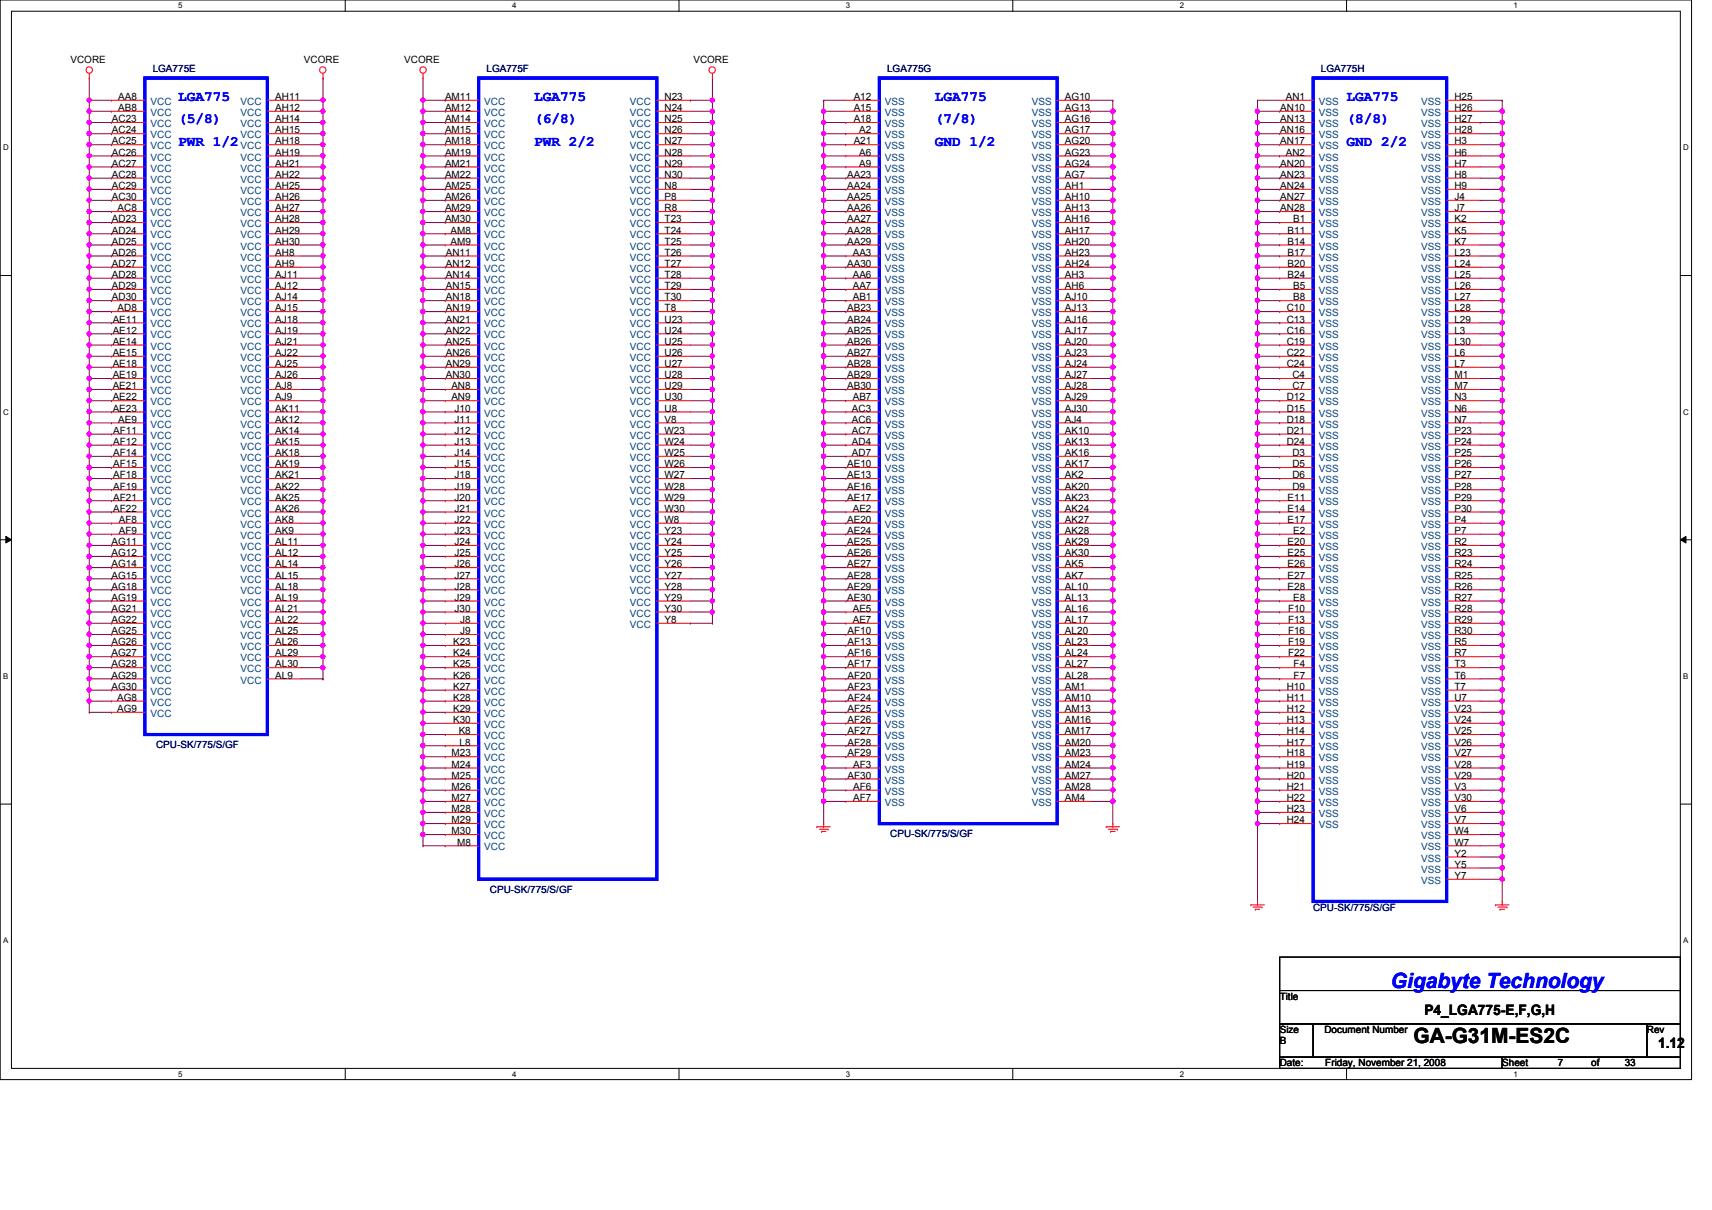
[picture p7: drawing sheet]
<svg xmlns="http://www.w3.org/2000/svg" width="297mm" height="210mm" viewBox="0 0 297 210" stroke-linecap="round" stroke-linejoin="round" font-family="sans-serif">
<defs><g id="words">
<text font-size="3.6" fill="#00f" x="241.3" y="171.3">Gigabyte Technology</text>
<text font-size="3.6" x="245.2" y="181">GA-G31M-ES2C</text>
<g font-size="2.5" fill="#00f">
<text x="30.9" y="17.5">LGA775</text>
<text x="92.7" y="17.5">LGA775</text>
<text x="162.2" y="17.5">LGA775</text>
<text x="233.6" y="17.5">LGA775</text>
<text x="30.9" y="21.4">(5/8)</text>
<text x="92.7" y="21.4">(6/8)</text>
<text x="162.2" y="21.4">(7/8)</text>
<text x="233.6" y="21.4">(8/8)</text>
<text x="30.9" y="25.3">PWR 1/2</text>
<text x="92.7" y="25.3">PWR 2/2</text>
<text x="162.2" y="25.3">GND 1/2</text>
<text x="233.6" y="25.3">GND 2/2</text>
</g>
<g font-size="2.5">
<text x="247.1" y="176.1">P4_LGA775-E,F,G,H</text>
<text x="287.7" y="181.9">1.12</text>
</g>
<g font-size="1.7">
<text x="12.2" y="10.9">VCORE</text>
<text x="52.7" y="10.9">VCORE</text>
<text x="70.1" y="10.9">VCORE</text>
<text x="120.3" y="10.9">VCORE</text>
<text x="20.5" y="17.4">AA8</text>
<text x="47.7" y="17.4">AH11</text>
<text x="77.2" y="17.4">AM11</text>
<text x="115.3" y="17.4">N23</text>
<text x="148.1" y="17.4">A12</text>
<text x="184.8" y="17.4">AG10</text>
<text x="223.1" y="17.4">AN1</text>
<text x="252.3" y="17.4">H25</text>
<text x="19.4" y="21.2">AC23</text>
<text x="19.4" y="23.2">AC24</text>
<text x="20.5" y="19.3">AB8</text>
<text x="47.7" y="19.3">AH12</text>
<text x="47.7" y="21.2">AH14</text>
<text x="47.7" y="23.2">AH15</text>
<text x="77.2" y="19.3">AM12</text>
<text x="77.2" y="21.2">AM14</text>
<text x="77.2" y="23.2">AM15</text>
<text x="115.3" y="19.3">N24</text>
<text x="115.3" y="21.2">N25</text>
<text x="115.3" y="23.2">N26</text>
<text x="148.1" y="19.3">A15</text>
<text x="148.1" y="21.2">A18</text>
<text x="149.1" y="23.2">A2</text>
<text x="184.8" y="19.3">AG13</text>
<text x="184.8" y="21.2">AG16</text>
<text x="184.8" y="23.2">AG17</text>
<text x="222.1" y="19.3">AN10</text>
<text x="222.1" y="21.2">AN13</text>
<text x="222.1" y="23.2">AN16</text>
<text x="252.3" y="19.3">H26</text>
<text x="252.3" y="21.2">H27</text>
<text x="252.3" y="23.2">H28</text>
<text x="19.4" y="25.1">AC25</text>
<text x="19.4" y="27">AC26</text>
<text x="19.4" y="28.9">AC27</text>
<text x="47.7" y="25.1">AH18</text>
<text x="47.7" y="27">AH19</text>
<text x="47.7" y="28.9">AH21</text>
<text x="77.2" y="25.1">AM18</text>
<text x="77.2" y="27">AM19</text>
<text x="77.2" y="28.9">AM21</text>
<text x="115.3" y="25.1">N27</text>
<text x="115.3" y="27">N28</text>
<text x="115.3" y="28.9">N29</text>
<text x="148.1" y="25.1">A21</text>
<text x="149.1" y="27">A6</text>
<text x="149.1" y="28.9">A9</text>
<text x="184.8" y="25.1">AG20</text>
<text x="184.8" y="27">AG23</text>
<text x="184.8" y="28.9">AG24</text>
<text x="222.1" y="25.1">AN17</text>
<text x="222.1" y="28.9">AN20</text>
<text x="223.1" y="27">AN2</text>
<text x="252.3" y="27">H6</text>
<text x="252.3" y="28.9">H7</text>
<text x="252.3" y="25.1">H3</text>
<text x="19.4" y="30.9">AC28</text>
<text x="19.4" y="32.8">AC29</text>
<text x="19.4" y="34.7">AC30</text>
<text x="47.7" y="30.9">AH22</text>
<text x="47.7" y="32.8">AH25</text>
<text x="47.7" y="34.7">AH26</text>
<text x="77.2" y="30.9">AM22</text>
<text x="77.2" y="32.8">AM25</text>
<text x="77.2" y="34.7">AM26</text>
<text x="115.3" y="30.9">N30</text>
<text x="115.3" y="32.8">N8</text>
<text x="115.3" y="34.7">P8</text>
<text x="147" y="30.9">AA23</text>
<text x="147" y="32.8">AA24</text>
<text x="147" y="34.7">AA25</text>
<text x="184.8" y="30.9">AG7</text>
<text x="184.8" y="32.8">AH1</text>
<text x="184.8" y="34.7">AH10</text>
<text x="222.1" y="30.9">AN23</text>
<text x="222.1" y="32.8">AN24</text>
<text x="222.1" y="34.7">AN27</text>
<text x="252.3" y="30.9">H8</text>
<text x="252.3" y="32.8">H9</text>
<text x="252.3" y="34.7">J4</text>
<text x="19.4" y="38.6">AD23</text>
<text x="19.4" y="40.5">AD24</text>
<text x="20.4" y="36.7">AC8</text>
<text x="47.7" y="36.7">AH27</text>
<text x="47.7" y="38.6">AH28</text>
<text x="47.7" y="40.5">AH29</text>
<text x="77.2" y="36.7">AM29</text>
<text x="77.2" y="38.6">AM30</text>
<text x="78.2" y="40.5">AM8</text>
<text x="115.3" y="36.7">R8</text>
<text x="115.3" y="38.6">T23</text>
<text x="115.3" y="40.5">T24</text>
<text x="147" y="36.7">AA26</text>
<text x="147" y="38.6">AA27</text>
<text x="147" y="40.5">AA28</text>
<text x="184.8" y="36.7">AH13</text>
<text x="184.8" y="38.6">AH16</text>
<text x="184.8" y="40.5">AH17</text>
<text x="222.1" y="36.7">AN28</text>
<text x="223.4" y="40.5">B11</text>
<text x="224.4" y="38.6">B1</text>
<text x="252.3" y="36.7">J7</text>
<text x="252.3" y="38.6">K2</text>
<text x="252.3" y="40.5">K5</text>
<text x="19.4" y="42.5">AD25</text>
<text x="19.4" y="44.4">AD26</text>
<text x="19.4" y="46.3">AD27</text>
<text x="47.7" y="42.5">AH30</text>
<text x="47.7" y="44.4">AH8</text>
<text x="47.7" y="46.3">AH9</text>
<text x="77.3" y="44.4">AN11</text>
<text x="77.3" y="46.3">AN12</text>
<text x="78.2" y="42.5">AM9</text>
<text x="115.3" y="42.5">T25</text>
<text x="115.3" y="44.4">T26</text>
<text x="115.3" y="46.3">T27</text>
<text x="147" y="42.5">AA29</text>
<text x="147" y="46.3">AA30</text>
<text x="148" y="44.4">AA3</text>
<text x="184.8" y="42.5">AH20</text>
<text x="184.8" y="44.4">AH23</text>
<text x="184.8" y="46.3">AH24</text>
<text x="223.4" y="42.5">B14</text>
<text x="223.4" y="44.4">B17</text>
<text x="223.4" y="46.3">B20</text>
<text x="252.3" y="42.5">K7</text>
<text x="252.3" y="44.4">L23</text>
<text x="252.3" y="46.3">L24</text>
<text x="19.4" y="48.2">AD28</text>
<text x="19.4" y="50.2">AD29</text>
<text x="19.4" y="52.1">AD30</text>
<text x="47.7" y="48.2">AJ11</text>
<text x="47.7" y="50.2">AJ12</text>
<text x="47.7" y="52.1">AJ14</text>
<text x="77.3" y="48.2">AN14</text>
<text x="77.3" y="50.2">AN15</text>
<text x="77.3" y="52.1">AN18</text>
<text x="115.3" y="48.2">T28</text>
<text x="115.3" y="50.2">T29</text>
<text x="115.3" y="52.1">T30</text>
<text x="148" y="48.2">AA6</text>
<text x="148" y="50.2">AA7</text>
<text x="148" y="52.1">AB1</text>
<text x="184.8" y="48.2">AH3</text>
<text x="184.8" y="50.2">AH6</text>
<text x="184.8" y="52.1">AJ10</text>
<text x="223.4" y="48.2">B24</text>
<text x="224.4" y="50.2">B5</text>
<text x="224.4" y="52.1">B8</text>
<text x="252.3" y="48.2">L25</text>
<text x="252.3" y="50.2">L26</text>
<text x="252.3" y="52.1">L27</text>
<text x="19.6" y="56">AE11</text>
<text x="19.6" y="57.9">AE12</text>
<text x="19.6" y="59.8">AE14</text>
<text x="20.4" y="54">AD8</text>
<text x="47.7" y="54">AJ15</text>
<text x="47.7" y="56">AJ18</text>
<text x="47.7" y="57.9">AJ19</text>
<text x="47.7" y="59.8">AJ21</text>
<text x="77.3" y="54">AN19</text>
<text x="77.3" y="56">AN21</text>
<text x="77.3" y="57.9">AN22</text>
<text x="77.3" y="59.8">AN25</text>
<text x="115.3" y="54">T8</text>
<text x="115.3" y="56">U23</text>
<text x="115.3" y="57.9">U24</text>
<text x="115.3" y="59.8">U25</text>
<text x="147" y="54">AB23</text>
<text x="147" y="56">AB24</text>
<text x="147" y="57.9">AB25</text>
<text x="147" y="59.8">AB26</text>
<text x="184.8" y="54">AJ13</text>
<text x="184.8" y="56">AJ16</text>
<text x="184.8" y="57.9">AJ17</text>
<text x="184.8" y="59.8">AJ20</text>
<text x="223.3" y="54">C10</text>
<text x="223.3" y="56">C13</text>
<text x="223.3" y="57.9">C16</text>
<text x="223.3" y="59.8">C19</text>
<text x="252.3" y="54">L28</text>
<text x="252.3" y="56">L29</text>
<text x="252.3" y="57.9">L3</text>
<text x="252.3" y="59.8">L30</text>
<text x="19.6" y="61.8">AE15</text>
<text x="19.6" y="63.7">AE18</text>
<text x="19.6" y="65.6">AE19</text>
<text x="47.7" y="61.8">AJ22</text>
<text x="47.7" y="63.7">AJ25</text>
<text x="47.7" y="65.6">AJ26</text>
<text x="77.3" y="61.8">AN26</text>
<text x="77.3" y="63.7">AN29</text>
<text x="77.3" y="65.6">AN30</text>
<text x="115.3" y="61.8">U26</text>
<text x="115.3" y="63.7">U27</text>
<text x="115.3" y="65.6">U28</text>
<text x="147" y="61.8">AB27</text>
<text x="147" y="63.7">AB28</text>
<text x="147" y="65.6">AB29</text>
<text x="184.8" y="61.8">AJ23</text>
<text x="184.8" y="63.7">AJ24</text>
<text x="184.8" y="65.6">AJ27</text>
<text x="223.3" y="61.8">C22</text>
<text x="223.3" y="63.7">C24</text>
<text x="224.2" y="65.6">C4</text>
<text x="252.3" y="61.8">L6</text>
<text x="252.3" y="63.7">L7</text>
<text x="252.3" y="65.6">M1</text>
<text x="19.6" y="67.5">AE21</text>
<text x="19.6" y="69.5">AE22</text>
<text x="19.6" y="71.4">AE23</text>
<text x="47.7" y="67.5">AJ8</text>
<text x="47.7" y="69.5">AJ9</text>
<text x="47.7" y="71.4">AK11</text>
<text x="78.3" y="67.5">AN8</text>
<text x="78.3" y="69.5">AN9</text>
<text x="78.9" y="71.4">J10</text>
<text x="115.3" y="67.5">U29</text>
<text x="115.3" y="69.5">U30</text>
<text x="115.3" y="71.4">U8</text>
<text x="147" y="67.5">AB30</text>
<text x="147.8" y="71.4">AC3</text>
<text x="148" y="69.5">AB7</text>
<text x="184.8" y="67.5">AJ28</text>
<text x="184.8" y="69.5">AJ29</text>
<text x="184.8" y="71.4">AJ30</text>
<text x="223.3" y="69.5">D12</text>
<text x="223.3" y="71.4">D15</text>
<text x="224.2" y="67.5">C7</text>
<text x="252.3" y="67.5">M7</text>
<text x="252.3" y="69.5">N3</text>
<text x="252.3" y="71.4">N6</text>
<text x="19.6" y="75.3">AF11</text>
<text x="19.6" y="77.2">AF12</text>
<text x="20.5" y="73.3">AE9</text>
<text x="47.7" y="73.3">AK12</text>
<text x="47.7" y="75.3">AK14</text>
<text x="47.7" y="77.2">AK15</text>
<text x="78.9" y="73.3">J11</text>
<text x="78.9" y="75.3">J12</text>
<text x="78.9" y="77.2">J13</text>
<text x="115.3" y="73.3">V8</text>
<text x="115.3" y="75.3">W23</text>
<text x="115.3" y="77.2">W24</text>
<text x="147.8" y="73.3">AC6</text>
<text x="147.8" y="75.3">AC7</text>
<text x="147.8" y="77.2">AD4</text>
<text x="184.8" y="73.3">AJ4</text>
<text x="184.8" y="75.3">AK10</text>
<text x="184.8" y="77.2">AK13</text>
<text x="223.3" y="73.3">D18</text>
<text x="223.3" y="75.3">D21</text>
<text x="223.3" y="77.2">D24</text>
<text x="252.3" y="73.3">N7</text>
<text x="252.3" y="75.3">P23</text>
<text x="252.3" y="77.2">P24</text>
<text x="19.6" y="79.1">AF14</text>
<text x="19.6" y="81.1">AF15</text>
<text x="19.6" y="83">AF18</text>
<text x="47.7" y="79.1">AK18</text>
<text x="47.7" y="81.1">AK19</text>
<text x="47.7" y="83">AK21</text>
<text x="78.9" y="79.1">J14</text>
<text x="78.9" y="81.1">J15</text>
<text x="78.9" y="83">J18</text>
<text x="115.3" y="79.1">W25</text>
<text x="115.3" y="81.1">W26</text>
<text x="115.3" y="83">W27</text>
<text x="147" y="81.1">AE10</text>
<text x="147" y="83">AE13</text>
<text x="147.8" y="79.1">AD7</text>
<text x="184.8" y="81.1">AK17</text>
<text x="184.8" y="83">AK2</text>
<text x="184.8" y="79.1">AK16</text>
<text x="224.2" y="79.1">D3</text>
<text x="224.2" y="81.1">D5</text>
<text x="224.2" y="83">D6</text>
<text x="252.3" y="79.1">P25</text>
<text x="252.3" y="81.1">P26</text>
<text x="252.3" y="83">P27</text>
<text x="19.6" y="84.9">AF19</text>
<text x="19.6" y="86.8">AF21</text>
<text x="19.6" y="88.8">AF22</text>
<text x="47.7" y="84.9">AK22</text>
<text x="47.7" y="86.8">AK25</text>
<text x="47.7" y="88.8">AK26</text>
<text x="78.9" y="84.9">J19</text>
<text x="78.9" y="86.8">J20</text>
<text x="78.9" y="88.8">J21</text>
<text x="115.3" y="84.9">W28</text>
<text x="115.3" y="86.8">W29</text>
<text x="115.3" y="88.8">W30</text>
<text x="147" y="84.9">AE16</text>
<text x="147" y="86.8">AE17</text>
<text x="148" y="88.8">AE2</text>
<text x="184.8" y="84.9">AK20</text>
<text x="184.8" y="86.8">AK23</text>
<text x="184.8" y="88.8">AK24</text>
<text x="223.4" y="86.8">E11</text>
<text x="223.4" y="88.8">E14</text>
<text x="224.2" y="84.9">D9</text>
<text x="252.3" y="84.9">P28</text>
<text x="252.3" y="86.8">P29</text>
<text x="252.3" y="88.8">P30</text>
<text x="19.3" y="94.6">AG11</text>
<text x="20.6" y="90.7">AF8</text>
<text x="20.6" y="92.6">AF9</text>
<text x="47.7" y="90.7">AK8</text>
<text x="47.7" y="92.6">AK9</text>
<text x="47.7" y="94.6">AL11</text>
<text x="78.9" y="90.7">J22</text>
<text x="78.9" y="92.6">J23</text>
<text x="78.9" y="94.6">J24</text>
<text x="115.3" y="92.6">Y23</text>
<text x="115.3" y="94.6">Y24</text>
<text x="115.3" y="90.7">W8</text>
<text x="147" y="90.7">AE20</text>
<text x="147" y="92.6">AE24</text>
<text x="147" y="94.6">AE25</text>
<text x="184.8" y="90.7">AK27</text>
<text x="184.8" y="92.6">AK28</text>
<text x="184.8" y="94.6">AK29</text>
<text x="223.4" y="90.7">E17</text>
<text x="223.4" y="94.6">E20</text>
<text x="224.4" y="92.6">E2</text>
<text x="252.3" y="90.7">P4</text>
<text x="252.3" y="92.6">P7</text>
<text x="252.3" y="94.6">R2</text>
<text x="19.3" y="96.5">AG12</text>
<text x="19.3" y="98.4">AG14</text>
<text x="19.3" y="100.4">AG15</text>
<text x="47.7" y="96.5">AL12</text>
<text x="47.7" y="98.4">AL14</text>
<text x="47.7" y="100.4">AL15</text>
<text x="78.9" y="96.5">J25</text>
<text x="78.9" y="98.4">J26</text>
<text x="78.9" y="100.4">J27</text>
<text x="115.3" y="96.5">Y25</text>
<text x="115.3" y="98.4">Y26</text>
<text x="115.3" y="100.4">Y27</text>
<text x="147" y="96.5">AE26</text>
<text x="147" y="98.4">AE27</text>
<text x="147" y="100.4">AE28</text>
<text x="184.8" y="96.5">AK30</text>
<text x="184.8" y="98.4">AK5</text>
<text x="184.8" y="100.4">AK7</text>
<text x="223.4" y="96.5">E25</text>
<text x="223.4" y="98.4">E26</text>
<text x="223.4" y="100.4">E27</text>
<text x="252.3" y="96.5">R23</text>
<text x="252.3" y="98.4">R24</text>
<text x="252.3" y="100.4">R25</text>
<text x="19.3" y="102.3">AG18</text>
<text x="19.3" y="104.2">AG19</text>
<text x="19.3" y="106.1">AG21</text>
<text x="47.7" y="102.3">AL18</text>
<text x="47.7" y="104.2">AL19</text>
<text x="47.7" y="106.1">AL21</text>
<text x="78.9" y="102.3">J28</text>
<text x="78.9" y="104.2">J29</text>
<text x="78.9" y="106.1">J30</text>
<text x="115.3" y="102.3">Y28</text>
<text x="115.3" y="104.2">Y29</text>
<text x="115.3" y="106.1">Y30</text>
<text x="147" y="102.3">AE29</text>
<text x="147" y="104.2">AE30</text>
<text x="148" y="106.1">AE5</text>
<text x="184.8" y="102.3">AL10</text>
<text x="184.8" y="104.2">AL13</text>
<text x="184.8" y="106.1">AL16</text>
<text x="223.4" y="102.3">E28</text>
<text x="223.5" y="106.1">F10</text>
<text x="224.4" y="104.2">E8</text>
<text x="252.3" y="102.3">R26</text>
<text x="252.3" y="104.2">R27</text>
<text x="252.3" y="106.1">R28</text>
<text x="19.3" y="108.1">AG22</text>
<text x="19.3" y="110">AG25</text>
<text x="19.3" y="111.9">AG26</text>
<text x="19.3" y="113.9">AG27</text>
<text x="47.7" y="108.1">AL22</text>
<text x="47.7" y="110">AL25</text>
<text x="47.7" y="111.9">AL26</text>
<text x="47.7" y="113.9">AL29</text>
<text x="78.6" y="111.9">K23</text>
<text x="78.6" y="113.9">K24</text>
<text x="79.8" y="108.1">J8</text>
<text x="79.8" y="110">J9</text>
<text x="115.3" y="108.1">Y8</text>
<text x="147.1" y="110">AF10</text>
<text x="147.1" y="111.9">AF13</text>
<text x="147.1" y="113.9">AF16</text>
<text x="148" y="108.1">AE7</text>
<text x="184.8" y="108.1">AL17</text>
<text x="184.8" y="110">AL20</text>
<text x="184.8" y="111.9">AL23</text>
<text x="184.8" y="113.9">AL24</text>
<text x="223.5" y="108.1">F13</text>
<text x="223.5" y="110">F16</text>
<text x="223.5" y="111.9">F19</text>
<text x="223.5" y="113.9">F22</text>
<text x="252.3" y="108.1">R29</text>
<text x="252.3" y="110">R30</text>
<text x="252.3" y="111.9">R5</text>
<text x="252.3" y="113.9">R7</text>
<text x="19.3" y="115.8">AG28</text>
<text x="19.3" y="117.7">AG29</text>
<text x="19.3" y="119.7">AG30</text>
<text x="47.7" y="115.8">AL30</text>
<text x="47.7" y="117.7">AL9</text>
<text x="78.6" y="115.8">K25</text>
<text x="78.6" y="117.7">K26</text>
<text x="78.6" y="119.7">K27</text>
<text x="147.1" y="115.8">AF17</text>
<text x="147.1" y="117.7">AF20</text>
<text x="147.1" y="119.7">AF23</text>
<text x="184.8" y="115.8">AL27</text>
<text x="184.8" y="117.7">AL28</text>
<text x="184.8" y="119.7">AM1</text>
<text x="223.3" y="119.7">H10</text>
<text x="224.4" y="115.8">F4</text>
<text x="224.4" y="117.7">F7</text>
<text x="252.3" y="115.8">T3</text>
<text x="252.3" y="117.7">T6</text>
<text x="252.3" y="119.7">T7</text>
<text x="20.3" y="121.6">AG8</text>
<text x="20.3" y="123.5">AG9</text>
<text x="78.6" y="121.6">K28</text>
<text x="78.6" y="123.5">K29</text>
<text x="78.6" y="125.4">K30</text>
<text x="147.1" y="121.6">AF24</text>
<text x="147.1" y="123.5">AF25</text>
<text x="147.1" y="125.4">AF26</text>
<text x="184.8" y="121.6">AM10</text>
<text x="184.8" y="123.5">AM13</text>
<text x="184.8" y="125.4">AM16</text>
<text x="223.3" y="121.6">H11</text>
<text x="223.3" y="123.5">H12</text>
<text x="223.3" y="125.4">H13</text>
<text x="252.3" y="121.6">U7</text>
<text x="252.3" y="123.5">V23</text>
<text x="252.3" y="125.4">V24</text>
<text x="78.4" y="131.2">M23</text>
<text x="79.6" y="127.4">K8</text>
<text x="79.8" y="129.3">L8</text>
<text x="147.1" y="127.4">AF27</text>
<text x="147.1" y="129.3">AF28</text>
<text x="147.1" y="131.2">AF29</text>
<text x="184.8" y="127.4">AM17</text>
<text x="184.8" y="129.3">AM20</text>
<text x="184.8" y="131.2">AM23</text>
<text x="223.3" y="127.4">H14</text>
<text x="223.3" y="129.3">H17</text>
<text x="223.3" y="131.2">H18</text>
<text x="252.3" y="127.4">V25</text>
<text x="252.3" y="129.3">V26</text>
<text x="252.3" y="131.2">V27</text>
<text x="78.4" y="133.2">M24</text>
<text x="78.4" y="135.1">M25</text>
<text x="78.4" y="137">M26</text>
<text x="147.1" y="135.1">AF30</text>
<text x="148" y="133.2">AF3</text>
<text x="148" y="137">AF6</text>
<text x="184.8" y="133.2">AM24</text>
<text x="184.8" y="135.1">AM27</text>
<text x="184.8" y="137">AM28</text>
<text x="223.3" y="133.2">H19</text>
<text x="223.3" y="135.1">H20</text>
<text x="223.3" y="137">H21</text>
<text x="252.3" y="133.2">V28</text>
<text x="252.3" y="135.1">V29</text>
<text x="252.3" y="137">V3</text>
<text x="78.4" y="139">M27</text>
<text x="78.4" y="140.9">M28</text>
<text x="78.4" y="142.8">M29</text>
<text x="148" y="139">AF7</text>
<text x="184.8" y="139">AM4</text>
<text x="223.3" y="139">H22</text>
<text x="223.3" y="140.9">H23</text>
<text x="223.3" y="142.8">H24</text>
<text x="252.3" y="139">V30</text>
<text x="252.3" y="140.9">V6</text>
<text x="252.3" y="142.8">V7</text>
<text x="78.4" y="144.7">M30</text>
<text x="79.3" y="146.7">M8</text>
<text x="252.3" y="144.7">W4</text>
<text x="252.3" y="146.7">W7</text>
<text x="252.3" y="148.6">Y2</text>
<text x="252.3" y="150.5">Y5</text>
<text x="252.3" y="152.5">Y7</text>
<text x="222" y="173.4">Title</text>
<text x="222" y="179.2">Size</text>
<text x="229.8" y="179.2">Document Number</text>
<text x="285.7" y="179.2">Rev</text>
<text x="222" y="185">Date:</text>
<text x="222" y="181.1">B</text>
<text x="230" y="185">Friday, November 21, 2008</text>
<text x="260.6" y="185">Sheet</text>
<text x="270.3" y="185">7</text>
<text x="276.1" y="185">of</text>
<text x="281.9" y="185">33</text>
</g>
<g font-size="1.7" fill="#000080">
<text x="26.5" y="12.4">LGA775E</text>
<text x="84.4" y="12.4">LGA775F</text>
<text x="153.9" y="12.4">LGA775G</text>
<text x="229.2" y="12.4">LGA775H</text>
<text x="27.1" y="129.8">CPU-SK/775/S/GF</text>
<text x="154.5" y="145.2">CPU-SK/775/S/GF</text>
<text x="85" y="154.9">CPU-SK/775/S/GF</text>
<text x="227.8" y="158">CPU-SK/775/S/GF</text>
</g>
<g font-size="1.7" fill="#004080">
<text x="26.1" y="18.2">VCC</text>
<text x="26.1" y="20.1">VCC</text>
<text x="26.1" y="22.1">VCC</text>
<text x="41.7" y="18.2">VCC</text>
<text x="41.7" y="20.1">VCC</text>
<text x="41.7" y="22.1">VCC</text>
<text x="84" y="18.2">VCC</text>
<text x="84" y="20.1">VCC</text>
<text x="84" y="22.1">VCC</text>
<text x="109.3" y="18.2">VCC</text>
<text x="109.3" y="20.1">VCC</text>
<text x="109.3" y="22.1">VCC</text>
<text x="153.5" y="18.2">VSS</text>
<text x="153.5" y="20.1">VSS</text>
<text x="153.5" y="22.1">VSS</text>
<text x="179" y="18.2">VSS</text>
<text x="179" y="20.1">VSS</text>
<text x="179" y="22.1">VSS</text>
<text x="228.8" y="18.2">VSS</text>
<text x="228.8" y="20.1">VSS</text>
<text x="228.8" y="22.1">VSS</text>
<text x="246.6" y="18.2">VSS</text>
<text x="246.6" y="20.1">VSS</text>
<text x="246.6" y="22.1">VSS</text>
<text x="26.1" y="24">VCC</text>
<text x="26.1" y="25.9">VCC</text>
<text x="26.1" y="27.9">VCC</text>
<text x="26.1" y="29.8">VCC</text>
<text x="41.7" y="24">VCC</text>
<text x="41.7" y="25.9">VCC</text>
<text x="41.7" y="27.9">VCC</text>
<text x="41.7" y="29.8">VCC</text>
<text x="84" y="24">VCC</text>
<text x="84" y="25.9">VCC</text>
<text x="84" y="27.9">VCC</text>
<text x="84" y="29.8">VCC</text>
<text x="109.3" y="24">VCC</text>
<text x="109.3" y="25.9">VCC</text>
<text x="109.3" y="27.9">VCC</text>
<text x="109.3" y="29.8">VCC</text>
<text x="153.5" y="24">VSS</text>
<text x="153.5" y="25.9">VSS</text>
<text x="153.5" y="27.9">VSS</text>
<text x="153.5" y="29.8">VSS</text>
<text x="179" y="24">VSS</text>
<text x="179" y="25.9">VSS</text>
<text x="179" y="27.9">VSS</text>
<text x="179" y="29.8">VSS</text>
<text x="228.8" y="24">VSS</text>
<text x="228.8" y="25.9">VSS</text>
<text x="228.8" y="27.9">VSS</text>
<text x="228.8" y="29.8">VSS</text>
<text x="246.6" y="24">VSS</text>
<text x="246.6" y="27.9">VSS</text>
<text x="246.6" y="29.8">VSS</text>
<text x="246.6" y="25.9">VSS</text>
<text x="26.1" y="31.7">VCC</text>
<text x="26.1" y="33.7">VCC</text>
<text x="26.1" y="35.6">VCC</text>
<text x="41.7" y="31.7">VCC</text>
<text x="41.7" y="33.7">VCC</text>
<text x="41.7" y="35.6">VCC</text>
<text x="84" y="31.7">VCC</text>
<text x="84" y="33.7">VCC</text>
<text x="84" y="35.6">VCC</text>
<text x="109.3" y="31.7">VCC</text>
<text x="109.3" y="33.7">VCC</text>
<text x="109.3" y="35.6">VCC</text>
<text x="153.5" y="31.7">VSS</text>
<text x="153.5" y="33.7">VSS</text>
<text x="153.5" y="35.6">VSS</text>
<text x="179" y="31.7">VSS</text>
<text x="179" y="33.7">VSS</text>
<text x="179" y="35.6">VSS</text>
<text x="228.8" y="31.7">VSS</text>
<text x="228.8" y="33.7">VSS</text>
<text x="228.8" y="35.6">VSS</text>
<text x="246.6" y="31.7">VSS</text>
<text x="246.6" y="33.7">VSS</text>
<text x="246.6" y="35.6">VSS</text>
<text x="26.1" y="37.5">VCC</text>
<text x="26.1" y="39.4">VCC</text>
<text x="26.1" y="41.4">VCC</text>
<text x="41.7" y="37.5">VCC</text>
<text x="41.7" y="39.4">VCC</text>
<text x="41.7" y="41.4">VCC</text>
<text x="84" y="37.5">VCC</text>
<text x="84" y="39.4">VCC</text>
<text x="84" y="41.4">VCC</text>
<text x="109.3" y="37.5">VCC</text>
<text x="109.3" y="39.4">VCC</text>
<text x="109.3" y="41.4">VCC</text>
<text x="153.5" y="37.5">VSS</text>
<text x="153.5" y="39.4">VSS</text>
<text x="153.5" y="41.4">VSS</text>
<text x="179" y="37.5">VSS</text>
<text x="179" y="39.4">VSS</text>
<text x="179" y="41.4">VSS</text>
<text x="228.8" y="37.5">VSS</text>
<text x="228.8" y="41.4">VSS</text>
<text x="228.8" y="39.4">VSS</text>
<text x="246.6" y="37.5">VSS</text>
<text x="246.6" y="39.4">VSS</text>
<text x="246.6" y="41.4">VSS</text>
<text x="26.1" y="43.3">VCC</text>
<text x="26.1" y="45.2">VCC</text>
<text x="26.1" y="47.2">VCC</text>
<text x="41.7" y="43.3">VCC</text>
<text x="41.7" y="45.2">VCC</text>
<text x="41.7" y="47.2">VCC</text>
<text x="84" y="43.3">VCC</text>
<text x="84" y="45.2">VCC</text>
<text x="84" y="47.2">VCC</text>
<text x="109.3" y="43.3">VCC</text>
<text x="109.3" y="45.2">VCC</text>
<text x="109.3" y="47.2">VCC</text>
<text x="153.5" y="43.3">VSS</text>
<text x="153.5" y="45.2">VSS</text>
<text x="153.5" y="47.2">VSS</text>
<text x="179" y="43.3">VSS</text>
<text x="179" y="45.2">VSS</text>
<text x="179" y="47.2">VSS</text>
<text x="228.8" y="43.3">VSS</text>
<text x="228.8" y="45.2">VSS</text>
<text x="228.8" y="47.2">VSS</text>
<text x="246.6" y="43.3">VSS</text>
<text x="246.6" y="45.2">VSS</text>
<text x="246.6" y="47.2">VSS</text>
<text x="26.1" y="49.1">VCC</text>
<text x="26.1" y="51">VCC</text>
<text x="26.1" y="53">VCC</text>
<text x="41.7" y="49.1">VCC</text>
<text x="41.7" y="51">VCC</text>
<text x="41.7" y="53">VCC</text>
<text x="84" y="49.1">VCC</text>
<text x="84" y="51">VCC</text>
<text x="84" y="53">VCC</text>
<text x="109.3" y="49.1">VCC</text>
<text x="109.3" y="51">VCC</text>
<text x="109.3" y="53">VCC</text>
<text x="153.5" y="49.1">VSS</text>
<text x="153.5" y="51">VSS</text>
<text x="153.5" y="53">VSS</text>
<text x="179" y="49.1">VSS</text>
<text x="179" y="51">VSS</text>
<text x="179" y="53">VSS</text>
<text x="228.8" y="49.1">VSS</text>
<text x="228.8" y="51">VSS</text>
<text x="228.8" y="53">VSS</text>
<text x="246.6" y="49.1">VSS</text>
<text x="246.6" y="51">VSS</text>
<text x="246.6" y="53">VSS</text>
<text x="26.1" y="54.9">VCC</text>
<text x="26.1" y="56.8">VCC</text>
<text x="26.1" y="58.7">VCC</text>
<text x="41.7" y="54.9">VCC</text>
<text x="41.7" y="56.8">VCC</text>
<text x="41.7" y="58.7">VCC</text>
<text x="84" y="54.9">VCC</text>
<text x="84" y="56.8">VCC</text>
<text x="84" y="58.7">VCC</text>
<text x="109.3" y="54.9">VCC</text>
<text x="109.3" y="56.8">VCC</text>
<text x="109.3" y="58.7">VCC</text>
<text x="153.5" y="54.9">VSS</text>
<text x="153.5" y="56.8">VSS</text>
<text x="153.5" y="58.7">VSS</text>
<text x="179" y="54.9">VSS</text>
<text x="179" y="56.8">VSS</text>
<text x="179" y="58.7">VSS</text>
<text x="228.8" y="54.9">VSS</text>
<text x="228.8" y="56.8">VSS</text>
<text x="228.8" y="58.7">VSS</text>
<text x="246.6" y="54.9">VSS</text>
<text x="246.6" y="56.8">VSS</text>
<text x="246.6" y="58.7">VSS</text>
<text x="26.1" y="60.7">VCC</text>
<text x="26.1" y="62.6">VCC</text>
<text x="26.1" y="64.5">VCC</text>
<text x="41.7" y="60.7">VCC</text>
<text x="41.7" y="62.6">VCC</text>
<text x="41.7" y="64.5">VCC</text>
<text x="84" y="60.7">VCC</text>
<text x="84" y="62.6">VCC</text>
<text x="84" y="64.5">VCC</text>
<text x="109.3" y="60.7">VCC</text>
<text x="109.3" y="62.6">VCC</text>
<text x="109.3" y="64.5">VCC</text>
<text x="153.5" y="60.7">VSS</text>
<text x="153.5" y="62.6">VSS</text>
<text x="153.5" y="64.5">VSS</text>
<text x="179" y="60.7">VSS</text>
<text x="179" y="62.6">VSS</text>
<text x="179" y="64.5">VSS</text>
<text x="228.8" y="60.7">VSS</text>
<text x="228.8" y="62.6">VSS</text>
<text x="228.8" y="64.5">VSS</text>
<text x="246.6" y="60.7">VSS</text>
<text x="246.6" y="62.6">VSS</text>
<text x="246.6" y="64.5">VSS</text>
<text x="26.1" y="66.5">VCC</text>
<text x="26.1" y="68.4">VCC</text>
<text x="26.1" y="70.3">VCC</text>
<text x="41.7" y="66.5">VCC</text>
<text x="41.7" y="68.4">VCC</text>
<text x="41.7" y="70.3">VCC</text>
<text x="84" y="66.5">VCC</text>
<text x="84" y="68.4">VCC</text>
<text x="84" y="70.3">VCC</text>
<text x="109.3" y="66.5">VCC</text>
<text x="109.3" y="68.4">VCC</text>
<text x="109.3" y="70.3">VCC</text>
<text x="153.5" y="66.5">VSS</text>
<text x="153.5" y="68.4">VSS</text>
<text x="153.5" y="70.3">VSS</text>
<text x="179" y="66.5">VSS</text>
<text x="179" y="68.4">VSS</text>
<text x="179" y="70.3">VSS</text>
<text x="228.8" y="66.5">VSS</text>
<text x="228.8" y="68.4">VSS</text>
<text x="228.8" y="70.3">VSS</text>
<text x="246.6" y="66.5">VSS</text>
<text x="246.6" y="68.4">VSS</text>
<text x="246.6" y="70.3">VSS</text>
<text x="26.1" y="72.3">VCC</text>
<text x="26.1" y="74.2">VCC</text>
<text x="26.1" y="76.1">VCC</text>
<text x="41.7" y="72.3">VCC</text>
<text x="41.7" y="74.2">VCC</text>
<text x="41.7" y="76.1">VCC</text>
<text x="84" y="72.3">VCC</text>
<text x="84" y="74.2">VCC</text>
<text x="84" y="76.1">VCC</text>
<text x="109.3" y="72.3">VCC</text>
<text x="109.3" y="74.2">VCC</text>
<text x="109.3" y="76.1">VCC</text>
<text x="153.5" y="72.3">VSS</text>
<text x="153.5" y="74.2">VSS</text>
<text x="153.5" y="76.1">VSS</text>
<text x="179" y="72.3">VSS</text>
<text x="179" y="74.2">VSS</text>
<text x="179" y="76.1">VSS</text>
<text x="228.8" y="72.3">VSS</text>
<text x="228.8" y="74.2">VSS</text>
<text x="228.8" y="76.1">VSS</text>
<text x="246.6" y="72.3">VSS</text>
<text x="246.6" y="74.2">VSS</text>
<text x="246.6" y="76.1">VSS</text>
<text x="26.1" y="78">VCC</text>
<text x="26.1" y="80">VCC</text>
<text x="26.1" y="81.9">VCC</text>
<text x="26.1" y="83.8">VCC</text>
<text x="41.7" y="78">VCC</text>
<text x="41.7" y="80">VCC</text>
<text x="41.7" y="81.9">VCC</text>
<text x="41.7" y="83.8">VCC</text>
<text x="84" y="78">VCC</text>
<text x="84" y="80">VCC</text>
<text x="84" y="81.9">VCC</text>
<text x="84" y="83.8">VCC</text>
<text x="109.3" y="78">VCC</text>
<text x="109.3" y="80">VCC</text>
<text x="109.3" y="81.9">VCC</text>
<text x="109.3" y="83.8">VCC</text>
<text x="153.5" y="78">VSS</text>
<text x="153.5" y="80">VSS</text>
<text x="153.5" y="81.9">VSS</text>
<text x="153.5" y="83.8">VSS</text>
<text x="179" y="78">VSS</text>
<text x="179" y="81.9">VSS</text>
<text x="179" y="83.8">VSS</text>
<text x="179" y="80">VSS</text>
<text x="228.8" y="78">VSS</text>
<text x="228.8" y="80">VSS</text>
<text x="228.8" y="81.9">VSS</text>
<text x="228.8" y="83.8">VSS</text>
<text x="246.6" y="78">VSS</text>
<text x="246.6" y="80">VSS</text>
<text x="246.6" y="81.9">VSS</text>
<text x="246.6" y="83.8">VSS</text>
<text x="26.1" y="85.8">VCC</text>
<text x="26.1" y="87.7">VCC</text>
<text x="26.1" y="89.6">VCC</text>
<text x="41.7" y="85.8">VCC</text>
<text x="41.7" y="87.7">VCC</text>
<text x="41.7" y="89.6">VCC</text>
<text x="84" y="85.8">VCC</text>
<text x="84" y="87.7">VCC</text>
<text x="84" y="89.6">VCC</text>
<text x="109.3" y="85.8">VCC</text>
<text x="109.3" y="87.7">VCC</text>
<text x="109.3" y="89.6">VCC</text>
<text x="153.5" y="85.8">VSS</text>
<text x="153.5" y="87.7">VSS</text>
<text x="153.5" y="89.6">VSS</text>
<text x="179" y="85.8">VSS</text>
<text x="179" y="87.7">VSS</text>
<text x="179" y="89.6">VSS</text>
<text x="228.8" y="85.8">VSS</text>
<text x="228.8" y="87.7">VSS</text>
<text x="228.8" y="89.6">VSS</text>
<text x="246.6" y="85.8">VSS</text>
<text x="246.6" y="87.7">VSS</text>
<text x="246.6" y="89.6">VSS</text>
<text x="26.1" y="91.6">VCC</text>
<text x="26.1" y="93.5">VCC</text>
<text x="26.1" y="95.4">VCC</text>
<text x="41.7" y="91.6">VCC</text>
<text x="41.7" y="93.5">VCC</text>
<text x="41.7" y="95.4">VCC</text>
<text x="84" y="91.6">VCC</text>
<text x="84" y="93.5">VCC</text>
<text x="84" y="95.4">VCC</text>
<text x="109.3" y="93.5">VCC</text>
<text x="109.3" y="95.4">VCC</text>
<text x="109.3" y="91.6">VCC</text>
<text x="153.5" y="91.6">VSS</text>
<text x="153.5" y="93.5">VSS</text>
<text x="153.5" y="95.4">VSS</text>
<text x="179" y="91.6">VSS</text>
<text x="179" y="93.5">VSS</text>
<text x="179" y="95.4">VSS</text>
<text x="228.8" y="91.6">VSS</text>
<text x="228.8" y="93.5">VSS</text>
<text x="228.8" y="95.4">VSS</text>
<text x="246.6" y="91.6">VSS</text>
<text x="246.6" y="93.5">VSS</text>
<text x="246.6" y="95.4">VSS</text>
<text x="26.1" y="97.3">VCC</text>
<text x="26.1" y="99.3">VCC</text>
<text x="26.1" y="101.2">VCC</text>
<text x="41.7" y="97.3">VCC</text>
<text x="41.7" y="99.3">VCC</text>
<text x="41.7" y="101.2">VCC</text>
<text x="84" y="97.3">VCC</text>
<text x="84" y="99.3">VCC</text>
<text x="84" y="101.2">VCC</text>
<text x="109.3" y="97.3">VCC</text>
<text x="109.3" y="99.3">VCC</text>
<text x="109.3" y="101.2">VCC</text>
<text x="153.5" y="97.3">VSS</text>
<text x="153.5" y="99.3">VSS</text>
<text x="153.5" y="101.2">VSS</text>
<text x="179" y="97.3">VSS</text>
<text x="179" y="99.3">VSS</text>
<text x="179" y="101.2">VSS</text>
<text x="228.8" y="97.3">VSS</text>
<text x="228.8" y="99.3">VSS</text>
<text x="228.8" y="101.2">VSS</text>
<text x="246.6" y="97.3">VSS</text>
<text x="246.6" y="99.3">VSS</text>
<text x="246.6" y="101.2">VSS</text>
<text x="26.1" y="103.1">VCC</text>
<text x="26.1" y="105.1">VCC</text>
<text x="26.1" y="107">VCC</text>
<text x="41.7" y="103.1">VCC</text>
<text x="41.7" y="105.1">VCC</text>
<text x="41.7" y="107">VCC</text>
<text x="84" y="103.1">VCC</text>
<text x="84" y="105.1">VCC</text>
<text x="84" y="107">VCC</text>
<text x="109.3" y="103.1">VCC</text>
<text x="109.3" y="105.1">VCC</text>
<text x="109.3" y="107">VCC</text>
<text x="153.5" y="103.1">VSS</text>
<text x="153.5" y="105.1">VSS</text>
<text x="153.5" y="107">VSS</text>
<text x="179" y="103.1">VSS</text>
<text x="179" y="105.1">VSS</text>
<text x="179" y="107">VSS</text>
<text x="228.8" y="103.1">VSS</text>
<text x="228.8" y="105.1">VSS</text>
<text x="228.8" y="107">VSS</text>
<text x="246.6" y="103.1">VSS</text>
<text x="246.6" y="105.1">VSS</text>
<text x="246.6" y="107">VSS</text>
<text x="26.1" y="108.9">VCC</text>
<text x="26.1" y="110.9">VCC</text>
<text x="26.1" y="112.8">VCC</text>
<text x="41.7" y="108.9">VCC</text>
<text x="41.7" y="110.9">VCC</text>
<text x="41.7" y="112.8">VCC</text>
<text x="84" y="108.9">VCC</text>
<text x="84" y="110.9">VCC</text>
<text x="84" y="112.8">VCC</text>
<text x="109.3" y="108.9">VCC</text>
<text x="153.5" y="108.9">VSS</text>
<text x="153.5" y="110.9">VSS</text>
<text x="153.5" y="112.8">VSS</text>
<text x="179" y="108.9">VSS</text>
<text x="179" y="110.9">VSS</text>
<text x="179" y="112.8">VSS</text>
<text x="228.8" y="108.9">VSS</text>
<text x="228.8" y="110.9">VSS</text>
<text x="228.8" y="112.8">VSS</text>
<text x="246.6" y="108.9">VSS</text>
<text x="246.6" y="110.9">VSS</text>
<text x="246.6" y="112.8">VSS</text>
<text x="26.1" y="114.7">VCC</text>
<text x="26.1" y="116.6">VCC</text>
<text x="26.1" y="118.6">VCC</text>
<text x="41.7" y="114.7">VCC</text>
<text x="41.7" y="116.6">VCC</text>
<text x="41.7" y="118.6">VCC</text>
<text x="84" y="114.7">VCC</text>
<text x="84" y="116.6">VCC</text>
<text x="84" y="118.6">VCC</text>
<text x="153.5" y="114.7">VSS</text>
<text x="153.5" y="116.6">VSS</text>
<text x="153.5" y="118.6">VSS</text>
<text x="179" y="114.7">VSS</text>
<text x="179" y="116.6">VSS</text>
<text x="179" y="118.6">VSS</text>
<text x="228.8" y="114.7">VSS</text>
<text x="228.8" y="116.6">VSS</text>
<text x="228.8" y="118.6">VSS</text>
<text x="246.6" y="114.7">VSS</text>
<text x="246.6" y="116.6">VSS</text>
<text x="246.6" y="118.6">VSS</text>
<text x="26.1" y="120.5">VCC</text>
<text x="26.1" y="122.4">VCC</text>
<text x="26.1" y="124.4">VCC</text>
<text x="84" y="120.5">VCC</text>
<text x="84" y="122.4">VCC</text>
<text x="84" y="124.4">VCC</text>
<text x="153.5" y="120.5">VSS</text>
<text x="153.5" y="122.4">VSS</text>
<text x="153.5" y="124.4">VSS</text>
<text x="179" y="120.5">VSS</text>
<text x="179" y="122.4">VSS</text>
<text x="179" y="124.4">VSS</text>
<text x="228.8" y="120.5">VSS</text>
<text x="228.8" y="122.4">VSS</text>
<text x="228.8" y="124.4">VSS</text>
<text x="246.6" y="122.4">VSS</text>
<text x="246.6" y="124.4">VSS</text>
<text x="246.6" y="120.5">VSS</text>
<text x="84" y="126.3">VCC</text>
<text x="84" y="128.2">VCC</text>
<text x="84" y="130.2">VCC</text>
<text x="153.5" y="126.3">VSS</text>
<text x="153.5" y="128.2">VSS</text>
<text x="153.5" y="130.2">VSS</text>
<text x="179" y="126.3">VSS</text>
<text x="179" y="128.2">VSS</text>
<text x="179" y="130.2">VSS</text>
<text x="228.8" y="126.3">VSS</text>
<text x="228.8" y="128.2">VSS</text>
<text x="228.8" y="130.2">VSS</text>
<text x="246.6" y="126.3">VSS</text>
<text x="246.6" y="128.2">VSS</text>
<text x="246.6" y="130.2">VSS</text>
<text x="84" y="132.1">VCC</text>
<text x="84" y="134">VCC</text>
<text x="84" y="135.9">VCC</text>
<text x="84" y="137.9">VCC</text>
<text x="153.5" y="132.1">VSS</text>
<text x="153.5" y="134">VSS</text>
<text x="153.5" y="135.9">VSS</text>
<text x="153.5" y="137.9">VSS</text>
<text x="179" y="132.1">VSS</text>
<text x="179" y="134">VSS</text>
<text x="179" y="135.9">VSS</text>
<text x="179" y="137.9">VSS</text>
<text x="228.8" y="132.1">VSS</text>
<text x="228.8" y="134">VSS</text>
<text x="228.8" y="135.9">VSS</text>
<text x="228.8" y="137.9">VSS</text>
<text x="246.6" y="132.1">VSS</text>
<text x="246.6" y="134">VSS</text>
<text x="246.6" y="135.9">VSS</text>
<text x="246.6" y="137.9">VSS</text>
<text x="84" y="139.8">VCC</text>
<text x="84" y="141.7">VCC</text>
<text x="84" y="143.7">VCC</text>
<text x="153.5" y="139.8">VSS</text>
<text x="179" y="139.8">VSS</text>
<text x="228.8" y="139.8">VSS</text>
<text x="228.8" y="141.7">VSS</text>
<text x="228.8" y="143.7">VSS</text>
<text x="246.6" y="139.8">VSS</text>
<text x="246.6" y="141.7">VSS</text>
<text x="246.6" y="143.7">VSS</text>
<text x="84" y="145.6">VCC</text>
<text x="84" y="147.5">VCC</text>
<text x="246.6" y="145.6">VSS</text>
<text x="246.6" y="147.5">VSS</text>
<text x="246.6" y="149.5">VSS</text>
<text x="246.6" y="151.4">VSS</text>
<text x="246.6" y="153.3">VSS</text>
</g>
<g font-size="1.4">
<text x="30.9" y="1.4">5</text>
<text x="88.9" y="1.4">4</text>
<text x="146.8" y="1.4">3</text>
<text x="204.7" y="1.4">2</text>
<text x="262.6" y="1.4">1</text>
<text x=".5" y="26.1">D</text>
<text x="292.1" y="26.1">D</text>
<text x=".5" y="71.9">C</text>
<text x="292.1" y="71.9">C</text>
<text x=".5" y="117.8">B</text>
<text x="292.1" y="117.8">B</text>
<text x=".5" y="163.6">A</text>
<text x="292.1" y="163.6">A</text>
<text x="30.9" y="186.8">5</text>
<text x="88.9" y="186.8">4</text>
<text x="146.8" y="186.8">3</text>
<text x="204.7" y="186.8">2</text>
<text x="262.6" y="186.8">1</text>
</g>
</g></defs>
<path d="M0 0h293.5v187.3h-293.5zM2 1.9h289.5v183.4h-289.5z" fill="none" stroke="#000" stroke-width=".17"/>
<g fill="#fff">
<path d="M30.9 .2h.8v1.5h-.8z"/>
<path d="M30.9 185.5h.8v1.6h-.8z"/>
</g>
<path d="M59.9 0v1.9M59.9 185.3v2" fill="none" stroke="#000" stroke-width=".17"/>
<g fill="#fff">
<path d="M88.9 .2h.7v1.5h-.7z"/>
<path d="M88.9 185.5h.7v1.6h-.7z"/>
</g>
<path d="M117.8 0v1.9M117.8 185.3v2" fill="none" stroke="#000" stroke-width=".17"/>
<g fill="#fff">
<path d="M146.8 .2h.7v1.5h-.7z"/>
<path d="M146.8 185.5h.7v1.6h-.7z"/>
</g>
<path d="M175.7 0v1.9M175.7 185.3v2" fill="none" stroke="#000" stroke-width=".17"/>
<g fill="#fff">
<path d="M204.7 .2h.7v1.5h-.7z"/>
<path d="M204.7 185.5h.7v1.6h-.7z"/>
</g>
<path d="M233.6 0v1.9M233.6 185.3v2" fill="none" stroke="#000" stroke-width=".17"/>
<g fill="#fff">
<path d="M262.6 .2h.8v1.5h-.8z"/>
<path d="M262.6 185.5h.8v1.6h-.8z"/>
<path d="M.5 24.8h1v1.6h-1z"/>
<path d="M292.1 24.8h.9v1.6h-.9z"/>
<path d="M.5 70.7h1v1.5h-1z"/>
<path d="M292.1 70.7h.9v1.5h-.9z"/>
</g>
<path d="M0 47.8h2M291.5 47.8h2" fill="none" stroke="#000" stroke-width=".17"/>
<g fill="#fff">
<path d="M.5 116.5h.9v1.6h-.9z"/>
<path d="M292.1 116.5h.8v1.6h-.8z"/>
</g>
<path d="M0 93.6h2M1 93l1 .6-1 .6zM291.5 93.6l1-.6v1.2zM291.5 93.6h2" fill="none" stroke="#000" stroke-width=".17"/>
<path d="M1 93l1 .6-1 .6zM291.5 93.6l1-.6v1.2z" fill="#000"/>
<g fill="#fff">
<path d="M.5 162.4h.9v1.5h-.9z"/>
<path d="M292.1 162.4h.8v1.5h-.8z"/>
</g>
<path d="M0 139.5h2M291.5 139.5h2" fill="none" stroke="#000" stroke-width=".17"/>
<path d="M52.2 17.4h3.8M56 17.4h.1M56 19.3h.1M56 17.4v1.9" fill="none" stroke="#800040" stroke-width=".17"/>
<circle cx="56" cy="17.4" r=".37" fill="#f0f"/>
<circle cx="56" cy="17.4" r=".37" fill="none" stroke="#f0f" stroke-width=".17"/>
<circle cx="56" cy="19.3" r=".38" fill="#f0f"/>
<circle cx="56" cy="19.3" r=".38" fill="none" stroke="#f0f" stroke-width=".17"/>
<path d="M56 13.5h.1M56 13.5v3.9M52.2 117.8h3.8M52.2 115.8h3.8M52.2 113.9h3.8M56 117.8h.1M56 115.8h.1M56 113.9h.1M56 113.9v3.9" fill="none" stroke="#800040" stroke-width=".17"/>
<circle cx="56" cy="115.8" r=".38" fill="#f0f"/>
<circle cx="56" cy="115.8" r=".38" fill="none" stroke="#f0f" stroke-width=".17"/>
<path d="M52.2 112h3.8M52.2 110.1h3.8M52.2 108.1h3.8M56 112h.1M56 110.1h.1M56 108.1h.1M56 113.9h.1M56 112v1.9" fill="none" stroke="#800040" stroke-width=".17"/>
<circle cx="56" cy="113.9" r=".37" fill="#f0f"/>
<circle cx="56" cy="113.9" r=".37" fill="none" stroke="#f0f" stroke-width=".17"/>
<path d="M56 112h.1M56 110.1v1.9" fill="none" stroke="#800040" stroke-width=".17"/>
<circle cx="56" cy="111.9" r=".37" fill="#f0f"/>
<circle cx="56" cy="111.9" r=".37" fill="none" stroke="#f0f" stroke-width=".17"/>
<path d="M56 110.1h.1M56 108.1v2" fill="none" stroke="#800040" stroke-width=".17"/>
<circle cx="56" cy="110" r=".38" fill="#f0f"/>
<circle cx="56" cy="110" r=".38" fill="none" stroke="#f0f" stroke-width=".17"/>
<path d="M52.2 96.5h3.8M56 96.5h.1M52.2 106.2h3.8M52.2 104.3h3.8M52.2 100.4h3.8M56 106.2h.1M56 104.3h.1M56 100.4h.1" fill="none" stroke="#800040" stroke-width=".17"/>
<circle cx="56" cy="100.4" r=".38" fill="#f0f"/>
<circle cx="56" cy="100.4" r=".38" fill="none" stroke="#f0f" stroke-width=".17"/>
<path d="M52.2 98.5h3.8M56 98.5h.1" fill="none" stroke="#800040" stroke-width=".17"/>
<circle cx="56" cy="98.4" r=".37" fill="#f0f"/>
<circle cx="56" cy="98.4" r=".37" fill="none" stroke="#f0f" stroke-width=".17"/>
<path d="M52.2 102.3h3.8M56 102.3h.1" fill="none" stroke="#800040" stroke-width=".17"/>
<circle cx="56" cy="102.3" r=".37" fill="#f0f"/>
<circle cx="56" cy="102.3" r=".37" fill="none" stroke="#f0f" stroke-width=".17"/>
<path d="M56 108.1h.1M56 106.2v1.9" fill="none" stroke="#800040" stroke-width=".17"/>
<circle cx="56" cy="108.1" r=".37" fill="#f0f"/>
<circle cx="56" cy="108.1" r=".37" fill="none" stroke="#f0f" stroke-width=".17"/>
<path d="M56 106.2h.1M56 104.3v1.9" fill="none" stroke="#800040" stroke-width=".17"/>
<circle cx="56" cy="106.2" r=".38" fill="#f0f"/>
<circle cx="56" cy="106.2" r=".38" fill="none" stroke="#f0f" stroke-width=".17"/>
<path d="M56 98.5h.1M56 96.5v7.8M56 102.3h.1M56 100.4h.1M56 104.3h.1" fill="none" stroke="#800040" stroke-width=".17"/>
<circle cx="56" cy="104.2" r=".37" fill="#f0f"/>
<circle cx="56" cy="104.2" r=".37" fill="none" stroke="#f0f" stroke-width=".17"/>
<path d="M52.2 94.6h3.8M52.2 92.7h3.8M52.2 85h3.8M52.2 88.8h3.8M56 94.6h.1M56 92.7h.1M56 85h.1M56 88.8h.1" fill="none" stroke="#800040" stroke-width=".17"/>
<circle cx="56" cy="88.8" r=".37" fill="#f0f"/>
<circle cx="56" cy="88.8" r=".37" fill="none" stroke="#f0f" stroke-width=".17"/>
<path d="M52.2 86.9h3.8M52.2 90.8h3.8M56 86.9h.1M56 90.8h.1M56 96.5h.1M56 94.6v1.9" fill="none" stroke="#800040" stroke-width=".17"/>
<circle cx="56" cy="96.5" r=".38" fill="#f0f"/>
<circle cx="56" cy="96.5" r=".38" fill="none" stroke="#f0f" stroke-width=".17"/>
<path d="M56 94.6h.1M56 92.7v1.9" fill="none" stroke="#800040" stroke-width=".17"/>
<circle cx="56" cy="94.6" r=".37" fill="#f0f"/>
<circle cx="56" cy="94.6" r=".37" fill="none" stroke="#f0f" stroke-width=".17"/>
<path d="M56 86.9h.1M56 85v1.9" fill="none" stroke="#800040" stroke-width=".17"/>
<circle cx="56" cy="86.9" r=".38" fill="#f0f"/>
<circle cx="56" cy="86.9" r=".38" fill="none" stroke="#f0f" stroke-width=".17"/>
<path d="M56 90.8h.1M56 88.8v2" fill="none" stroke="#800040" stroke-width=".17"/>
<circle cx="56" cy="90.7" r=".38" fill="#f0f"/>
<circle cx="56" cy="90.7" r=".38" fill="none" stroke="#f0f" stroke-width=".17"/>
<path d="M56 88.8h.1M56 92.7h.1M56 86.9v1.9M56 90.8v1.9" fill="none" stroke="#800040" stroke-width=".17"/>
<circle cx="56" cy="92.6" r=".37" fill="#f0f"/>
<circle cx="56" cy="92.6" r=".37" fill="none" stroke="#f0f" stroke-width=".17"/>
<path d="M52.2 73.4h3.8M52.2 77.2h3.8M56 73.4h.1M56 77.2h.1M52.2 83h3.8M52.2 81.1h3.8M56 83h.1M56 81.1h.1" fill="none" stroke="#800040" stroke-width=".17"/>
<circle cx="56" cy="77.2" r=".38" fill="#f0f"/>
<circle cx="56" cy="77.2" r=".38" fill="none" stroke="#f0f" stroke-width=".17"/>
<path d="M52.2 75.3h3.8M56 75.3h.1" fill="none" stroke="#800040" stroke-width=".17"/>
<circle cx="56" cy="75.3" r=".37" fill="#f0f"/>
<circle cx="56" cy="75.3" r=".37" fill="none" stroke="#f0f" stroke-width=".17"/>
<path d="M52.2 79.2h3.8M56 79.2h.1M56 85h.1M56 83v2" fill="none" stroke="#800040" stroke-width=".17"/>
<circle cx="56" cy="84.9" r=".37" fill="#f0f"/>
<circle cx="56" cy="84.9" r=".37" fill="none" stroke="#f0f" stroke-width=".17"/>
<path d="M56 83h.1M56 81.1v1.9" fill="none" stroke="#800040" stroke-width=".17"/>
<circle cx="56" cy="83" r=".37" fill="#f0f"/>
<circle cx="56" cy="83" r=".37" fill="none" stroke="#f0f" stroke-width=".17"/>
<path d="M56 75.3h.1M56 79.2h.1M56 73.4v1.9M56 77.2v2" fill="none" stroke="#800040" stroke-width=".17"/>
<circle cx="56" cy="79.1" r=".37" fill="#f0f"/>
<circle cx="56" cy="79.1" r=".37" fill="none" stroke="#f0f" stroke-width=".17"/>
<path d="M56 77.2h.1M56 75.3v1.9M56 79.2v1.9M56 81.1h.1" fill="none" stroke="#800040" stroke-width=".17"/>
<circle cx="56" cy="81.1" r=".38" fill="#f0f"/>
<circle cx="56" cy="81.1" r=".38" fill="none" stroke="#f0f" stroke-width=".17"/>
<path d="M15.5 19.3h.1M15.5 17.4v1.9" fill="none" stroke="#800040" stroke-width=".17"/>
<circle cx="15.5" cy="17.4" r=".37" fill="#f0f"/>
<circle cx="15.5" cy="17.4" r=".37" fill="none" stroke="#f0f" stroke-width=".17"/>
<circle cx="15.5" cy="19.3" r=".37" fill="#f0f"/>
<circle cx="15.5" cy="19.3" r=".37" fill="none" stroke="#f0f" stroke-width=".17"/>
<path d="M15.5 17.4h3.8M19.3 17.4h.1M52.2 54.1h3.8M56 54.1h.1M52.2 71.5h3.8M56 71.5h.1M15.5 123.6h3.8M19.3 123.6h.1" fill="none" stroke="#800040" stroke-width=".17"/>
<circle cx="56" cy="54" r=".37" fill="#f0f"/>
<circle cx="56" cy="54" r=".37" fill="none" stroke="#f0f" stroke-width=".17"/>
<path d="M52.2 27.1h3.8M56 27.1h.1M52.2 44.4h3.8M52.2 46.4h3.8M52.2 50.2h3.8M52.2 40.6h3.8M56 44.4h.1M56 46.4h.1M56 50.2h.1M56 40.6h.1M52.2 69.5h3.8M56 69.5h.1" fill="none" stroke="#800040" stroke-width=".17"/>
<circle cx="56" cy="40.5" r=".37" fill="#f0f"/>
<circle cx="56" cy="40.5" r=".37" fill="none" stroke="#f0f" stroke-width=".17"/>
<path d="M52.2 32.8h3.8M56 32.8h.1" fill="none" stroke="#800040" stroke-width=".17"/>
<circle cx="56" cy="32.8" r=".38" fill="#f0f"/>
<circle cx="56" cy="32.8" r=".38" fill="none" stroke="#f0f" stroke-width=".17"/>
<path d="M52.2 42.5h3.8M56 42.5h.1" fill="none" stroke="#800040" stroke-width=".17"/>
<circle cx="56" cy="42.5" r=".38" fill="#f0f"/>
<circle cx="56" cy="42.5" r=".38" fill="none" stroke="#f0f" stroke-width=".17"/>
<path d="M52.2 59.9h3.8M52.2 57.9h3.8M52.2 56h3.8M56 59.9h.1M56 57.9h.1M56 56h.1M52.2 61.8h3.8M52.2 65.7h3.8M56 61.8h.1M56 65.7h.1" fill="none" stroke="#800040" stroke-width=".17"/>
<circle cx="56" cy="56" r=".37" fill="#f0f"/>
<circle cx="56" cy="56" r=".37" fill="none" stroke="#f0f" stroke-width=".17"/>
<path d="M52.2 34.8h3.8M52.2 38.6h3.8M56 34.8h.1M56 38.6h.1M52.2 52.2h3.8M56 52.2h.1" fill="none" stroke="#800040" stroke-width=".17"/>
<circle cx="56" cy="52.1" r=".38" fill="#f0f"/>
<circle cx="56" cy="52.1" r=".38" fill="none" stroke="#f0f" stroke-width=".17"/>
<path d="M52.2 30.9h3.8M56 30.9h.1M52.2 63.7h3.8M56 63.7h.1" fill="none" stroke="#800040" stroke-width=".17"/>
<circle cx="56" cy="30.9" r=".37" fill="#f0f"/>
<circle cx="56" cy="30.9" r=".37" fill="none" stroke="#f0f" stroke-width=".17"/>
<path d="M52.2 36.7h3.8M56 36.7h.1M52.2 48.3h3.8M56 48.3h.1M52.2 67.6h3.8M56 67.6h.1" fill="none" stroke="#800040" stroke-width=".17"/>
<circle cx="56" cy="67.6" r=".38" fill="#f0f"/>
<circle cx="56" cy="67.6" r=".38" fill="none" stroke="#f0f" stroke-width=".17"/>
<path d="M52.2 29h3.8M56 29h.1" fill="none" stroke="#800040" stroke-width=".17"/>
<circle cx="56" cy="29" r=".38" fill="#f0f"/>
<circle cx="56" cy="29" r=".38" fill="none" stroke="#f0f" stroke-width=".17"/>
<path d="M56 73.4h.1M56 71.5v1.9" fill="none" stroke="#800040" stroke-width=".17"/>
<circle cx="56" cy="73.3" r=".37" fill="#f0f"/>
<circle cx="56" cy="73.3" r=".37" fill="none" stroke="#f0f" stroke-width=".17"/>
<path d="M56 46.4h.1M56 44.4v2" fill="none" stroke="#800040" stroke-width=".17"/>
<circle cx="56" cy="46.3" r=".37" fill="#f0f"/>
<circle cx="56" cy="46.3" r=".37" fill="none" stroke="#f0f" stroke-width=".17"/>
<path d="M56 71.5h.1M56 69.5v2" fill="none" stroke="#800040" stroke-width=".17"/>
<circle cx="56" cy="71.4" r=".38" fill="#f0f"/>
<circle cx="56" cy="71.4" r=".38" fill="none" stroke="#f0f" stroke-width=".17"/>
<path d="M56 48.3h.1M56 46.4v1.9" fill="none" stroke="#800040" stroke-width=".17"/>
<circle cx="56" cy="48.3" r=".38" fill="#f0f"/>
<circle cx="56" cy="48.3" r=".38" fill="none" stroke="#f0f" stroke-width=".17"/>
<path d="M56 29h.1M56 34.8h.1M56 27.1v1.9M56 32.8v2M56 52.2h.1M56 42.5h.1M56 40.6v1.9M56 50.2v2" fill="none" stroke="#800040" stroke-width=".17"/>
<circle cx="56" cy="34.7" r=".37" fill="#f0f"/>
<circle cx="56" cy="34.7" r=".37" fill="none" stroke="#f0f" stroke-width=".17"/>
<path d="M56 59.9v1.9M56 61.8h.1" fill="none" stroke="#800040" stroke-width=".17"/>
<circle cx="56" cy="61.8" r=".38" fill="#f0f"/>
<circle cx="56" cy="61.8" r=".38" fill="none" stroke="#f0f" stroke-width=".17"/>
<path d="M56 63.7h.1M56 61.8v1.9" fill="none" stroke="#800040" stroke-width=".17"/>
<circle cx="56" cy="63.7" r=".37" fill="#f0f"/>
<circle cx="56" cy="63.7" r=".37" fill="none" stroke="#f0f" stroke-width=".17"/>
<path d="M56 59.9h.1M56 57.9v2" fill="none" stroke="#800040" stroke-width=".17"/>
<circle cx="56" cy="59.8" r=".37" fill="#f0f"/>
<circle cx="56" cy="59.8" r=".37" fill="none" stroke="#f0f" stroke-width=".17"/>
<path d="M56 36.7h.1M56 34.8v1.9M56 67.6h.1M56 65.7v1.9" fill="none" stroke="#800040" stroke-width=".17"/>
<circle cx="56" cy="36.7" r=".37" fill="#f0f"/>
<circle cx="56" cy="36.7" r=".37" fill="none" stroke="#f0f" stroke-width=".17"/>
<path d="M56 38.6v2M56 40.6h.1M56 65.7h.1M56 63.7v2" fill="none" stroke="#800040" stroke-width=".17"/>
<circle cx="56" cy="65.6" r=".37" fill="#f0f"/>
<circle cx="56" cy="65.6" r=".37" fill="none" stroke="#f0f" stroke-width=".17"/>
<path d="M56 50.2h.1M56 48.3v1.9" fill="none" stroke="#800040" stroke-width=".17"/>
<circle cx="56" cy="50.2" r=".37" fill="#f0f"/>
<circle cx="56" cy="50.2" r=".37" fill="none" stroke="#f0f" stroke-width=".17"/>
<path d="M56 38.6h.1M56 36.7v1.9" fill="none" stroke="#800040" stroke-width=".17"/>
<circle cx="56" cy="38.6" r=".38" fill="#f0f"/>
<circle cx="56" cy="38.6" r=".38" fill="none" stroke="#f0f" stroke-width=".17"/>
<path d="M56 69.5h.1M56 67.6v1.9" fill="none" stroke="#800040" stroke-width=".17"/>
<circle cx="56" cy="69.5" r=".37" fill="#f0f"/>
<circle cx="56" cy="69.5" r=".37" fill="none" stroke="#f0f" stroke-width=".17"/>
<path d="M56 44.4h.1M56 42.5v1.9" fill="none" stroke="#800040" stroke-width=".17"/>
<circle cx="56" cy="44.4" r=".37" fill="#f0f"/>
<circle cx="56" cy="44.4" r=".37" fill="none" stroke="#f0f" stroke-width=".17"/>
<path d="M56 32.8h.1M56 30.9h.1M56 29v3.8M56 56h.1M56 57.9h.1M56 54.1v3.8" fill="none" stroke="#800040" stroke-width=".17"/>
<circle cx="56" cy="57.9" r=".38" fill="#f0f"/>
<circle cx="56" cy="57.9" r=".38" fill="none" stroke="#f0f" stroke-width=".17"/>
<g fill="none" stroke="#800040" stroke-width=".17">
<path d="M15.5 19.3h3.8M19.3 19.3h.1M15.5 36.7h3.8M15.5 38.6h3.8M19.3 36.7h.1M19.3 38.6h.1M15.5 46.4h3.8M15.5 42.5h3.8M19.3 46.4h.1M19.3 42.5h.1M56 54.1h.1M56 52.2v1.9"/>
<path d="M15.5 63.7h3.8M15.5 61.8h3.8M19.3 63.7h.1M19.3 61.8h.1"/>
</g>
<circle cx="15.5" cy="42.5" r=".38" fill="#f0f"/>
<circle cx="15.5" cy="42.5" r=".38" fill="none" stroke="#f0f" stroke-width=".17"/>
<g fill="none" stroke="#800040" stroke-width=".17">
<path d="M15.5 32.8h3.8M15.5 25.1h3.8M15.5 34.8h3.8M15.5 27.1h3.8M15.5 30.9h3.8M19.3 32.8h.1M19.3 25.1h.1M19.3 34.8h.1M19.3 27.1h.1M19.3 30.9h.1M15.5 52.2h3.8M15.5 54.1h3.8"/>
<path d="M15.5 50.2h3.8M15.5 57.9h3.8M15.5 48.3h3.8M19.3 52.2h.1M19.3 54.1h.1M19.3 50.2h.1M19.3 57.9h.1M19.3 48.3h.1"/>
</g>
<circle cx="15.5" cy="30.9" r=".37" fill="#f0f"/>
<circle cx="15.5" cy="30.9" r=".37" fill="none" stroke="#f0f" stroke-width=".17"/>
<path d="M15.5 44.4h3.8M19.3 44.4h.1" fill="none" stroke="#800040" stroke-width=".17"/>
<circle cx="15.5" cy="44.4" r=".37" fill="#f0f"/>
<circle cx="15.5" cy="44.4" r=".37" fill="none" stroke="#f0f" stroke-width=".17"/>
<path d="M15.5 56h3.8M19.3 56h.1" fill="none" stroke="#800040" stroke-width=".17"/>
<circle cx="15.5" cy="56" r=".37" fill="#f0f"/>
<circle cx="15.5" cy="56" r=".37" fill="none" stroke="#f0f" stroke-width=".17"/>
<path d="M15.5 23.2h3.8M19.3 23.2h.1" fill="none" stroke="#800040" stroke-width=".17"/>
<circle cx="15.5" cy="23.2" r=".37" fill="#f0f"/>
<circle cx="15.5" cy="23.2" r=".37" fill="none" stroke="#f0f" stroke-width=".17"/>
<path d="M15.5 40.6h3.8M19.3 40.6h.1" fill="none" stroke="#800040" stroke-width=".17"/>
<circle cx="15.5" cy="40.5" r=".37" fill="#f0f"/>
<circle cx="15.5" cy="40.5" r=".37" fill="none" stroke="#f0f" stroke-width=".17"/>
<path d="M15.5 29h3.8M15.5 21.3h3.8M19.3 29h.1M19.3 21.3h.1M15.5 59.9h3.8M19.3 59.9h.1" fill="none" stroke="#800040" stroke-width=".17"/>
<circle cx="15.5" cy="21.2" r=".37" fill="#f0f"/>
<circle cx="15.5" cy="21.2" r=".37" fill="none" stroke="#f0f" stroke-width=".17"/>
<path d="M15.5 65.7h.1M15.5 63.7v2" fill="none" stroke="#800040" stroke-width=".17"/>
<circle cx="15.5" cy="65.6" r=".37" fill="#f0f"/>
<circle cx="15.5" cy="65.6" r=".37" fill="none" stroke="#f0f" stroke-width=".17"/>
<path d="M15.5 48.3h.1M15.5 46.4v1.9" fill="none" stroke="#800040" stroke-width=".17"/>
<circle cx="15.5" cy="48.3" r=".37" fill="#f0f"/>
<circle cx="15.5" cy="48.3" r=".37" fill="none" stroke="#f0f" stroke-width=".17"/>
<path d="M15.5 38.6h.1M15.5 36.7v1.9" fill="none" stroke="#800040" stroke-width=".17"/>
<circle cx="15.5" cy="38.6" r=".37" fill="#f0f"/>
<circle cx="15.5" cy="38.6" r=".37" fill="none" stroke="#f0f" stroke-width=".17"/>
<path d="M15.5 63.7h.1M15.5 61.8v1.9" fill="none" stroke="#800040" stroke-width=".17"/>
<circle cx="15.5" cy="63.7" r=".37" fill="#f0f"/>
<circle cx="15.5" cy="63.7" r=".37" fill="none" stroke="#f0f" stroke-width=".17"/>
<path d="M15.5 19.3v2M15.5 21.3h.1M15.5 34.8h.1M15.5 32.8v2M15.5 38.6v2M15.5 40.6h.1M15.5 44.4h.1M15.5 42.5v1.9" fill="none" stroke="#800040" stroke-width=".17"/>
<circle cx="15.5" cy="34.7" r=".37" fill="#f0f"/>
<circle cx="15.5" cy="34.7" r=".37" fill="none" stroke="#f0f" stroke-width=".17"/>
<path d="M15.5 27.1h.1M15.5 25.1v2" fill="none" stroke="#800040" stroke-width=".17"/>
<circle cx="15.5" cy="27" r=".37" fill="#f0f"/>
<circle cx="15.5" cy="27" r=".37" fill="none" stroke="#f0f" stroke-width=".17"/>
<path d="M15.5 36.7h.1M15.5 34.8v1.9" fill="none" stroke="#800040" stroke-width=".17"/>
<circle cx="15.5" cy="36.7" r=".37" fill="#f0f"/>
<circle cx="15.5" cy="36.7" r=".37" fill="none" stroke="#f0f" stroke-width=".17"/>
<path d="M15.5 54.1h.1M15.5 52.2v1.9" fill="none" stroke="#800040" stroke-width=".17"/>
<circle cx="15.5" cy="54" r=".37" fill="#f0f"/>
<circle cx="15.5" cy="54" r=".37" fill="none" stroke="#f0f" stroke-width=".17"/>
<path d="M15.5 56h.1M15.5 52.2h.1M15.5 50.2v2M15.5 54.1v1.9" fill="none" stroke="#800040" stroke-width=".17"/>
<circle cx="15.5" cy="52.1" r=".37" fill="#f0f"/>
<circle cx="15.5" cy="52.1" r=".37" fill="none" stroke="#f0f" stroke-width=".17"/>
<path d="M15.5 59.9h.1M15.5 57.9v2" fill="none" stroke="#800040" stroke-width=".17"/>
<circle cx="15.5" cy="59.8" r=".37" fill="#f0f"/>
<circle cx="15.5" cy="59.8" r=".37" fill="none" stroke="#f0f" stroke-width=".17"/>
<path d="M15.5 50.2h.1M15.5 48.3v1.9" fill="none" stroke="#800040" stroke-width=".17"/>
<circle cx="15.5" cy="50.2" r=".37" fill="#f0f"/>
<circle cx="15.5" cy="50.2" r=".37" fill="none" stroke="#f0f" stroke-width=".17"/>
<path d="M15.5 29h.1M15.5 27.1v1.9" fill="none" stroke="#800040" stroke-width=".17"/>
<circle cx="15.5" cy="29" r=".37" fill="#f0f"/>
<circle cx="15.5" cy="29" r=".37" fill="none" stroke="#f0f" stroke-width=".17"/>
<path d="M15.5 32.8h.1M15.5 30.9v1.9" fill="none" stroke="#800040" stroke-width=".17"/>
<circle cx="15.5" cy="32.8" r=".37" fill="#f0f"/>
<circle cx="15.5" cy="32.8" r=".37" fill="none" stroke="#f0f" stroke-width=".17"/>
<path d="M15.5 46.4h.1M15.5 44.4v2" fill="none" stroke="#800040" stroke-width=".17"/>
<circle cx="15.5" cy="46.3" r=".37" fill="#f0f"/>
<circle cx="15.5" cy="46.3" r=".37" fill="none" stroke="#f0f" stroke-width=".17"/>
<path d="M15.5 57.9h.1M15.5 56v1.9" fill="none" stroke="#800040" stroke-width=".17"/>
<circle cx="15.5" cy="57.9" r=".37" fill="#f0f"/>
<circle cx="15.5" cy="57.9" r=".37" fill="none" stroke="#f0f" stroke-width=".17"/>
<path d="M15.5 25.1h.1M15.5 23.2v1.9" fill="none" stroke="#800040" stroke-width=".17"/>
<circle cx="15.5" cy="25.1" r=".37" fill="#f0f"/>
<circle cx="15.5" cy="25.1" r=".37" fill="none" stroke="#f0f" stroke-width=".17"/>
<path d="M15.5 30.9h.1M15.5 29v1.9M15.5 42.5h.1M15.5 40.6v1.9M15.5 59.9v1.9M15.5 61.8h.1" fill="none" stroke="#800040" stroke-width=".17"/>
<circle cx="15.5" cy="61.8" r=".37" fill="#f0f"/>
<circle cx="15.5" cy="61.8" r=".37" fill="none" stroke="#f0f" stroke-width=".17"/>
<path d="M15.5 23.2h.1M15.5 21.3v1.9M15.5 92.7h3.8M15.5 83h3.8M15.5 85h3.8M19.3 92.7h.1M19.3 83h.1M19.3 85h.1M15.5 110.1h3.8M15.5 108.1h3.8M19.3 110.1h.1M19.3 108.1h.1" fill="none" stroke="#800040" stroke-width=".17"/>
<circle cx="15.5" cy="84.9" r=".37" fill="#f0f"/>
<circle cx="15.5" cy="84.9" r=".37" fill="none" stroke="#f0f" stroke-width=".17"/>
<path d="M15.5 65.7h3.8M15.5 79.2h3.8M15.5 71.5h3.8M19.3 65.7h.1M19.3 79.2h.1M19.3 71.5h.1M15.5 88.8h3.8M15.5 81.1h3.8M19.3 88.8h.1M19.3 81.1h.1" fill="none" stroke="#800040" stroke-width=".17"/>
<circle cx="15.5" cy="81.1" r=".37" fill="#f0f"/>
<circle cx="15.5" cy="81.1" r=".37" fill="none" stroke="#f0f" stroke-width=".17"/>
<path d="M15.5 98.5h3.8M15.5 96.5h3.8M19.3 98.5h.1M19.3 96.5h.1M15.5 100.4h3.8M15.5 104.3h3.8M19.3 100.4h.1M19.3 104.3h.1" fill="none" stroke="#800040" stroke-width=".17"/>
<circle cx="15.5" cy="104.2" r=".37" fill="#f0f"/>
<circle cx="15.5" cy="104.2" r=".37" fill="none" stroke="#f0f" stroke-width=".17"/>
<path d="M15.5 73.4h3.8M15.5 77.2h3.8M19.3 73.4h.1M19.3 77.2h.1M15.5 94.6h3.8M19.3 94.6h.1" fill="none" stroke="#800040" stroke-width=".17"/>
<circle cx="15.5" cy="77.2" r=".37" fill="#f0f"/>
<circle cx="15.5" cy="77.2" r=".37" fill="none" stroke="#f0f" stroke-width=".17"/>
<path d="M15.5 90.8h3.8M19.3 90.8h.1M15.5 102.3h3.8M19.3 102.3h.1" fill="none" stroke="#800040" stroke-width=".17"/>
<circle cx="15.5" cy="102.3" r=".37" fill="#f0f"/>
<circle cx="15.5" cy="102.3" r=".37" fill="none" stroke="#f0f" stroke-width=".17"/>
<path d="M15.5 69.5h3.8M15.5 75.3h3.8M19.3 69.5h.1M19.3 75.3h.1M15.5 86.9h3.8M19.3 86.9h.1M15.5 106.2h3.8M19.3 106.2h.1" fill="none" stroke="#800040" stroke-width=".17"/>
<circle cx="15.5" cy="106.2" r=".37" fill="#f0f"/>
<circle cx="15.5" cy="106.2" r=".37" fill="none" stroke="#f0f" stroke-width=".17"/>
<path d="M15.5 67.6h3.8M19.3 67.6h.1M15.5 112h.1M15.5 110.1v1.9" fill="none" stroke="#800040" stroke-width=".17"/>
<circle cx="15.5" cy="111.9" r=".37" fill="#f0f"/>
<circle cx="15.5" cy="111.9" r=".37" fill="none" stroke="#f0f" stroke-width=".17"/>
<path d="M15.5 94.6h.1M15.5 92.7v1.9" fill="none" stroke="#800040" stroke-width=".17"/>
<circle cx="15.5" cy="94.6" r=".37" fill="#f0f"/>
<circle cx="15.5" cy="94.6" r=".37" fill="none" stroke="#f0f" stroke-width=".17"/>
<path d="M15.5 85h.1M15.5 83v2M15.5 110.1h.1M15.5 108.1v2" fill="none" stroke="#800040" stroke-width=".17"/>
<circle cx="15.5" cy="110" r=".37" fill="#f0f"/>
<circle cx="15.5" cy="110" r=".37" fill="none" stroke="#f0f" stroke-width=".17"/>
<path d="M15.5 86.9h.1M15.5 85v1.9" fill="none" stroke="#800040" stroke-width=".17"/>
<circle cx="15.5" cy="86.9" r=".37" fill="#f0f"/>
<circle cx="15.5" cy="86.9" r=".37" fill="none" stroke="#f0f" stroke-width=".17"/>
<path d="M15.5 67.6h.1M15.5 65.7v1.9" fill="none" stroke="#800040" stroke-width=".17"/>
<circle cx="15.5" cy="67.6" r=".37" fill="#f0f"/>
<circle cx="15.5" cy="67.6" r=".37" fill="none" stroke="#f0f" stroke-width=".17"/>
<path d="M15.5 90.8h.1M15.5 88.8v2" fill="none" stroke="#800040" stroke-width=".17"/>
<circle cx="15.5" cy="90.7" r=".37" fill="#f0f"/>
<circle cx="15.5" cy="90.7" r=".37" fill="none" stroke="#f0f" stroke-width=".17"/>
<path d="M15.5 73.4h.1M15.5 71.5v1.9M15.5 79.2v1.9M15.5 81.1h.1" fill="none" stroke="#800040" stroke-width=".17"/>
<circle cx="15.5" cy="73.3" r=".37" fill="#f0f"/>
<circle cx="15.5" cy="73.3" r=".37" fill="none" stroke="#f0f" stroke-width=".17"/>
<path d="M15.5 83h.1M15.5 81.1v1.9" fill="none" stroke="#800040" stroke-width=".17"/>
<circle cx="15.5" cy="83" r=".37" fill="#f0f"/>
<circle cx="15.5" cy="83" r=".37" fill="none" stroke="#f0f" stroke-width=".17"/>
<path d="M15.5 98.5v1.9M15.5 100.4h.1" fill="none" stroke="#800040" stroke-width=".17"/>
<circle cx="15.5" cy="100.4" r=".37" fill="#f0f"/>
<circle cx="15.5" cy="100.4" r=".37" fill="none" stroke="#f0f" stroke-width=".17"/>
<path d="M15.5 98.5h.1M15.5 96.5v2M15.5 102.3h.1M15.5 100.4v1.9" fill="none" stroke="#800040" stroke-width=".17"/>
<circle cx="15.5" cy="98.4" r=".37" fill="#f0f"/>
<circle cx="15.5" cy="98.4" r=".37" fill="none" stroke="#f0f" stroke-width=".17"/>
<path d="M15.5 96.5h.1M15.5 94.6v1.9M15.5 106.2h.1M15.5 104.3v1.9" fill="none" stroke="#800040" stroke-width=".17"/>
<circle cx="15.5" cy="96.5" r=".37" fill="#f0f"/>
<circle cx="15.5" cy="96.5" r=".37" fill="none" stroke="#f0f" stroke-width=".17"/>
<path d="M15.5 75.3h.1M15.5 73.4v1.9" fill="none" stroke="#800040" stroke-width=".17"/>
<circle cx="15.5" cy="75.3" r=".37" fill="#f0f"/>
<circle cx="15.5" cy="75.3" r=".37" fill="none" stroke="#f0f" stroke-width=".17"/>
<path d="M15.5 79.2h.1M15.5 77.2v2" fill="none" stroke="#800040" stroke-width=".17"/>
<circle cx="15.5" cy="79.1" r=".37" fill="#f0f"/>
<circle cx="15.5" cy="79.1" r=".37" fill="none" stroke="#f0f" stroke-width=".17"/>
<path d="M15.5 92.7h.1M15.5 90.8v1.9" fill="none" stroke="#800040" stroke-width=".17"/>
<circle cx="15.5" cy="92.6" r=".37" fill="#f0f"/>
<circle cx="15.5" cy="92.6" r=".37" fill="none" stroke="#f0f" stroke-width=".17"/>
<path d="M15.5 71.5h.1M15.5 69.5v2M15.5 104.3h.1M15.5 102.3v2" fill="none" stroke="#800040" stroke-width=".17"/>
<circle cx="15.5" cy="71.4" r=".37" fill="#f0f"/>
<circle cx="15.5" cy="71.4" r=".37" fill="none" stroke="#f0f" stroke-width=".17"/>
<path d="M15.5 88.8h.1M15.5 86.9v1.9" fill="none" stroke="#800040" stroke-width=".17"/>
<circle cx="15.5" cy="88.8" r=".37" fill="#f0f"/>
<circle cx="15.5" cy="88.8" r=".37" fill="none" stroke="#f0f" stroke-width=".17"/>
<path d="M15.5 77.2h.1M15.5 75.3v1.9M15.5 108.1h.1M15.5 106.2v1.9" fill="none" stroke="#800040" stroke-width=".17"/>
<circle cx="15.5" cy="108.1" r=".37" fill="#f0f"/>
<circle cx="15.5" cy="108.1" r=".37" fill="none" stroke="#f0f" stroke-width=".17"/>
<path d="M15.5 69.5h.1M15.5 67.6v1.9" fill="none" stroke="#800040" stroke-width=".17"/>
<circle cx="15.5" cy="69.5" r=".37" fill="#f0f"/>
<circle cx="15.5" cy="69.5" r=".37" fill="none" stroke="#f0f" stroke-width=".17"/>
<path d="M15.5 117.8h3.8M15.5 113.9h3.8M15.5 112h3.8M15.5 115.8h3.8M19.3 119.7h.1M19.3 117.8h.1M19.3 113.9h.1M19.3 112h.1M19.3 115.8h.1M19.3 119.7h-3.8v1.9M15.5 121.6h.1" fill="none" stroke="#800040" stroke-width=".17"/>
<circle cx="15.5" cy="121.6" r=".37" fill="#f0f"/>
<circle cx="15.5" cy="121.6" r=".37" fill="none" stroke="#f0f" stroke-width=".17"/>
<path d="M15.5 119.7h.1M15.5 117.8v1.9" fill="none" stroke="#800040" stroke-width=".17"/>
<circle cx="15.5" cy="119.7" r=".37" fill="#f0f"/>
<circle cx="15.5" cy="119.7" r=".37" fill="none" stroke="#f0f" stroke-width=".17"/>
<path d="M15.5 115.8h.1M15.5 113.9v1.9" fill="none" stroke="#800040" stroke-width=".17"/>
<circle cx="15.5" cy="115.8" r=".37" fill="#f0f"/>
<circle cx="15.5" cy="115.8" r=".37" fill="none" stroke="#f0f" stroke-width=".17"/>
<path d="M15.5 113.9h.1M15.5 112v1.9" fill="none" stroke="#800040" stroke-width=".17"/>
<circle cx="15.5" cy="113.9" r=".37" fill="#f0f"/>
<circle cx="15.5" cy="113.9" r=".37" fill="none" stroke="#f0f" stroke-width=".17"/>
<path d="M15.5 117.8h.1M15.5 115.8v2" fill="none" stroke="#800040" stroke-width=".17"/>
<circle cx="15.5" cy="117.7" r=".37" fill="#f0f"/>
<circle cx="15.5" cy="117.7" r=".37" fill="none" stroke="#f0f" stroke-width=".17"/>
<path d="M52.2 19.3h3.8M56 19.3h.1M56 19.3v2M56 21.3h.1M15.5 123.6h.1M19.3 121.6h.1M19.3 121.6h-3.8v2" fill="none" stroke="#800040" stroke-width=".17"/>
<circle cx="56" cy="21.2" r=".37" fill="#f0f"/>
<circle cx="56" cy="21.2" r=".37" fill="none" stroke="#f0f" stroke-width=".17"/>
<path d="M52.2 21.3h3.8M56 21.3h.1M56 23.2h.1M56 21.3v1.9" fill="none" stroke="#800040" stroke-width=".17"/>
<circle cx="56" cy="23.2" r=".38" fill="#f0f"/>
<circle cx="56" cy="23.2" r=".38" fill="none" stroke="#f0f" stroke-width=".17"/>
<path d="M52.2 23.2h3.8M56 23.2h.1M56 25.1h.1M56 23.2v1.9" fill="none" stroke="#800040" stroke-width=".17"/>
<circle cx="56" cy="25.1" r=".37" fill="#f0f"/>
<circle cx="56" cy="25.1" r=".37" fill="none" stroke="#f0f" stroke-width=".17"/>
<path d="M52.2 25.1h3.8M56 25.1h.1M56 27.1h.1M56 25.1v2" fill="none" stroke="#800040" stroke-width=".17"/>
<circle cx="56" cy="27" r=".37" fill="#f0f"/>
<circle cx="56" cy="27" r=".37" fill="none" stroke="#f0f" stroke-width=".17"/>
<path d="M73.4 19.3h.1M77.3 17.4h.1M77.3 17.4h-3.9v1.9" fill="none" stroke="#800040" stroke-width=".17"/>
<circle cx="73.4" cy="17.4" r=".37" fill="#f0f"/>
<circle cx="73.4" cy="17.4" r=".37" fill="none" stroke="#f0f" stroke-width=".17"/>
<path d="M123.6 17.4h.1M123.6 19.3h.1M123.6 13.5v5.8" fill="none" stroke="#800040" stroke-width=".17"/>
<circle cx="123.6" cy="17.4" r=".37" fill="#f0f"/>
<circle cx="123.6" cy="17.4" r=".37" fill="none" stroke="#f0f" stroke-width=".17"/>
<circle cx="123.6" cy="19.3" r=".38" fill="#f0f"/>
<circle cx="123.6" cy="19.3" r=".38" fill="none" stroke="#f0f" stroke-width=".17"/>
<path d="M119.8 17.4h.1M119.8 17.4h3.8M73.4 23.2h3.9M73.4 30.9h3.9M77.3 23.2h.1M77.3 30.9h.1M73.4 90.8h3.9M77.3 90.8h.1M119.8 108.1h.1M119.8 108.1h3.8" fill="none" stroke="#800040" stroke-width=".17"/>
<circle cx="73.4" cy="30.9" r=".37" fill="#f0f"/>
<circle cx="73.4" cy="30.9" r=".37" fill="none" stroke="#f0f" stroke-width=".17"/>
<path d="M73.4 48.3h3.9M77.3 48.3h.1" fill="none" stroke="#800040" stroke-width=".17"/>
<circle cx="73.4" cy="48.3" r=".37" fill="#f0f"/>
<circle cx="73.4" cy="48.3" r=".37" fill="none" stroke="#f0f" stroke-width=".17"/>
<path d="M73.4 50.2h3.9M77.3 50.2h.1M73.4 73.4h3.9M77.3 73.4h.1M73.4 92.7h3.9M77.3 92.7h.1" fill="none" stroke="#800040" stroke-width=".17"/>
<circle cx="73.4" cy="50.2" r=".37" fill="#f0f"/>
<circle cx="73.4" cy="50.2" r=".37" fill="none" stroke="#f0f" stroke-width=".17"/>
<path d="M73.4 69.5h3.9M77.3 69.5h.1" fill="none" stroke="#800040" stroke-width=".17"/>
<circle cx="73.4" cy="69.5" r=".37" fill="#f0f"/>
<circle cx="73.4" cy="69.5" r=".37" fill="none" stroke="#f0f" stroke-width=".17"/>
<path d="M73.4 86.9h3.9M77.3 86.9h.1" fill="none" stroke="#800040" stroke-width=".17"/>
<circle cx="73.4" cy="86.9" r=".37" fill="#f0f"/>
<circle cx="73.4" cy="86.9" r=".37" fill="none" stroke="#f0f" stroke-width=".17"/>
<path d="M73.4 79.2h3.9M77.3 79.2h.1" fill="none" stroke="#800040" stroke-width=".17"/>
<circle cx="73.4" cy="79.1" r=".37" fill="#f0f"/>
<circle cx="73.4" cy="79.1" r=".37" fill="none" stroke="#f0f" stroke-width=".17"/>
<path d="M73.4 88.8h3.9M77.3 88.8h.1" fill="none" stroke="#800040" stroke-width=".17"/>
<circle cx="73.4" cy="88.8" r=".37" fill="#f0f"/>
<circle cx="73.4" cy="88.8" r=".37" fill="none" stroke="#f0f" stroke-width=".17"/>
<path d="M73.4 34.8h3.9M77.3 34.8h.1" fill="none" stroke="#800040" stroke-width=".17"/>
<circle cx="73.4" cy="34.7" r=".37" fill="#f0f"/>
<circle cx="73.4" cy="34.7" r=".37" fill="none" stroke="#f0f" stroke-width=".17"/>
<path d="M73.4 54.1h3.9M77.3 54.1h.1" fill="none" stroke="#800040" stroke-width=".17"/>
<circle cx="73.4" cy="54" r=".37" fill="#f0f"/>
<circle cx="73.4" cy="54" r=".37" fill="none" stroke="#f0f" stroke-width=".17"/>
<path d="M73.4 32.8h3.9M77.3 32.8h.1" fill="none" stroke="#800040" stroke-width=".17"/>
<circle cx="73.4" cy="32.8" r=".37" fill="#f0f"/>
<circle cx="73.4" cy="32.8" r=".37" fill="none" stroke="#f0f" stroke-width=".17"/>
<path d="M73.4 65.7h3.9M77.3 65.7h.1" fill="none" stroke="#800040" stroke-width=".17"/>
<circle cx="73.4" cy="65.6" r=".37" fill="#f0f"/>
<circle cx="73.4" cy="65.6" r=".37" fill="none" stroke="#f0f" stroke-width=".17"/>
<path d="M73.4 25.1h3.9M77.3 25.1h.1" fill="none" stroke="#800040" stroke-width=".17"/>
<circle cx="73.4" cy="25.1" r=".37" fill="#f0f"/>
<circle cx="73.4" cy="25.1" r=".37" fill="none" stroke="#f0f" stroke-width=".17"/>
<path d="M73.4 27.1h3.9M77.3 27.1h.1" fill="none" stroke="#800040" stroke-width=".17"/>
<circle cx="73.4" cy="27" r=".37" fill="#f0f"/>
<circle cx="73.4" cy="27" r=".37" fill="none" stroke="#f0f" stroke-width=".17"/>
<path d="M73.4 67.6h3.9M77.3 67.6h.1" fill="none" stroke="#800040" stroke-width=".17"/>
<circle cx="73.4" cy="67.6" r=".37" fill="#f0f"/>
<circle cx="73.4" cy="67.6" r=".37" fill="none" stroke="#f0f" stroke-width=".17"/>
<path d="M73.4 29h3.9M77.3 29h.1" fill="none" stroke="#800040" stroke-width=".17"/>
<circle cx="73.4" cy="29" r=".37" fill="#f0f"/>
<circle cx="73.4" cy="29" r=".37" fill="none" stroke="#f0f" stroke-width=".17"/>
<path d="M73.4 42.5h3.9M77.3 42.5h.1" fill="none" stroke="#800040" stroke-width=".17"/>
<circle cx="73.4" cy="42.5" r=".37" fill="#f0f"/>
<circle cx="73.4" cy="42.5" r=".37" fill="none" stroke="#f0f" stroke-width=".17"/>
<path d="M73.4 61.8h3.9M77.3 61.8h.1" fill="none" stroke="#800040" stroke-width=".17"/>
<circle cx="73.4" cy="61.8" r=".37" fill="#f0f"/>
<circle cx="73.4" cy="61.8" r=".37" fill="none" stroke="#f0f" stroke-width=".17"/>
<path d="M73.4 63.7h3.9M77.3 63.7h.1" fill="none" stroke="#800040" stroke-width=".17"/>
<circle cx="73.4" cy="63.7" r=".37" fill="#f0f"/>
<circle cx="73.4" cy="63.7" r=".37" fill="none" stroke="#f0f" stroke-width=".17"/>
<path d="M73.4 38.6h3.9M77.3 38.6h.1" fill="none" stroke="#800040" stroke-width=".17"/>
<circle cx="73.4" cy="38.6" r=".37" fill="#f0f"/>
<circle cx="73.4" cy="38.6" r=".37" fill="none" stroke="#f0f" stroke-width=".17"/>
<path d="M73.4 46.4h3.9M77.3 46.4h.1" fill="none" stroke="#800040" stroke-width=".17"/>
<circle cx="73.4" cy="46.3" r=".37" fill="#f0f"/>
<circle cx="73.4" cy="46.3" r=".37" fill="none" stroke="#f0f" stroke-width=".17"/>
<path d="M73.4 57.9h3.9M77.3 57.9h.1" fill="none" stroke="#800040" stroke-width=".17"/>
<circle cx="73.4" cy="57.9" r=".37" fill="#f0f"/>
<circle cx="73.4" cy="57.9" r=".37" fill="none" stroke="#f0f" stroke-width=".17"/>
<path d="M73.4 36.7h3.9M77.3 36.7h.1" fill="none" stroke="#800040" stroke-width=".17"/>
<circle cx="73.4" cy="36.7" r=".37" fill="#f0f"/>
<circle cx="73.4" cy="36.7" r=".37" fill="none" stroke="#f0f" stroke-width=".17"/>
<path d="M73.4 59.9h3.9M77.3 59.9h.1" fill="none" stroke="#800040" stroke-width=".17"/>
<circle cx="73.4" cy="59.8" r=".37" fill="#f0f"/>
<circle cx="73.4" cy="59.8" r=".37" fill="none" stroke="#f0f" stroke-width=".17"/>
<path d="M73.4 81.1h3.9M77.3 81.1h.1" fill="none" stroke="#800040" stroke-width=".17"/>
<circle cx="73.4" cy="81.1" r=".37" fill="#f0f"/>
<circle cx="73.4" cy="81.1" r=".37" fill="none" stroke="#f0f" stroke-width=".17"/>
<path d="M73.4 85h3.9M77.3 85h.1" fill="none" stroke="#800040" stroke-width=".17"/>
<circle cx="73.4" cy="84.9" r=".37" fill="#f0f"/>
<circle cx="73.4" cy="84.9" r=".37" fill="none" stroke="#f0f" stroke-width=".17"/>
<path d="M73.4 52.2h3.9M77.3 52.2h.1" fill="none" stroke="#800040" stroke-width=".17"/>
<circle cx="73.4" cy="52.1" r=".37" fill="#f0f"/>
<circle cx="73.4" cy="52.1" r=".37" fill="none" stroke="#f0f" stroke-width=".17"/>
<path d="M73.4 40.6h3.9M77.3 40.6h.1" fill="none" stroke="#800040" stroke-width=".17"/>
<circle cx="73.4" cy="40.5" r=".37" fill="#f0f"/>
<circle cx="73.4" cy="40.5" r=".37" fill="none" stroke="#f0f" stroke-width=".17"/>
<path d="M73.4 19.3h3.9M77.3 19.3h.1" fill="none" stroke="#800040" stroke-width=".17"/>
<circle cx="73.4" cy="19.3" r=".37" fill="#f0f"/>
<circle cx="73.4" cy="19.3" r=".37" fill="none" stroke="#f0f" stroke-width=".17"/>
<path d="M73.4 71.5h3.9M77.3 71.5h.1" fill="none" stroke="#800040" stroke-width=".17"/>
<circle cx="73.4" cy="71.4" r=".37" fill="#f0f"/>
<circle cx="73.4" cy="71.4" r=".37" fill="none" stroke="#f0f" stroke-width=".17"/>
<path d="M73.4 77.2h3.9M77.3 77.2h.1" fill="none" stroke="#800040" stroke-width=".17"/>
<circle cx="73.4" cy="77.2" r=".37" fill="#f0f"/>
<circle cx="73.4" cy="77.2" r=".37" fill="none" stroke="#f0f" stroke-width=".17"/>
<path d="M73.4 44.4h3.9M77.3 44.4h.1" fill="none" stroke="#800040" stroke-width=".17"/>
<circle cx="73.4" cy="44.4" r=".37" fill="#f0f"/>
<circle cx="73.4" cy="44.4" r=".37" fill="none" stroke="#f0f" stroke-width=".17"/>
<path d="M73.4 94.6h3.9M73.4 83h3.9M77.3 94.6h.1M77.3 83h.1" fill="none" stroke="#800040" stroke-width=".17"/>
<circle cx="73.4" cy="83" r=".37" fill="#f0f"/>
<circle cx="73.4" cy="83" r=".37" fill="none" stroke="#f0f" stroke-width=".17"/>
<path d="M73.4 21.3h3.9M77.3 21.3h.1" fill="none" stroke="#800040" stroke-width=".17"/>
<circle cx="73.4" cy="21.2" r=".37" fill="#f0f"/>
<circle cx="73.4" cy="21.2" r=".37" fill="none" stroke="#f0f" stroke-width=".17"/>
<path d="M73.4 56h3.9M77.3 56h.1" fill="none" stroke="#800040" stroke-width=".17"/>
<circle cx="73.4" cy="56" r=".37" fill="#f0f"/>
<circle cx="73.4" cy="56" r=".37" fill="none" stroke="#f0f" stroke-width=".17"/>
<path d="M73.4 75.3h3.9M77.3 75.3h.1" fill="none" stroke="#800040" stroke-width=".17"/>
<circle cx="73.4" cy="75.3" r=".37" fill="#f0f"/>
<circle cx="73.4" cy="75.3" r=".37" fill="none" stroke="#f0f" stroke-width=".17"/>
<path d="M73.4 92.7h.1M73.4 90.8v1.9" fill="none" stroke="#800040" stroke-width=".17"/>
<circle cx="73.4" cy="92.6" r=".37" fill="#f0f"/>
<circle cx="73.4" cy="92.6" r=".37" fill="none" stroke="#f0f" stroke-width=".17"/>
<path d="M73.4 25.1h.1M73.4 32.8h.1M73.4 23.2v1.9M73.4 30.9v1.9M73.4 50.2h.1M73.4 48.3v1.9M73.4 94.6h.1M73.4 92.7v1.9" fill="none" stroke="#800040" stroke-width=".17"/>
<circle cx="73.4" cy="94.6" r=".37" fill="#f0f"/>
<circle cx="73.4" cy="94.6" r=".37" fill="none" stroke="#f0f" stroke-width=".17"/>
<path d="M73.4 52.2h.1M73.4 50.2v2M73.4 75.3h.1M73.4 71.5h.1M73.4 69.5v2M73.4 73.4v1.9M73.4 79.2v1.9M73.4 88.8h.1M73.4 81.1h.1M73.4 90.8h.1M73.4 86.9v3.9" fill="none" stroke="#800040" stroke-width=".17"/>
<circle cx="73.4" cy="90.7" r=".37" fill="#f0f"/>
<circle cx="73.4" cy="90.7" r=".37" fill="none" stroke="#f0f" stroke-width=".17"/>
<g fill="none" stroke="#800040" stroke-width=".17">
<path d="M73.4 19.3v2M73.4 36.7h.1M73.4 34.8h.1M73.4 27.1h.1M73.4 29h.1M73.4 30.9h.1M73.4 38.6h.1M73.4 21.3h.1M73.4 25.1v5.8M73.4 32.8v11.6M73.4 56h.1M73.4 44.4h.1"/>
<path d="M73.4 40.6h.1M73.4 48.3h.1M73.4 59.9h.1M73.4 54.1h.1M73.4 42.5h.1M73.4 46.4v1.9M73.4 52.2v3.8M73.4 57.9v11.6M73.4 67.6h.1M73.4 69.5h.1M73.4 63.7h.1M73.4 65.7h.1"/>
<path d="M73.4 61.8h.1M73.4 73.4h.1M73.4 71.5v1.9M73.4 83h.1M73.4 86.9h.1M73.4 81.1v1.9M73.4 85v1.9"/>
</g>
<circle cx="73.4" cy="73.3" r=".37" fill="#f0f"/>
<circle cx="73.4" cy="73.3" r=".37" fill="none" stroke="#f0f" stroke-width=".17"/>
<path d="M73.4 46.4h.1M73.4 44.4v2M73.4 79.2h.1M73.4 77.2v2M73.4 96.5h.1M73.4 94.6v1.9" fill="none" stroke="#800040" stroke-width=".17"/>
<circle cx="73.4" cy="96.5" r=".37" fill="#f0f"/>
<circle cx="73.4" cy="96.5" r=".37" fill="none" stroke="#f0f" stroke-width=".17"/>
<path d="M73.4 23.2h.1M73.4 21.3v1.9M73.4 85h.1M73.4 83v2" fill="none" stroke="#800040" stroke-width=".17"/>
<circle cx="73.4" cy="23.2" r=".37" fill="#f0f"/>
<circle cx="73.4" cy="23.2" r=".37" fill="none" stroke="#f0f" stroke-width=".17"/>
<path d="M119.8 23.2h3.8M119.8 30.9h3.8M123.6 23.2h.1M123.6 30.9h.1M73.4 57.9h.1M73.4 56v1.9M73.4 77.2h.1M73.4 75.3v1.9M119.8 90.8h3.8M123.6 90.8h.1" fill="none" stroke="#800040" stroke-width=".17"/>
<circle cx="123.6" cy="30.9" r=".37" fill="#f0f"/>
<circle cx="123.6" cy="30.9" r=".37" fill="none" stroke="#f0f" stroke-width=".17"/>
<path d="M119.8 48.3h3.8M119.8 50.2h3.8M123.6 48.3h.1M123.6 50.2h.1M119.8 73.4h3.8M119.8 69.5h3.8M123.6 73.4h.1M123.6 69.5h.1M119.8 92.7h3.8M119.8 86.9h3.8M123.6 92.7h.1M123.6 86.9h.1" fill="none" stroke="#800040" stroke-width=".17"/>
<circle cx="123.6" cy="86.9" r=".38" fill="#f0f"/>
<circle cx="123.6" cy="86.9" r=".38" fill="none" stroke="#f0f" stroke-width=".17"/>
<path d="M119.8 79.2h3.8M123.6 79.2h.1" fill="none" stroke="#800040" stroke-width=".17"/>
<circle cx="123.6" cy="79.1" r=".37" fill="#f0f"/>
<circle cx="123.6" cy="79.1" r=".37" fill="none" stroke="#f0f" stroke-width=".17"/>
<path d="M119.8 88.8h3.8M123.6 88.8h.1" fill="none" stroke="#800040" stroke-width=".17"/>
<circle cx="123.6" cy="88.8" r=".37" fill="#f0f"/>
<circle cx="123.6" cy="88.8" r=".37" fill="none" stroke="#f0f" stroke-width=".17"/>
<path d="M119.8 34.8h3.8M123.6 34.8h.1M119.8 54.1h3.8M123.6 54.1h.1" fill="none" stroke="#800040" stroke-width=".17"/>
<circle cx="123.6" cy="54" r=".37" fill="#f0f"/>
<circle cx="123.6" cy="54" r=".37" fill="none" stroke="#f0f" stroke-width=".17"/>
<path d="M119.8 32.8h3.8M123.6 32.8h.1" fill="none" stroke="#800040" stroke-width=".17"/>
<circle cx="123.6" cy="32.8" r=".38" fill="#f0f"/>
<circle cx="123.6" cy="32.8" r=".38" fill="none" stroke="#f0f" stroke-width=".17"/>
<path d="M119.8 65.7h3.8M123.6 65.7h.1" fill="none" stroke="#800040" stroke-width=".17"/>
<circle cx="123.6" cy="65.6" r=".37" fill="#f0f"/>
<circle cx="123.6" cy="65.6" r=".37" fill="none" stroke="#f0f" stroke-width=".17"/>
<path d="M119.8 25.1h3.8M119.8 27.1h3.8M123.6 25.1h.1M123.6 27.1h.1M119.8 67.6h3.8M123.6 67.6h.1" fill="none" stroke="#800040" stroke-width=".17"/>
<circle cx="123.6" cy="67.6" r=".38" fill="#f0f"/>
<circle cx="123.6" cy="67.6" r=".38" fill="none" stroke="#f0f" stroke-width=".17"/>
<path d="M119.8 29h3.8M123.6 29h.1" fill="none" stroke="#800040" stroke-width=".17"/>
<circle cx="123.6" cy="29" r=".38" fill="#f0f"/>
<circle cx="123.6" cy="29" r=".38" fill="none" stroke="#f0f" stroke-width=".17"/>
<path d="M119.8 42.5h3.8M123.6 42.5h.1" fill="none" stroke="#800040" stroke-width=".17"/>
<circle cx="123.6" cy="42.5" r=".38" fill="#f0f"/>
<circle cx="123.6" cy="42.5" r=".38" fill="none" stroke="#f0f" stroke-width=".17"/>
<path d="M119.8 61.8h3.8M119.8 63.7h3.8M123.6 61.8h.1M123.6 63.7h.1" fill="none" stroke="#800040" stroke-width=".17"/>
<circle cx="123.6" cy="63.7" r=".37" fill="#f0f"/>
<circle cx="123.6" cy="63.7" r=".37" fill="none" stroke="#f0f" stroke-width=".17"/>
<path d="M119.8 38.6h3.8M123.6 38.6h.1M119.8 46.4h3.8M119.8 57.9h3.8M123.6 46.4h.1M123.6 57.9h.1" fill="none" stroke="#800040" stroke-width=".17"/>
<circle cx="123.6" cy="57.9" r=".38" fill="#f0f"/>
<circle cx="123.6" cy="57.9" r=".38" fill="none" stroke="#f0f" stroke-width=".17"/>
<path d="M119.8 36.7h3.8M123.6 36.7h.1M119.8 59.9h3.8M123.6 59.9h.1M119.8 81.1h3.8M123.6 81.1h.1" fill="none" stroke="#800040" stroke-width=".17"/>
<circle cx="123.6" cy="81.1" r=".38" fill="#f0f"/>
<circle cx="123.6" cy="81.1" r=".38" fill="none" stroke="#f0f" stroke-width=".17"/>
<path d="M119.8 85h3.8M123.6 85h.1" fill="none" stroke="#800040" stroke-width=".17"/>
<circle cx="123.6" cy="84.9" r=".37" fill="#f0f"/>
<circle cx="123.6" cy="84.9" r=".37" fill="none" stroke="#f0f" stroke-width=".17"/>
<path d="M119.8 52.2h3.8M123.6 52.2h.1" fill="none" stroke="#800040" stroke-width=".17"/>
<circle cx="123.6" cy="52.1" r=".38" fill="#f0f"/>
<circle cx="123.6" cy="52.1" r=".38" fill="none" stroke="#f0f" stroke-width=".17"/>
<path d="M119.8 40.6h3.8M123.6 40.6h.1" fill="none" stroke="#800040" stroke-width=".17"/>
<circle cx="123.6" cy="40.5" r=".37" fill="#f0f"/>
<circle cx="123.6" cy="40.5" r=".37" fill="none" stroke="#f0f" stroke-width=".17"/>
<path d="M119.8 19.3h3.8M123.6 19.3h.1M119.8 71.5h3.8M119.8 77.2h3.8M123.6 71.5h.1M123.6 77.2h.1" fill="none" stroke="#800040" stroke-width=".17"/>
<circle cx="123.6" cy="77.2" r=".38" fill="#f0f"/>
<circle cx="123.6" cy="77.2" r=".38" fill="none" stroke="#f0f" stroke-width=".17"/>
<path d="M119.8 44.4h3.8M123.6 44.4h.1" fill="none" stroke="#800040" stroke-width=".17"/>
<circle cx="123.6" cy="44.4" r=".37" fill="#f0f"/>
<circle cx="123.6" cy="44.4" r=".37" fill="none" stroke="#f0f" stroke-width=".17"/>
<path d="M119.8 94.6h3.8M119.8 83h3.8M123.6 94.6h.1M123.6 83h.1" fill="none" stroke="#800040" stroke-width=".17"/>
<circle cx="123.6" cy="83" r=".37" fill="#f0f"/>
<circle cx="123.6" cy="83" r=".37" fill="none" stroke="#f0f" stroke-width=".17"/>
<path d="M119.8 21.3h3.8M123.6 21.3h.1" fill="none" stroke="#800040" stroke-width=".17"/>
<circle cx="123.6" cy="21.2" r=".37" fill="#f0f"/>
<circle cx="123.6" cy="21.2" r=".37" fill="none" stroke="#f0f" stroke-width=".17"/>
<path d="M119.8 56h3.8M123.6 56h.1" fill="none" stroke="#800040" stroke-width=".17"/>
<circle cx="123.6" cy="56" r=".37" fill="#f0f"/>
<circle cx="123.6" cy="56" r=".37" fill="none" stroke="#f0f" stroke-width=".17"/>
<path d="M119.8 75.3h3.8M123.6 75.3h.1" fill="none" stroke="#800040" stroke-width=".17"/>
<circle cx="123.6" cy="75.3" r=".37" fill="#f0f"/>
<circle cx="123.6" cy="75.3" r=".37" fill="none" stroke="#f0f" stroke-width=".17"/>
<path d="M123.6 92.7h.1M123.6 90.8v1.9" fill="none" stroke="#800040" stroke-width=".17"/>
<circle cx="123.6" cy="92.6" r=".37" fill="#f0f"/>
<circle cx="123.6" cy="92.6" r=".37" fill="none" stroke="#f0f" stroke-width=".17"/>
<path d="M123.6 25.1h.1M123.6 23.2v1.9" fill="none" stroke="#800040" stroke-width=".17"/>
<circle cx="123.6" cy="25.1" r=".37" fill="#f0f"/>
<circle cx="123.6" cy="25.1" r=".37" fill="none" stroke="#f0f" stroke-width=".17"/>
<path d="M123.6 50.2h.1M123.6 48.3v1.9" fill="none" stroke="#800040" stroke-width=".17"/>
<circle cx="123.6" cy="50.2" r=".37" fill="#f0f"/>
<circle cx="123.6" cy="50.2" r=".37" fill="none" stroke="#f0f" stroke-width=".17"/>
<path d="M123.6 94.6h.1M123.6 92.7v1.9" fill="none" stroke="#800040" stroke-width=".17"/>
<circle cx="123.6" cy="94.6" r=".37" fill="#f0f"/>
<circle cx="123.6" cy="94.6" r=".37" fill="none" stroke="#f0f" stroke-width=".17"/>
<path d="M123.6 52.2h.1M123.6 50.2v2M123.6 75.3h.1M123.6 71.5h.1M123.6 69.5v2M123.6 73.4v1.9" fill="none" stroke="#800040" stroke-width=".17"/>
<circle cx="123.6" cy="71.4" r=".38" fill="#f0f"/>
<circle cx="123.6" cy="71.4" r=".38" fill="none" stroke="#f0f" stroke-width=".17"/>
<path d="M123.6 36.7h.1M123.6 34.8v1.9M123.6 79.2v1.9M123.6 88.8h.1M123.6 81.1h.1M123.6 86.9v1.9" fill="none" stroke="#800040" stroke-width=".17"/>
<circle cx="123.6" cy="36.7" r=".37" fill="#f0f"/>
<circle cx="123.6" cy="36.7" r=".37" fill="none" stroke="#f0f" stroke-width=".17"/>
<path d="M123.6 27.1h.1M123.6 25.1v2M123.6 67.6h.1M123.6 65.7v1.9" fill="none" stroke="#800040" stroke-width=".17"/>
<circle cx="123.6" cy="27" r=".37" fill="#f0f"/>
<circle cx="123.6" cy="27" r=".37" fill="none" stroke="#f0f" stroke-width=".17"/>
<path d="M123.6 29h.1M123.6 27.1v1.9M123.6 38.6v2M123.6 40.6h.1M123.6 48.3h.1M123.6 46.4v1.9M123.6 63.7h.1M123.6 65.7h.1M123.6 61.8v3.9" fill="none" stroke="#800040" stroke-width=".17"/>
<circle cx="123.6" cy="48.3" r=".38" fill="#f0f"/>
<circle cx="123.6" cy="48.3" r=".38" fill="none" stroke="#f0f" stroke-width=".17"/>
<path d="M123.6 59.9h.1M123.6 57.9v2" fill="none" stroke="#800040" stroke-width=".17"/>
<circle cx="123.6" cy="59.8" r=".37" fill="#f0f"/>
<circle cx="123.6" cy="59.8" r=".37" fill="none" stroke="#f0f" stroke-width=".17"/>
<path d="M123.6 38.6h.1M123.6 36.7v1.9" fill="none" stroke="#800040" stroke-width=".17"/>
<circle cx="123.6" cy="38.6" r=".38" fill="#f0f"/>
<circle cx="123.6" cy="38.6" r=".38" fill="none" stroke="#f0f" stroke-width=".17"/>
<path d="M123.6 59.9v1.9M123.6 61.8h.1" fill="none" stroke="#800040" stroke-width=".17"/>
<circle cx="123.6" cy="61.8" r=".38" fill="#f0f"/>
<circle cx="123.6" cy="61.8" r=".38" fill="none" stroke="#f0f" stroke-width=".17"/>
<path d="M123.6 19.3v2M123.6 21.3h.1M123.6 73.4h.1M123.6 71.5v1.9M123.6 83h.1M123.6 86.9h.1M123.6 81.1v1.9M123.6 85v1.9" fill="none" stroke="#800040" stroke-width=".17"/>
<circle cx="123.6" cy="73.3" r=".37" fill="#f0f"/>
<circle cx="123.6" cy="73.3" r=".37" fill="none" stroke="#f0f" stroke-width=".17"/>
<path d="M123.6 46.4h.1M123.6 44.4v2" fill="none" stroke="#800040" stroke-width=".17"/>
<circle cx="123.6" cy="46.3" r=".37" fill="#f0f"/>
<circle cx="123.6" cy="46.3" r=".37" fill="none" stroke="#f0f" stroke-width=".17"/>
<path d="M123.6 96.5h.1M123.6 94.6v1.9" fill="none" stroke="#800040" stroke-width=".17"/>
<circle cx="123.6" cy="96.5" r=".38" fill="#f0f"/>
<circle cx="123.6" cy="96.5" r=".38" fill="none" stroke="#f0f" stroke-width=".17"/>
<path d="M123.6 23.2h.1M123.6 21.3v1.9M123.6 85h.1M123.6 83v2" fill="none" stroke="#800040" stroke-width=".17"/>
<circle cx="123.6" cy="23.2" r=".38" fill="#f0f"/>
<circle cx="123.6" cy="23.2" r=".38" fill="none" stroke="#f0f" stroke-width=".17"/>
<path d="M123.6 30.9h.1M123.6 34.8h.1M123.6 29v1.9M123.6 32.8v2" fill="none" stroke="#800040" stroke-width=".17"/>
<circle cx="123.6" cy="34.7" r=".37" fill="#f0f"/>
<circle cx="123.6" cy="34.7" r=".37" fill="none" stroke="#f0f" stroke-width=".17"/>
<path d="M123.6 32.8h.1M123.6 30.9v1.9M123.6 90.8h.1M123.6 88.8v2" fill="none" stroke="#800040" stroke-width=".17"/>
<circle cx="123.6" cy="90.7" r=".38" fill="#f0f"/>
<circle cx="123.6" cy="90.7" r=".38" fill="none" stroke="#f0f" stroke-width=".17"/>
<path d="M123.6 79.2h.1M123.6 77.2h.1M123.6 69.5h.1M123.6 67.6v1.9M123.6 75.3v3.9" fill="none" stroke="#800040" stroke-width=".17"/>
<circle cx="123.6" cy="69.5" r=".37" fill="#f0f"/>
<circle cx="123.6" cy="69.5" r=".37" fill="none" stroke="#f0f" stroke-width=".17"/>
<g fill="none" stroke="#800040" stroke-width=".17">
<path d="M123.6 44.4h.1M123.6 42.5h.1M123.6 54.1h.1M123.6 57.9h.1M123.6 56h.1M123.6 40.6v3.8M123.6 52.2v5.7M73.4 96.5h3.9M77.3 96.5h.1M73.4 106.2h3.9M77.3 106.2h.1M73.4 123.6h3.9"/>
<path d="M73.4 121.6h3.9M77.3 123.6h.1M77.3 121.6h.1"/>
</g>
<circle cx="73.4" cy="121.6" r=".37" fill="#f0f"/>
<circle cx="73.4" cy="121.6" r=".37" fill="none" stroke="#f0f" stroke-width=".17"/>
<path d="M73.4 98.5h3.9M77.3 98.5h.1" fill="none" stroke="#800040" stroke-width=".17"/>
<circle cx="73.4" cy="98.4" r=".37" fill="#f0f"/>
<circle cx="73.4" cy="98.4" r=".37" fill="none" stroke="#f0f" stroke-width=".17"/>
<path d="M73.4 102.3h3.9M77.3 102.3h.1" fill="none" stroke="#800040" stroke-width=".17"/>
<circle cx="73.4" cy="102.3" r=".37" fill="#f0f"/>
<circle cx="73.4" cy="102.3" r=".37" fill="none" stroke="#f0f" stroke-width=".17"/>
<path d="M73.4 112h3.9M77.3 112h.1" fill="none" stroke="#800040" stroke-width=".17"/>
<circle cx="73.4" cy="111.9" r=".37" fill="#f0f"/>
<circle cx="73.4" cy="111.9" r=".37" fill="none" stroke="#f0f" stroke-width=".17"/>
<path d="M73.4 113.9h3.9M77.3 113.9h.1" fill="none" stroke="#800040" stroke-width=".17"/>
<circle cx="73.4" cy="113.9" r=".37" fill="#f0f"/>
<circle cx="73.4" cy="113.9" r=".37" fill="none" stroke="#f0f" stroke-width=".17"/>
<path d="M73.4 110.1h3.9M77.3 110.1h.1" fill="none" stroke="#800040" stroke-width=".17"/>
<circle cx="73.4" cy="110" r=".37" fill="#f0f"/>
<circle cx="73.4" cy="110" r=".37" fill="none" stroke="#f0f" stroke-width=".17"/>
<path d="M73.4 117.8h3.9M77.3 117.8h.1" fill="none" stroke="#800040" stroke-width=".17"/>
<circle cx="73.4" cy="117.7" r=".37" fill="#f0f"/>
<circle cx="73.4" cy="117.7" r=".37" fill="none" stroke="#f0f" stroke-width=".17"/>
<path d="M73.4 108.1h3.9M77.3 108.1h.1" fill="none" stroke="#800040" stroke-width=".17"/>
<circle cx="73.4" cy="108.1" r=".37" fill="#f0f"/>
<circle cx="73.4" cy="108.1" r=".37" fill="none" stroke="#f0f" stroke-width=".17"/>
<path d="M73.4 104.3h3.9M77.3 104.3h.1" fill="none" stroke="#800040" stroke-width=".17"/>
<circle cx="73.4" cy="104.2" r=".37" fill="#f0f"/>
<circle cx="73.4" cy="104.2" r=".37" fill="none" stroke="#f0f" stroke-width=".17"/>
<path d="M73.4 115.8h3.9M77.3 115.8h.1" fill="none" stroke="#800040" stroke-width=".17"/>
<circle cx="73.4" cy="115.8" r=".37" fill="#f0f"/>
<circle cx="73.4" cy="115.8" r=".37" fill="none" stroke="#f0f" stroke-width=".17"/>
<path d="M73.4 100.4h3.9M77.3 100.4h.1" fill="none" stroke="#800040" stroke-width=".17"/>
<circle cx="73.4" cy="100.4" r=".37" fill="#f0f"/>
<circle cx="73.4" cy="100.4" r=".37" fill="none" stroke="#f0f" stroke-width=".17"/>
<path d="M73.4 125.5h.1M73.4 125.5h3.9" fill="none" stroke="#800040" stroke-width=".17"/>
<circle cx="73.4" cy="125.5" r=".37" fill="#f0f"/>
<circle cx="73.4" cy="125.5" r=".37" fill="none" stroke="#f0f" stroke-width=".17"/>
<path d="M73.4 119.7h3.9M77.3 119.7h.1" fill="none" stroke="#800040" stroke-width=".17"/>
<circle cx="73.4" cy="119.7" r=".37" fill="#f0f"/>
<circle cx="73.4" cy="119.7" r=".37" fill="none" stroke="#f0f" stroke-width=".17"/>
<path d="M73.4 98.5h.1M73.4 96.5v2M73.4 108.1h.1M73.4 106.2v1.9M73.4 125.5h.1M73.4 123.6h.1M73.4 121.6v3.9" fill="none" stroke="#800040" stroke-width=".17"/>
<circle cx="73.4" cy="123.5" r=".37" fill="#f0f"/>
<circle cx="73.4" cy="123.5" r=".37" fill="none" stroke="#f0f" stroke-width=".17"/>
<path d="M73.4 98.5v1.9M73.4 100.4h.1M73.4 104.3h.1M73.4 113.9h.1M73.4 115.8h.1M73.4 112h.1M73.4 119.7h.1M73.4 110.1h.1M73.4 106.2h.1M73.4 102.3v3.9M73.4 108.1v7.7M73.4 117.8v1.9" fill="none" stroke="#800040" stroke-width=".17"/>
<circle cx="73.4" cy="106.2" r=".37" fill="#f0f"/>
<circle cx="73.4" cy="106.2" r=".37" fill="none" stroke="#f0f" stroke-width=".17"/>
<path d="M73.4 117.8h.1M73.4 102.3h.1M73.4 100.4v1.9M73.4 115.8v2M73.4 119.7v1.9M73.4 127.4h.1M73.4 121.6h.1M73.4 125.5v1.9M73.4 137.1h3.9M73.4 127.4h3.9M77.3 137.1h.1M77.3 127.4h.1" fill="none" stroke="#800040" stroke-width=".17"/>
<circle cx="73.4" cy="127.4" r=".37" fill="#f0f"/>
<circle cx="73.4" cy="127.4" r=".37" fill="none" stroke="#f0f" stroke-width=".17"/>
<path d="M73.4 129.4h3.9M77.3 129.4h.1" fill="none" stroke="#800040" stroke-width=".17"/>
<circle cx="73.4" cy="129.3" r=".37" fill="#f0f"/>
<circle cx="73.4" cy="129.3" r=".37" fill="none" stroke="#f0f" stroke-width=".17"/>
<path d="M73.4 133.2h3.9M77.3 133.2h.1" fill="none" stroke="#800040" stroke-width=".17"/>
<circle cx="73.4" cy="133.2" r=".37" fill="#f0f"/>
<circle cx="73.4" cy="133.2" r=".37" fill="none" stroke="#f0f" stroke-width=".17"/>
<path d="M73.4 142.9h3.9M77.3 142.9h.1" fill="none" stroke="#800040" stroke-width=".17"/>
<circle cx="73.4" cy="142.8" r=".37" fill="#f0f"/>
<circle cx="73.4" cy="142.8" r=".37" fill="none" stroke="#f0f" stroke-width=".17"/>
<path d="M73.4 144.8h3.9M77.3 144.8h.1" fill="none" stroke="#800040" stroke-width=".17"/>
<circle cx="73.4" cy="144.8" r=".37" fill="#f0f"/>
<circle cx="73.4" cy="144.8" r=".37" fill="none" stroke="#f0f" stroke-width=".17"/>
<path d="M73.4 139h3.9M77.3 139h.1M73.4 140.9h3.9M77.3 140.9h.1" fill="none" stroke="#800040" stroke-width=".17"/>
<circle cx="73.4" cy="139" r=".37" fill="#f0f"/>
<circle cx="73.4" cy="139" r=".37" fill="none" stroke="#f0f" stroke-width=".17"/>
<path d="M73.4 135.1h3.9M77.3 135.1h.1" fill="none" stroke="#800040" stroke-width=".17"/>
<circle cx="73.4" cy="135.1" r=".37" fill="#f0f"/>
<circle cx="73.4" cy="135.1" r=".37" fill="none" stroke="#f0f" stroke-width=".17"/>
<path d="M73.4 131.3h3.9M77.3 131.3h.1M73.4 146.7h3.9M77.3 146.7h.1" fill="none" stroke="#800040" stroke-width=".17"/>
<circle cx="73.4" cy="131.2" r=".37" fill="#f0f"/>
<circle cx="73.4" cy="131.2" r=".37" fill="none" stroke="#f0f" stroke-width=".17"/>
<path d="M73.4 139h.1M73.4 129.4h.1M73.4 131.3h.1M73.4 135.1h.1M73.4 127.4v3.9M73.4 133.2v1.9M73.4 137.1v9.6M73.4 144.8h.1M73.4 146.7h.1M73.4 142.9h.1M73.4 140.9h.1" fill="none" stroke="#800040" stroke-width=".17"/>
<circle cx="73.4" cy="140.9" r=".37" fill="#f0f"/>
<circle cx="73.4" cy="140.9" r=".37" fill="none" stroke="#f0f" stroke-width=".17"/>
<path d="M73.4 137.1h.1M73.4 135.1v2" fill="none" stroke="#800040" stroke-width=".17"/>
<circle cx="73.4" cy="137" r=".37" fill="#f0f"/>
<circle cx="73.4" cy="137" r=".37" fill="none" stroke="#f0f" stroke-width=".17"/>
<path d="M119.8 96.5h3.8M119.8 98.5h3.8M123.6 96.5h.1M123.6 98.5h.1M123.6 96.5v2M73.4 133.2h.1M73.4 131.3v1.9" fill="none" stroke="#800040" stroke-width=".17"/>
<circle cx="123.6" cy="98.4" r=".37" fill="#f0f"/>
<circle cx="123.6" cy="98.4" r=".37" fill="none" stroke="#f0f" stroke-width=".17"/>
<path d="M123.6 98.5v1.9M119.8 100.4h3.8M123.6 100.4h.1" fill="none" stroke="#800040" stroke-width=".17"/>
<circle cx="123.6" cy="100.4" r=".38" fill="#f0f"/>
<circle cx="123.6" cy="100.4" r=".38" fill="none" stroke="#f0f" stroke-width=".17"/>
<path d="M123.6 102.3h.1M123.6 100.4v1.9" fill="none" stroke="#800040" stroke-width=".17"/>
<circle cx="123.6" cy="102.3" r=".37" fill="#f0f"/>
<circle cx="123.6" cy="102.3" r=".37" fill="none" stroke="#f0f" stroke-width=".17"/>
<path d="M119.8 102.3h3.8M123.6 102.3h.1M123.6 104.3h.1M123.6 102.3v2" fill="none" stroke="#800040" stroke-width=".17"/>
<circle cx="123.6" cy="104.2" r=".37" fill="#f0f"/>
<circle cx="123.6" cy="104.2" r=".37" fill="none" stroke="#f0f" stroke-width=".17"/>
<path d="M119.8 104.3h3.8M123.6 104.3h.1M123.6 106.2h.1M123.6 104.3v1.9" fill="none" stroke="#800040" stroke-width=".17"/>
<circle cx="123.6" cy="106.2" r=".38" fill="#f0f"/>
<circle cx="123.6" cy="106.2" r=".38" fill="none" stroke="#f0f" stroke-width=".17"/>
<path d="M142.9 17.4h.1M142.9 19.3h.1M142.9 17.4h3.9M142.9 17.4v1.9M119.8 106.2h3.8M123.6 106.2h.1M123.6 108.1h.1M123.6 106.2v1.9" fill="none" stroke="#800040" stroke-width=".17"/>
<circle cx="142.9" cy="19.3" r=".37" fill="#f0f"/>
<circle cx="142.9" cy="19.3" r=".37" fill="none" stroke="#f0f" stroke-width=".17"/>
<g fill="none" stroke="#800040" stroke-width=".17">
<path d="M189.2 17.4h3.9M193.1 17.4h.1M193.1 19.3h.1M193.1 17.4v1.9M142.9 21.3h3.9M142.9 32.8h3.9M142.9 25.1h3.9M142.9 29h3.9M146.8 21.3h.1M146.8 32.8h.1M146.8 25.1h.1M146.8 29h.1"/>
<path d="M142.9 50.2h3.9M142.9 44.4h3.9M142.9 52.2h3.9M146.8 50.2h.1M146.8 44.4h.1M146.8 52.2h.1M142.9 79.2h3.9M142.9 65.7h3.9M142.9 69.5h3.9M142.9 73.4h3.9M146.8 79.2h.1M146.8 65.7h.1"/>
<path d="M146.8 69.5h.1M146.8 73.4h.1M142.9 81.1h3.9M142.9 96.5h3.9M142.9 94.6h3.9M146.8 81.1h.1M146.8 96.5h.1M146.8 94.6h.1"/>
</g>
<circle cx="142.9" cy="52.1" r=".37" fill="#f0f"/>
<circle cx="142.9" cy="52.1" r=".37" fill="none" stroke="#f0f" stroke-width=".17"/>
<path d="M142.9 30.9h3.9M146.8 30.9h.1" fill="none" stroke="#800040" stroke-width=".17"/>
<circle cx="142.9" cy="30.9" r=".37" fill="#f0f"/>
<circle cx="142.9" cy="30.9" r=".37" fill="none" stroke="#f0f" stroke-width=".17"/>
<path d="M142.9 57.9h3.9M146.8 57.9h.1M142.9 86.9h3.9M146.8 86.9h.1" fill="none" stroke="#800040" stroke-width=".17"/>
<circle cx="142.9" cy="86.9" r=".37" fill="#f0f"/>
<circle cx="142.9" cy="86.9" r=".37" fill="none" stroke="#f0f" stroke-width=".17"/>
<path d="M142.9 34.8h3.9M146.8 34.8h.1" fill="none" stroke="#800040" stroke-width=".17"/>
<circle cx="142.9" cy="34.7" r=".37" fill="#f0f"/>
<circle cx="142.9" cy="34.7" r=".37" fill="none" stroke="#f0f" stroke-width=".17"/>
<path d="M142.9 27.1h3.9M142.9 23.2h3.9M146.8 27.1h.1M146.8 23.2h.1M142.9 75.3h3.9M146.8 75.3h.1M142.9 90.8h3.9M146.8 90.8h.1" fill="none" stroke="#800040" stroke-width=".17"/>
<circle cx="142.9" cy="23.2" r=".37" fill="#f0f"/>
<circle cx="142.9" cy="23.2" r=".37" fill="none" stroke="#f0f" stroke-width=".17"/>
<path d="M142.9 83h3.9M146.8 83h.1" fill="none" stroke="#800040" stroke-width=".17"/>
<circle cx="142.9" cy="83" r=".37" fill="#f0f"/>
<circle cx="142.9" cy="83" r=".37" fill="none" stroke="#f0f" stroke-width=".17"/>
<path d="M142.9 40.6h3.9M146.8 40.6h.1M142.9 77.2h3.9M146.8 77.2h.1M142.9 88.8h3.9M146.8 88.8h.1" fill="none" stroke="#800040" stroke-width=".17"/>
<circle cx="142.9" cy="40.5" r=".37" fill="#f0f"/>
<circle cx="142.9" cy="40.5" r=".37" fill="none" stroke="#f0f" stroke-width=".17"/>
<path d="M142.9 56h3.9M146.8 56h.1" fill="none" stroke="#800040" stroke-width=".17"/>
<circle cx="142.9" cy="56" r=".37" fill="#f0f"/>
<circle cx="142.9" cy="56" r=".37" fill="none" stroke="#f0f" stroke-width=".17"/>
<path d="M142.9 54.1h3.9M142.9 59.9h3.9M146.8 54.1h.1M146.8 59.9h.1" fill="none" stroke="#800040" stroke-width=".17"/>
<circle cx="142.9" cy="59.8" r=".37" fill="#f0f"/>
<circle cx="142.9" cy="59.8" r=".37" fill="none" stroke="#f0f" stroke-width=".17"/>
<path d="M142.9 48.3h3.9M146.8 48.3h.1M142.9 63.7h3.9M142.9 61.8h3.9M146.8 63.7h.1M146.8 61.8h.1M142.9 85h3.9M146.8 85h.1" fill="none" stroke="#800040" stroke-width=".17"/>
<circle cx="142.9" cy="61.8" r=".37" fill="#f0f"/>
<circle cx="142.9" cy="61.8" r=".37" fill="none" stroke="#f0f" stroke-width=".17"/>
<path d="M142.9 38.6h3.9M146.8 38.6h.1M142.9 92.7h3.9M146.8 92.7h.1" fill="none" stroke="#800040" stroke-width=".17"/>
<circle cx="142.9" cy="92.6" r=".37" fill="#f0f"/>
<circle cx="142.9" cy="92.6" r=".37" fill="none" stroke="#f0f" stroke-width=".17"/>
<path d="M142.9 19.3h.1M142.9 19.3h3.9M142.9 36.7h3.9M146.8 36.7h.1M142.9 46.4h3.9M146.8 46.4h.1M142.9 71.5h3.9M146.8 71.5h.1" fill="none" stroke="#800040" stroke-width=".17"/>
<circle cx="142.9" cy="46.3" r=".37" fill="#f0f"/>
<circle cx="142.9" cy="46.3" r=".37" fill="none" stroke="#f0f" stroke-width=".17"/>
<path d="M142.9 42.5h3.9M146.8 42.5h.1M142.9 67.6h3.9M146.8 67.6h.1" fill="none" stroke="#800040" stroke-width=".17"/>
<circle cx="142.9" cy="67.6" r=".37" fill="#f0f"/>
<circle cx="142.9" cy="67.6" r=".37" fill="none" stroke="#f0f" stroke-width=".17"/>
<path d="M142.9 79.2v3.8M142.9 83h.1M142.9 81.1h.1" fill="none" stroke="#800040" stroke-width=".17"/>
<circle cx="142.9" cy="81.1" r=".37" fill="#f0f"/>
<circle cx="142.9" cy="81.1" r=".37" fill="none" stroke="#f0f" stroke-width=".17"/>
<path d="M142.9 23.2h.1M142.9 21.3v1.9M142.9 98.5h.1M142.9 96.5v2" fill="none" stroke="#800040" stroke-width=".17"/>
<circle cx="142.9" cy="98.4" r=".37" fill="#f0f"/>
<circle cx="142.9" cy="98.4" r=".37" fill="none" stroke="#f0f" stroke-width=".17"/>
<path d="M142.9 34.8h.1M142.9 32.8v2M142.9 67.6h.1M142.9 71.5h.1M142.9 65.7v1.9M142.9 69.5v2" fill="none" stroke="#800040" stroke-width=".17"/>
<circle cx="142.9" cy="71.4" r=".37" fill="#f0f"/>
<circle cx="142.9" cy="71.4" r=".37" fill="none" stroke="#f0f" stroke-width=".17"/>
<path d="M142.9 27.1h.1M142.9 25.1v2" fill="none" stroke="#800040" stroke-width=".17"/>
<circle cx="142.9" cy="27" r=".37" fill="#f0f"/>
<circle cx="142.9" cy="27" r=".37" fill="none" stroke="#f0f" stroke-width=".17"/>
<path d="M142.9 30.9h.1M142.9 29v1.9M142.9 52.2h.1M142.9 50.2v2M142.9 75.3h.1M142.9 73.4v1.9" fill="none" stroke="#800040" stroke-width=".17"/>
<circle cx="142.9" cy="75.3" r=".37" fill="#f0f"/>
<circle cx="142.9" cy="75.3" r=".37" fill="none" stroke="#f0f" stroke-width=".17"/>
<path d="M142.9 96.5h.1M142.9 94.6v1.9" fill="none" stroke="#800040" stroke-width=".17"/>
<circle cx="142.9" cy="96.5" r=".37" fill="#f0f"/>
<circle cx="142.9" cy="96.5" r=".37" fill="none" stroke="#f0f" stroke-width=".17"/>
<path d="M142.9 46.4h.1M142.9 54.1h.1M142.9 44.4v2M142.9 52.2v1.9" fill="none" stroke="#800040" stroke-width=".17"/>
<circle cx="142.9" cy="54" r=".37" fill="#f0f"/>
<circle cx="142.9" cy="54" r=".37" fill="none" stroke="#f0f" stroke-width=".17"/>
<path d="M142.9 32.8h.1M142.9 30.9v1.9" fill="none" stroke="#800040" stroke-width=".17"/>
<circle cx="142.9" cy="32.8" r=".37" fill="#f0f"/>
<circle cx="142.9" cy="32.8" r=".37" fill="none" stroke="#f0f" stroke-width=".17"/>
<path d="M142.9 59.9h.1M142.9 57.9v2M142.9 88.8h.1M142.9 86.9v1.9" fill="none" stroke="#800040" stroke-width=".17"/>
<circle cx="142.9" cy="88.8" r=".37" fill="#f0f"/>
<circle cx="142.9" cy="88.8" r=".37" fill="none" stroke="#f0f" stroke-width=".17"/>
<path d="M142.9 36.7h.1M142.9 34.8v1.9" fill="none" stroke="#800040" stroke-width=".17"/>
<circle cx="142.9" cy="36.7" r=".37" fill="#f0f"/>
<circle cx="142.9" cy="36.7" r=".37" fill="none" stroke="#f0f" stroke-width=".17"/>
<path d="M142.9 29h.1M142.9 27.1v1.9" fill="none" stroke="#800040" stroke-width=".17"/>
<circle cx="142.9" cy="29" r=".37" fill="#f0f"/>
<circle cx="142.9" cy="29" r=".37" fill="none" stroke="#f0f" stroke-width=".17"/>
<path d="M142.9 77.2h.1M142.9 75.3v1.9M142.9 92.7h.1M142.9 90.8v1.9" fill="none" stroke="#800040" stroke-width=".17"/>
<circle cx="142.9" cy="77.2" r=".37" fill="#f0f"/>
<circle cx="142.9" cy="77.2" r=".37" fill="none" stroke="#f0f" stroke-width=".17"/>
<path d="M142.9 25.1h.1M142.9 23.2v1.9" fill="none" stroke="#800040" stroke-width=".17"/>
<circle cx="142.9" cy="25.1" r=".37" fill="#f0f"/>
<circle cx="142.9" cy="25.1" r=".37" fill="none" stroke="#f0f" stroke-width=".17"/>
<path d="M142.9 85h.1M142.9 83v2" fill="none" stroke="#800040" stroke-width=".17"/>
<circle cx="142.9" cy="84.9" r=".37" fill="#f0f"/>
<circle cx="142.9" cy="84.9" r=".37" fill="none" stroke="#f0f" stroke-width=".17"/>
<path d="M142.9 90.8h.1M142.9 88.8v2" fill="none" stroke="#800040" stroke-width=".17"/>
<circle cx="142.9" cy="90.7" r=".37" fill="#f0f"/>
<circle cx="142.9" cy="90.7" r=".37" fill="none" stroke="#f0f" stroke-width=".17"/>
<path d="M142.9 79.2h.1M142.9 77.2v2" fill="none" stroke="#800040" stroke-width=".17"/>
<circle cx="142.9" cy="79.1" r=".37" fill="#f0f"/>
<circle cx="142.9" cy="79.1" r=".37" fill="none" stroke="#f0f" stroke-width=".17"/>
<path d="M142.9 42.5h.1M142.9 40.6v1.9" fill="none" stroke="#800040" stroke-width=".17"/>
<circle cx="142.9" cy="42.5" r=".37" fill="#f0f"/>
<circle cx="142.9" cy="42.5" r=".37" fill="none" stroke="#f0f" stroke-width=".17"/>
<path d="M142.9 57.9h.1M142.9 56v1.9" fill="none" stroke="#800040" stroke-width=".17"/>
<circle cx="142.9" cy="57.9" r=".37" fill="#f0f"/>
<circle cx="142.9" cy="57.9" r=".37" fill="none" stroke="#f0f" stroke-width=".17"/>
<path d="M142.9 56h.1M142.9 54.1v1.9M142.9 59.9v1.9M142.9 61.8h.1M142.9 65.7h.1M142.9 63.7v2M142.9 86.9h.1M142.9 85v1.9" fill="none" stroke="#800040" stroke-width=".17"/>
<circle cx="142.9" cy="65.6" r=".37" fill="#f0f"/>
<circle cx="142.9" cy="65.6" r=".37" fill="none" stroke="#f0f" stroke-width=".17"/>
<path d="M142.9 50.2h.1M142.9 48.3v1.9" fill="none" stroke="#800040" stroke-width=".17"/>
<circle cx="142.9" cy="50.2" r=".37" fill="#f0f"/>
<circle cx="142.9" cy="50.2" r=".37" fill="none" stroke="#f0f" stroke-width=".17"/>
<path d="M142.9 63.7h.1M142.9 61.8v1.9" fill="none" stroke="#800040" stroke-width=".17"/>
<circle cx="142.9" cy="63.7" r=".37" fill="#f0f"/>
<circle cx="142.9" cy="63.7" r=".37" fill="none" stroke="#f0f" stroke-width=".17"/>
<path d="M142.9 38.6v2M142.9 40.6h.1M142.9 94.6h.1M142.9 92.7v1.9" fill="none" stroke="#800040" stroke-width=".17"/>
<circle cx="142.9" cy="94.6" r=".37" fill="#f0f"/>
<circle cx="142.9" cy="94.6" r=".37" fill="none" stroke="#f0f" stroke-width=".17"/>
<path d="M142.9 38.6h.1M142.9 36.7v1.9" fill="none" stroke="#800040" stroke-width=".17"/>
<circle cx="142.9" cy="38.6" r=".37" fill="#f0f"/>
<circle cx="142.9" cy="38.6" r=".37" fill="none" stroke="#f0f" stroke-width=".17"/>
<path d="M142.9 19.3v2M142.9 21.3h.1" fill="none" stroke="#800040" stroke-width=".17"/>
<circle cx="142.9" cy="21.2" r=".37" fill="#f0f"/>
<circle cx="142.9" cy="21.2" r=".37" fill="none" stroke="#f0f" stroke-width=".17"/>
<path d="M142.9 73.4h.1M142.9 71.5v1.9" fill="none" stroke="#800040" stroke-width=".17"/>
<circle cx="142.9" cy="73.3" r=".37" fill="#f0f"/>
<circle cx="142.9" cy="73.3" r=".37" fill="none" stroke="#f0f" stroke-width=".17"/>
<path d="M142.9 48.3h.1M142.9 46.4v1.9" fill="none" stroke="#800040" stroke-width=".17"/>
<circle cx="142.9" cy="48.3" r=".37" fill="#f0f"/>
<circle cx="142.9" cy="48.3" r=".37" fill="none" stroke="#f0f" stroke-width=".17"/>
<path d="M142.9 44.4h.1M142.9 42.5v1.9" fill="none" stroke="#800040" stroke-width=".17"/>
<circle cx="142.9" cy="44.4" r=".37" fill="#f0f"/>
<circle cx="142.9" cy="44.4" r=".37" fill="none" stroke="#f0f" stroke-width=".17"/>
<path d="M142.9 69.5h.1M142.9 67.6v1.9" fill="none" stroke="#800040" stroke-width=".17"/>
<circle cx="142.9" cy="69.5" r=".37" fill="#f0f"/>
<circle cx="142.9" cy="69.5" r=".37" fill="none" stroke="#f0f" stroke-width=".17"/>
<path d="M189.2 81.1h3.9M193.1 81.1h.1" fill="none" stroke="#800040" stroke-width=".17"/>
<circle cx="193.1" cy="81.1" r=".38" fill="#f0f"/>
<circle cx="193.1" cy="81.1" r=".38" fill="none" stroke="#f0f" stroke-width=".17"/>
<path d="M189.2 79.2h3.9M193.1 79.2h.1" fill="none" stroke="#800040" stroke-width=".17"/>
<circle cx="193.1" cy="79.1" r=".37" fill="#f0f"/>
<circle cx="193.1" cy="79.1" r=".37" fill="none" stroke="#f0f" stroke-width=".17"/>
<path d="M189.2 21.3h3.9M193.1 21.3h.1M189.2 65.7h3.9M193.1 65.7h.1M189.2 96.5h3.9M193.1 96.5h.1" fill="none" stroke="#800040" stroke-width=".17"/>
<circle cx="193.1" cy="65.6" r=".37" fill="#f0f"/>
<circle cx="193.1" cy="65.6" r=".37" fill="none" stroke="#f0f" stroke-width=".17"/>
<path d="M189.2 32.8h3.9M193.1 32.8h.1" fill="none" stroke="#800040" stroke-width=".17"/>
<circle cx="193.1" cy="32.8" r=".38" fill="#f0f"/>
<circle cx="193.1" cy="32.8" r=".38" fill="none" stroke="#f0f" stroke-width=".17"/>
<path d="M189.2 69.5h3.9M193.1 69.5h.1" fill="none" stroke="#800040" stroke-width=".17"/>
<circle cx="193.1" cy="69.5" r=".37" fill="#f0f"/>
<circle cx="193.1" cy="69.5" r=".37" fill="none" stroke="#f0f" stroke-width=".17"/>
<path d="M189.2 25.1h3.9M189.2 29h3.9M193.1 25.1h.1M193.1 29h.1M189.2 50.2h3.9M189.2 44.4h3.9M193.1 50.2h.1M193.1 44.4h.1M189.2 73.4h3.9M193.1 73.4h.1M189.2 94.6h3.9M193.1 94.6h.1" fill="none" stroke="#800040" stroke-width=".17"/>
<circle cx="193.1" cy="44.4" r=".37" fill="#f0f"/>
<circle cx="193.1" cy="44.4" r=".37" fill="none" stroke="#f0f" stroke-width=".17"/>
<path d="M189.2 30.9h3.9M193.1 30.9h.1M189.2 52.2h3.9M193.1 52.2h.1" fill="none" stroke="#800040" stroke-width=".17"/>
<circle cx="193.1" cy="30.9" r=".37" fill="#f0f"/>
<circle cx="193.1" cy="30.9" r=".37" fill="none" stroke="#f0f" stroke-width=".17"/>
<path d="M189.2 57.9h3.9M193.1 57.9h.1" fill="none" stroke="#800040" stroke-width=".17"/>
<circle cx="193.1" cy="57.9" r=".38" fill="#f0f"/>
<circle cx="193.1" cy="57.9" r=".38" fill="none" stroke="#f0f" stroke-width=".17"/>
<path d="M189.2 86.9h3.9M193.1 86.9h.1" fill="none" stroke="#800040" stroke-width=".17"/>
<circle cx="193.1" cy="86.9" r=".38" fill="#f0f"/>
<circle cx="193.1" cy="86.9" r=".38" fill="none" stroke="#f0f" stroke-width=".17"/>
<path d="M189.2 34.8h3.9M193.1 34.8h.1" fill="none" stroke="#800040" stroke-width=".17"/>
<circle cx="193.1" cy="34.7" r=".37" fill="#f0f"/>
<circle cx="193.1" cy="34.7" r=".37" fill="none" stroke="#f0f" stroke-width=".17"/>
<path d="M189.2 27.1h3.9M193.1 27.1h.1M189.2 90.8h3.9M193.1 90.8h.1" fill="none" stroke="#800040" stroke-width=".17"/>
<circle cx="193.1" cy="90.7" r=".38" fill="#f0f"/>
<circle cx="193.1" cy="90.7" r=".38" fill="none" stroke="#f0f" stroke-width=".17"/>
<path d="M189.2 75.3h3.9M193.1 75.3h.1" fill="none" stroke="#800040" stroke-width=".17"/>
<circle cx="193.1" cy="75.3" r=".37" fill="#f0f"/>
<circle cx="193.1" cy="75.3" r=".37" fill="none" stroke="#f0f" stroke-width=".17"/>
<path d="M189.2 23.2h3.9M193.1 23.2h.1" fill="none" stroke="#800040" stroke-width=".17"/>
<circle cx="193.1" cy="23.2" r=".38" fill="#f0f"/>
<circle cx="193.1" cy="23.2" r=".38" fill="none" stroke="#f0f" stroke-width=".17"/>
<path d="M189.2 83h3.9M193.1 83h.1" fill="none" stroke="#800040" stroke-width=".17"/>
<circle cx="193.1" cy="83" r=".37" fill="#f0f"/>
<circle cx="193.1" cy="83" r=".37" fill="none" stroke="#f0f" stroke-width=".17"/>
<path d="M189.2 88.8h3.9M193.1 88.8h.1" fill="none" stroke="#800040" stroke-width=".17"/>
<circle cx="193.1" cy="88.8" r=".37" fill="#f0f"/>
<circle cx="193.1" cy="88.8" r=".37" fill="none" stroke="#f0f" stroke-width=".17"/>
<path d="M189.2 77.2h3.9M193.1 77.2h.1" fill="none" stroke="#800040" stroke-width=".17"/>
<circle cx="193.1" cy="77.2" r=".38" fill="#f0f"/>
<circle cx="193.1" cy="77.2" r=".38" fill="none" stroke="#f0f" stroke-width=".17"/>
<path d="M189.2 40.6h3.9M189.2 56h3.9M193.1 40.6h.1M193.1 56h.1" fill="none" stroke="#800040" stroke-width=".17"/>
<circle cx="193.1" cy="56" r=".37" fill="#f0f"/>
<circle cx="193.1" cy="56" r=".37" fill="none" stroke="#f0f" stroke-width=".17"/>
<path d="M189.2 54.1h3.9M193.1 54.1h.1" fill="none" stroke="#800040" stroke-width=".17"/>
<circle cx="193.1" cy="54" r=".37" fill="#f0f"/>
<circle cx="193.1" cy="54" r=".37" fill="none" stroke="#f0f" stroke-width=".17"/>
<path d="M189.2 59.9h3.9M193.1 59.9h.1" fill="none" stroke="#800040" stroke-width=".17"/>
<circle cx="193.1" cy="59.8" r=".37" fill="#f0f"/>
<circle cx="193.1" cy="59.8" r=".37" fill="none" stroke="#f0f" stroke-width=".17"/>
<path d="M189.2 85h3.9M193.1 85h.1" fill="none" stroke="#800040" stroke-width=".17"/>
<circle cx="193.1" cy="84.9" r=".37" fill="#f0f"/>
<circle cx="193.1" cy="84.9" r=".37" fill="none" stroke="#f0f" stroke-width=".17"/>
<g fill="none" stroke="#800040" stroke-width=".17">
<path d="M189.2 19.3h.1M189.2 19.3h3.9M189.2 38.6h3.9M189.2 36.7h3.9M193.1 38.6h.1M193.1 36.7h.1M189.2 48.3h3.9M193.1 48.3h.1M189.2 63.7h3.9M189.2 61.8h3.9M193.1 63.7h.1M193.1 61.8h.1"/>
<path d="M189.2 92.7h3.9M193.1 92.7h.1"/>
</g>
<circle cx="193.1" cy="19.3" r=".38" fill="#f0f"/>
<circle cx="193.1" cy="19.3" r=".38" fill="none" stroke="#f0f" stroke-width=".17"/>
<path d="M189.2 46.4h3.9M193.1 46.4h.1M189.2 71.5h3.9M193.1 71.5h.1" fill="none" stroke="#800040" stroke-width=".17"/>
<circle cx="193.1" cy="46.3" r=".37" fill="#f0f"/>
<circle cx="193.1" cy="46.3" r=".37" fill="none" stroke="#f0f" stroke-width=".17"/>
<path d="M189.2 42.5h3.9M193.1 42.5h.1" fill="none" stroke="#800040" stroke-width=".17"/>
<circle cx="193.1" cy="42.5" r=".38" fill="#f0f"/>
<circle cx="193.1" cy="42.5" r=".38" fill="none" stroke="#f0f" stroke-width=".17"/>
<path d="M189.2 67.6h3.9M193.1 67.6h.1" fill="none" stroke="#800040" stroke-width=".17"/>
<circle cx="193.1" cy="67.6" r=".38" fill="#f0f"/>
<circle cx="193.1" cy="67.6" r=".38" fill="none" stroke="#f0f" stroke-width=".17"/>
<path d="M193.1 23.2h.1M193.1 21.3v1.9M193.1 98.5h.1M193.1 96.5v2" fill="none" stroke="#800040" stroke-width=".17"/>
<circle cx="193.1" cy="98.4" r=".37" fill="#f0f"/>
<circle cx="193.1" cy="98.4" r=".37" fill="none" stroke="#f0f" stroke-width=".17"/>
<path d="M193.1 27.1h.1M193.1 25.1v2" fill="none" stroke="#800040" stroke-width=".17"/>
<circle cx="193.1" cy="27" r=".37" fill="#f0f"/>
<circle cx="193.1" cy="27" r=".37" fill="none" stroke="#f0f" stroke-width=".17"/>
<path d="M193.1 52.2h.1M193.1 50.2v2" fill="none" stroke="#800040" stroke-width=".17"/>
<circle cx="193.1" cy="52.1" r=".38" fill="#f0f"/>
<circle cx="193.1" cy="52.1" r=".38" fill="none" stroke="#f0f" stroke-width=".17"/>
<path d="M193.1 30.9h.1M193.1 29v1.9M193.1 75.3h.1M193.1 73.4v1.9M193.1 96.5h.1M193.1 94.6v1.9" fill="none" stroke="#800040" stroke-width=".17"/>
<circle cx="193.1" cy="96.5" r=".38" fill="#f0f"/>
<circle cx="193.1" cy="96.5" r=".38" fill="none" stroke="#f0f" stroke-width=".17"/>
<path d="M193.1 29h.1M193.1 27.1v1.9M193.1 54.1h.1M193.1 52.2v1.9" fill="none" stroke="#800040" stroke-width=".17"/>
<circle cx="193.1" cy="29" r=".38" fill="#f0f"/>
<circle cx="193.1" cy="29" r=".38" fill="none" stroke="#f0f" stroke-width=".17"/>
<path d="M193.1 42.5h.1M193.1 50.2h.1M193.1 40.6v1.9M193.1 48.3v1.9M193.1 77.2h.1M193.1 65.7h.1M193.1 63.7v2M193.1 75.3v1.9" fill="none" stroke="#800040" stroke-width=".17"/>
<circle cx="193.1" cy="50.2" r=".37" fill="#f0f"/>
<circle cx="193.1" cy="50.2" r=".37" fill="none" stroke="#f0f" stroke-width=".17"/>
<path d="M193.1 63.7h.1M193.1 61.8v1.9" fill="none" stroke="#800040" stroke-width=".17"/>
<circle cx="193.1" cy="63.7" r=".37" fill="#f0f"/>
<circle cx="193.1" cy="63.7" r=".37" fill="none" stroke="#f0f" stroke-width=".17"/>
<path d="M193.1 38.6v2M193.1 40.6h.1" fill="none" stroke="#800040" stroke-width=".17"/>
<circle cx="193.1" cy="40.5" r=".37" fill="#f0f"/>
<circle cx="193.1" cy="40.5" r=".37" fill="none" stroke="#f0f" stroke-width=".17"/>
<path d="M193.1 94.6h.1M193.1 92.7v1.9" fill="none" stroke="#800040" stroke-width=".17"/>
<circle cx="193.1" cy="94.6" r=".37" fill="#f0f"/>
<circle cx="193.1" cy="94.6" r=".37" fill="none" stroke="#f0f" stroke-width=".17"/>
<path d="M193.1 38.6h.1M193.1 36.7v1.9" fill="none" stroke="#800040" stroke-width=".17"/>
<circle cx="193.1" cy="38.6" r=".38" fill="#f0f"/>
<circle cx="193.1" cy="38.6" r=".38" fill="none" stroke="#f0f" stroke-width=".17"/>
<path d="M193.1 19.3v2M193.1 21.3h.1" fill="none" stroke="#800040" stroke-width=".17"/>
<circle cx="193.1" cy="21.2" r=".37" fill="#f0f"/>
<circle cx="193.1" cy="21.2" r=".37" fill="none" stroke="#f0f" stroke-width=".17"/>
<path d="M193.1 73.4h.1M193.1 71.5v1.9" fill="none" stroke="#800040" stroke-width=".17"/>
<circle cx="193.1" cy="73.3" r=".37" fill="#f0f"/>
<circle cx="193.1" cy="73.3" r=".37" fill="none" stroke="#f0f" stroke-width=".17"/>
<path d="M193.1 88.8h.1M193.1 92.7h.1M193.1 86.9v1.9M193.1 90.8v1.9" fill="none" stroke="#800040" stroke-width=".17"/>
<circle cx="193.1" cy="92.6" r=".37" fill="#f0f"/>
<circle cx="193.1" cy="92.6" r=".37" fill="none" stroke="#f0f" stroke-width=".17"/>
<path d="M193.1 32.8h.1M193.1 36.7h.1M193.1 30.9v1.9M193.1 34.8v1.9M193.1 79.2h.1M193.1 77.2v9.7M193.1 90.8h.1M193.1 83h.1M193.1 86.9h.1M193.1 85h.1M193.1 81.1h.1M193.1 88.8v2" fill="none" stroke="#800040" stroke-width=".17"/>
<circle cx="193.1" cy="36.7" r=".37" fill="#f0f"/>
<circle cx="193.1" cy="36.7" r=".37" fill="none" stroke="#f0f" stroke-width=".17"/>
<path d="M193.1 34.8h.1M193.1 32.8v2M193.1 69.5h.1M193.1 71.5h.1M193.1 67.6v3.9" fill="none" stroke="#800040" stroke-width=".17"/>
<circle cx="193.1" cy="71.4" r=".38" fill="#f0f"/>
<circle cx="193.1" cy="71.4" r=".38" fill="none" stroke="#f0f" stroke-width=".17"/>
<path d="M193.1 25.1h.1M193.1 23.2v1.9M193.1 67.6h.1M193.1 65.7v1.9" fill="none" stroke="#800040" stroke-width=".17"/>
<circle cx="193.1" cy="25.1" r=".37" fill="#f0f"/>
<circle cx="193.1" cy="25.1" r=".37" fill="none" stroke="#f0f" stroke-width=".17"/>
<path d="M193.1 56h.1M193.1 59.9h.1M193.1 54.1v1.9M193.1 57.9v3.9M193.1 61.8h.1" fill="none" stroke="#800040" stroke-width=".17"/>
<circle cx="193.1" cy="61.8" r=".38" fill="#f0f"/>
<circle cx="193.1" cy="61.8" r=".38" fill="none" stroke="#f0f" stroke-width=".17"/>
<path d="M193.1 57.9h.1M193.1 46.4h.1M193.1 48.3h.1M193.1 44.4v3.9M193.1 56v1.9" fill="none" stroke="#800040" stroke-width=".17"/>
<circle cx="193.1" cy="48.3" r=".38" fill="#f0f"/>
<circle cx="193.1" cy="48.3" r=".38" fill="none" stroke="#f0f" stroke-width=".17"/>
<path d="M193.1 44.4h.1M193.1 42.5v1.9M142.9 100.4h3.9M142.9 112h3.9M142.9 104.3h3.9M142.9 108.1h3.9M146.8 100.4h.1M146.8 112h.1M146.8 104.3h.1M146.8 108.1h.1M142.9 129.4h3.9M146.8 129.4h.1" fill="none" stroke="#800040" stroke-width=".17"/>
<circle cx="142.9" cy="108.1" r=".37" fill="#f0f"/>
<circle cx="142.9" cy="108.1" r=".37" fill="none" stroke="#f0f" stroke-width=".17"/>
<path d="M142.9 110.1h3.9M142.9 113.9h3.9M142.9 106.2h3.9M146.8 110.1h.1M146.8 113.9h.1M146.8 106.2h.1M142.9 123.6h3.9M142.9 131.3h3.9M142.9 137.1h3.9M146.8 123.6h.1M146.8 131.3h.1M146.8 137.1h.1" fill="none" stroke="#800040" stroke-width=".17"/>
<circle cx="142.9" cy="106.2" r=".37" fill="#f0f"/>
<circle cx="142.9" cy="106.2" r=".37" fill="none" stroke="#f0f" stroke-width=".17"/>
<path d="M142.9 102.3h3.9M142.9 119.7h3.9M146.8 102.3h.1M146.8 119.7h.1M142.9 135.1h3.9M146.8 135.1h.1" fill="none" stroke="#800040" stroke-width=".17"/>
<circle cx="142.9" cy="135.1" r=".37" fill="#f0f"/>
<circle cx="142.9" cy="135.1" r=".37" fill="none" stroke="#f0f" stroke-width=".17"/>
<path d="M142.9 133.2h3.9M146.8 133.2h.1" fill="none" stroke="#800040" stroke-width=".17"/>
<circle cx="142.9" cy="133.2" r=".37" fill="#f0f"/>
<circle cx="142.9" cy="133.2" r=".37" fill="none" stroke="#f0f" stroke-width=".17"/>
<path d="M142.9 117.8h3.9M142.9 115.8h3.9M146.8 117.8h.1M146.8 115.8h.1M142.9 139h3.9M142.9 127.4h3.9M146.8 139h.1M146.8 127.4h.1" fill="none" stroke="#800040" stroke-width=".17"/>
<circle cx="142.9" cy="115.8" r=".37" fill="#f0f"/>
<circle cx="142.9" cy="115.8" r=".37" fill="none" stroke="#f0f" stroke-width=".17"/>
<path d="M142.9 98.5h.1M142.9 98.5h3.9M142.9 125.5h3.9M142.9 121.6h3.9M146.8 125.5h.1M146.8 121.6h.1" fill="none" stroke="#800040" stroke-width=".17"/>
<circle cx="142.9" cy="121.6" r=".37" fill="#f0f"/>
<circle cx="142.9" cy="121.6" r=".37" fill="none" stroke="#f0f" stroke-width=".17"/>
<path d="M142.9 102.3h.1M142.9 100.4v1.9" fill="none" stroke="#800040" stroke-width=".17"/>
<circle cx="142.9" cy="102.3" r=".37" fill="#f0f"/>
<circle cx="142.9" cy="102.3" r=".37" fill="none" stroke="#f0f" stroke-width=".17"/>
<path d="M142.9 113.9h.1M142.9 112v1.9" fill="none" stroke="#800040" stroke-width=".17"/>
<circle cx="142.9" cy="113.9" r=".37" fill="#f0f"/>
<circle cx="142.9" cy="113.9" r=".37" fill="none" stroke="#f0f" stroke-width=".17"/>
<path d="M142.9 106.2h.1M142.9 104.3v1.9M142.9 131.3h.1M142.9 129.4v1.9" fill="none" stroke="#800040" stroke-width=".17"/>
<circle cx="142.9" cy="131.2" r=".37" fill="#f0f"/>
<circle cx="142.9" cy="131.2" r=".37" fill="none" stroke="#f0f" stroke-width=".17"/>
<path d="M142.9 110.1h.1M142.9 108.1v2" fill="none" stroke="#800040" stroke-width=".17"/>
<circle cx="142.9" cy="110" r=".37" fill="#f0f"/>
<circle cx="142.9" cy="110" r=".37" fill="none" stroke="#f0f" stroke-width=".17"/>
<path d="M142.9 125.5h.1M142.9 123.6v1.9" fill="none" stroke="#800040" stroke-width=".17"/>
<circle cx="142.9" cy="125.5" r=".37" fill="#f0f"/>
<circle cx="142.9" cy="125.5" r=".37" fill="none" stroke="#f0f" stroke-width=".17"/>
<path d="M142.9 112h.1M142.9 110.1v1.9M142.9 133.2h.1M142.9 131.3v1.9" fill="none" stroke="#800040" stroke-width=".17"/>
<circle cx="142.9" cy="111.9" r=".37" fill="#f0f"/>
<circle cx="142.9" cy="111.9" r=".37" fill="none" stroke="#f0f" stroke-width=".17"/>
<path d="M142.9 139h.1M142.9 137.1v1.9" fill="none" stroke="#800040" stroke-width=".17"/>
<circle cx="142.9" cy="139" r=".37" fill="#f0f"/>
<circle cx="142.9" cy="139" r=".37" fill="none" stroke="#f0f" stroke-width=".17"/>
<path d="M142.9 115.8h.1M142.9 108.1h.1M142.9 104.3h.1M142.9 102.3v2M142.9 106.2v1.9M142.9 113.9v1.9" fill="none" stroke="#800040" stroke-width=".17"/>
<circle cx="142.9" cy="104.2" r=".37" fill="#f0f"/>
<circle cx="142.9" cy="104.2" r=".37" fill="none" stroke="#f0f" stroke-width=".17"/>
<path d="M142.9 119.7v1.9M142.9 121.6h.1M142.9 137.1h.1M142.9 135.1v2" fill="none" stroke="#800040" stroke-width=".17"/>
<circle cx="142.9" cy="137" r=".37" fill="#f0f"/>
<circle cx="142.9" cy="137" r=".37" fill="none" stroke="#f0f" stroke-width=".17"/>
<path d="M142.9 135.1h.1M142.9 129.4h.1M142.9 127.4v2M142.9 133.2v1.9" fill="none" stroke="#800040" stroke-width=".17"/>
<circle cx="142.9" cy="129.3" r=".37" fill="#f0f"/>
<circle cx="142.9" cy="129.3" r=".37" fill="none" stroke="#f0f" stroke-width=".17"/>
<path d="M142.9 119.7h.1M142.9 117.8v1.9" fill="none" stroke="#800040" stroke-width=".17"/>
<circle cx="142.9" cy="119.7" r=".37" fill="#f0f"/>
<circle cx="142.9" cy="119.7" r=".37" fill="none" stroke="#f0f" stroke-width=".17"/>
<path d="M142.9 117.8h.1M142.9 115.8v2" fill="none" stroke="#800040" stroke-width=".17"/>
<circle cx="142.9" cy="117.7" r=".37" fill="#f0f"/>
<circle cx="142.9" cy="117.7" r=".37" fill="none" stroke="#f0f" stroke-width=".17"/>
<path d="M142.9 98.5v1.9M142.9 100.4h.1" fill="none" stroke="#800040" stroke-width=".17"/>
<circle cx="142.9" cy="100.4" r=".37" fill="#f0f"/>
<circle cx="142.9" cy="100.4" r=".37" fill="none" stroke="#f0f" stroke-width=".17"/>
<path d="M142.9 127.4h.1M142.9 125.5v1.9" fill="none" stroke="#800040" stroke-width=".17"/>
<circle cx="142.9" cy="127.4" r=".37" fill="#f0f"/>
<circle cx="142.9" cy="127.4" r=".37" fill="none" stroke="#f0f" stroke-width=".17"/>
<path d="M142.9 123.6h.1M142.9 121.6v2" fill="none" stroke="#800040" stroke-width=".17"/>
<circle cx="142.9" cy="123.5" r=".37" fill="#f0f"/>
<circle cx="142.9" cy="123.5" r=".37" fill="none" stroke="#f0f" stroke-width=".17"/>
<path d="M189.2 117.8h3.9M189.2 119.7h3.9M189.2 113.9h3.9M193.1 117.8h.1M193.1 119.7h.1M193.1 113.9h.1M142.9 139v3.9M142.9 142.9h.1" fill="none" stroke="#800040" stroke-width=".17"/>
<circle cx="193.1" cy="113.9" r=".37" fill="#f0f"/>
<circle cx="193.1" cy="113.9" r=".37" fill="none" stroke="#f0f" stroke-width=".17"/>
<path d="M189.2 112h3.9M189.2 115.8h3.9M193.1 112h.1M193.1 115.8h.1" fill="none" stroke="#800040" stroke-width=".17"/>
<circle cx="193.1" cy="115.8" r=".38" fill="#f0f"/>
<circle cx="193.1" cy="115.8" r=".38" fill="none" stroke="#f0f" stroke-width=".17"/>
<path d="M189.2 110.1h3.9M193.1 110.1h.1" fill="none" stroke="#800040" stroke-width=".17"/>
<circle cx="193.1" cy="110" r=".38" fill="#f0f"/>
<circle cx="193.1" cy="110" r=".38" fill="none" stroke="#f0f" stroke-width=".17"/>
<path d="M189.2 98.5h3.9M193.1 98.5h.1M189.2 108.1h3.9M189.2 102.3h3.9M189.2 106.2h3.9M189.2 100.4h3.9M193.1 108.1h.1M193.1 102.3h.1M193.1 106.2h.1M193.1 100.4h.1" fill="none" stroke="#800040" stroke-width=".17"/>
<circle cx="193.1" cy="100.4" r=".38" fill="#f0f"/>
<circle cx="193.1" cy="100.4" r=".38" fill="none" stroke="#f0f" stroke-width=".17"/>
<path d="M189.2 104.3h3.9M193.1 104.3h.1M193.1 119.7h.1M193.1 117.8v1.9" fill="none" stroke="#800040" stroke-width=".17"/>
<circle cx="193.1" cy="119.7" r=".38" fill="#f0f"/>
<circle cx="193.1" cy="119.7" r=".38" fill="none" stroke="#f0f" stroke-width=".17"/>
<path d="M193.1 115.8h.1M193.1 113.9h.1M193.1 117.8h.1M193.1 112v5.8M193.1 119.7v1.9M193.1 121.6h.1" fill="none" stroke="#800040" stroke-width=".17"/>
<circle cx="193.1" cy="117.7" r=".37" fill="#f0f"/>
<circle cx="193.1" cy="117.7" r=".37" fill="none" stroke="#f0f" stroke-width=".17"/>
<path d="M193.1 112h.1M193.1 110.1v1.9" fill="none" stroke="#800040" stroke-width=".17"/>
<circle cx="193.1" cy="111.9" r=".37" fill="#f0f"/>
<circle cx="193.1" cy="111.9" r=".37" fill="none" stroke="#f0f" stroke-width=".17"/>
<path d="M193.1 110.1h.1M193.1 104.3h.1M193.1 102.3v2M193.1 108.1v2" fill="none" stroke="#800040" stroke-width=".17"/>
<circle cx="193.1" cy="104.2" r=".37" fill="#f0f"/>
<circle cx="193.1" cy="104.2" r=".37" fill="none" stroke="#f0f" stroke-width=".17"/>
<path d="M193.1 98.5v1.9M193.1 100.4h.1M193.1 108.1h.1M193.1 106.2v1.9" fill="none" stroke="#800040" stroke-width=".17"/>
<circle cx="193.1" cy="108.1" r=".37" fill="#f0f"/>
<circle cx="193.1" cy="108.1" r=".37" fill="none" stroke="#f0f" stroke-width=".17"/>
<path d="M193.1 102.3h.1M193.1 100.4v1.9" fill="none" stroke="#800040" stroke-width=".17"/>
<circle cx="193.1" cy="102.3" r=".37" fill="#f0f"/>
<circle cx="193.1" cy="102.3" r=".37" fill="none" stroke="#f0f" stroke-width=".17"/>
<path d="M193.1 106.2h.1M193.1 104.3v1.9" fill="none" stroke="#800040" stroke-width=".17"/>
<circle cx="193.1" cy="106.2" r=".38" fill="#f0f"/>
<circle cx="193.1" cy="106.2" r=".38" fill="none" stroke="#f0f" stroke-width=".17"/>
<path d="M189.2 137.1h3.9M193.1 137.1h.1" fill="none" stroke="#800040" stroke-width=".17"/>
<circle cx="193.1" cy="137" r=".37" fill="#f0f"/>
<circle cx="193.1" cy="137" r=".37" fill="none" stroke="#f0f" stroke-width=".17"/>
<path d="M189.2 135.1h3.9M193.1 135.1h.1" fill="none" stroke="#800040" stroke-width=".17"/>
<circle cx="193.1" cy="135.1" r=".38" fill="#f0f"/>
<circle cx="193.1" cy="135.1" r=".38" fill="none" stroke="#f0f" stroke-width=".17"/>
<path d="M189.2 139h3.9M189.2 133.2h3.9M193.1 139h.1M193.1 133.2h.1" fill="none" stroke="#800040" stroke-width=".17"/>
<circle cx="193.1" cy="133.2" r=".37" fill="#f0f"/>
<circle cx="193.1" cy="133.2" r=".37" fill="none" stroke="#f0f" stroke-width=".17"/>
<path d="M189.2 131.3h3.9M193.1 131.3h.1" fill="none" stroke="#800040" stroke-width=".17"/>
<circle cx="193.1" cy="131.2" r=".37" fill="#f0f"/>
<circle cx="193.1" cy="131.2" r=".37" fill="none" stroke="#f0f" stroke-width=".17"/>
<path d="M189.2 125.5h3.9M193.1 125.5h.1" fill="none" stroke="#800040" stroke-width=".17"/>
<circle cx="193.1" cy="125.5" r=".38" fill="#f0f"/>
<circle cx="193.1" cy="125.5" r=".38" fill="none" stroke="#f0f" stroke-width=".17"/>
<path d="M189.2 121.6h3.9M193.1 121.6h.1" fill="none" stroke="#800040" stroke-width=".17"/>
<circle cx="193.1" cy="121.6" r=".37" fill="#f0f"/>
<circle cx="193.1" cy="121.6" r=".37" fill="none" stroke="#f0f" stroke-width=".17"/>
<path d="M189.2 129.4h3.9M189.2 123.6h3.9M189.2 127.4h3.9M193.1 129.4h.1M193.1 123.6h.1M193.1 127.4h.1" fill="none" stroke="#800040" stroke-width=".17"/>
<circle cx="193.1" cy="127.4" r=".37" fill="#f0f"/>
<circle cx="193.1" cy="127.4" r=".37" fill="none" stroke="#f0f" stroke-width=".17"/>
<path d="M193.1 139h.1M193.1 137.1v5.8M193.1 142.9h.1" fill="none" stroke="#800040" stroke-width=".17"/>
<circle cx="193.1" cy="139" r=".38" fill="#f0f"/>
<circle cx="193.1" cy="139" r=".38" fill="none" stroke="#f0f" stroke-width=".17"/>
<path d="M193.1 137.1h.1M193.1 135.1h.1M193.1 133.2h.1M193.1 127.4h.1M193.1 123.6h.1M193.1 121.6v2M193.1 125.5v1.9M193.1 131.3v5.8" fill="none" stroke="#800040" stroke-width=".17"/>
<circle cx="193.1" cy="123.5" r=".37" fill="#f0f"/>
<circle cx="193.1" cy="123.5" r=".37" fill="none" stroke="#f0f" stroke-width=".17"/>
<path d="M193.1 131.3h.1M193.1 125.5h.1M193.1 129.4h.1M193.1 123.6v1.9M193.1 127.4v3.9" fill="none" stroke="#800040" stroke-width=".17"/>
<circle cx="193.1" cy="129.3" r=".38" fill="#f0f"/>
<circle cx="193.1" cy="129.3" r=".38" fill="none" stroke="#f0f" stroke-width=".17"/>
<path d="M218.2 17.4h.1M218.2 19.3h.1M218.2 17.4h3.8M218.2 17.4v1.9M256.8 17.4h3.8M260.6 17.4h.1M260.6 19.3h.1M260.6 17.4v1.9M218.2 79.2h3.8M222 79.2h.1M218.2 92.7h3.8M222 92.7h.1" fill="none" stroke="#800040" stroke-width=".17"/>
<circle cx="218.2" cy="79.1" r=".37" fill="#f0f"/>
<circle cx="218.2" cy="79.1" r=".37" fill="none" stroke="#f0f" stroke-width=".17"/>
<path d="M218.2 42.5h3.8M222 42.5h.1M218.2 67.6h3.8M218.2 69.5h3.8M222 67.6h.1M222 69.5h.1" fill="none" stroke="#800040" stroke-width=".17"/>
<circle cx="218.2" cy="69.5" r=".37" fill="#f0f"/>
<circle cx="218.2" cy="69.5" r=".37" fill="none" stroke="#f0f" stroke-width=".17"/>
<path d="M218.2 32.8h3.8M222 32.8h.1M218.2 94.6h3.8M222 94.6h.1" fill="none" stroke="#800040" stroke-width=".17"/>
<circle cx="218.1" cy="32.8" r=".37" fill="#f0f"/>
<circle cx="218.1" cy="32.8" r=".37" fill="none" stroke="#f0f" stroke-width=".17"/>
<path d="M218.2 29h3.8M222 29h.1" fill="none" stroke="#800040" stroke-width=".17"/>
<circle cx="218.1" cy="29" r=".37" fill="#f0f"/>
<circle cx="218.1" cy="29" r=".37" fill="none" stroke="#f0f" stroke-width=".17"/>
<path d="M218.2 98.5h3.8M222 98.5h.1M218.2 112h3.8M222 112h.1" fill="none" stroke="#800040" stroke-width=".17"/>
<circle cx="218.2" cy="111.9" r=".37" fill="#f0f"/>
<circle cx="218.2" cy="111.9" r=".37" fill="none" stroke="#f0f" stroke-width=".17"/>
<path d="M218.2 90.8h3.8M222 90.8h.1" fill="none" stroke="#800040" stroke-width=".17"/>
<circle cx="218.1" cy="90.7" r=".37" fill="#f0f"/>
<circle cx="218.1" cy="90.7" r=".37" fill="none" stroke="#f0f" stroke-width=".17"/>
<path d="M218.2 44.4h3.8M218.2 50.2h3.8M218.2 54.1h3.8M222 44.4h.1M222 50.2h.1M222 54.1h.1" fill="none" stroke="#800040" stroke-width=".17"/>
<circle cx="218.2" cy="54" r=".37" fill="#f0f"/>
<circle cx="218.2" cy="54" r=".37" fill="none" stroke="#f0f" stroke-width=".17"/>
<path d="M218.2 23.2h3.8M222 23.2h.1" fill="none" stroke="#800040" stroke-width=".17"/>
<circle cx="218.1" cy="23.2" r=".37" fill="#f0f"/>
<circle cx="218.1" cy="23.2" r=".37" fill="none" stroke="#f0f" stroke-width=".17"/>
<path d="M218.2 48.3h3.8M222 48.3h.1" fill="none" stroke="#800040" stroke-width=".17"/>
<circle cx="218.1" cy="48.3" r=".37" fill="#f0f"/>
<circle cx="218.1" cy="48.3" r=".37" fill="none" stroke="#f0f" stroke-width=".17"/>
<path d="M218.2 75.3h3.8M222 75.3h.1" fill="none" stroke="#800040" stroke-width=".17"/>
<circle cx="218.2" cy="75.3" r=".37" fill="#f0f"/>
<circle cx="218.2" cy="75.3" r=".37" fill="none" stroke="#f0f" stroke-width=".17"/>
<path d="M218.2 110.1h3.8M222 110.1h.1" fill="none" stroke="#800040" stroke-width=".17"/>
<circle cx="218.1" cy="110" r=".37" fill="#f0f"/>
<circle cx="218.1" cy="110" r=".37" fill="none" stroke="#f0f" stroke-width=".17"/>
<path d="M218.2 40.6h3.8M222 40.6h.1" fill="none" stroke="#800040" stroke-width=".17"/>
<circle cx="218.2" cy="40.5" r=".37" fill="#f0f"/>
<circle cx="218.2" cy="40.5" r=".37" fill="none" stroke="#f0f" stroke-width=".17"/>
<path d="M218.2 102.3h3.8M222 102.3h.1" fill="none" stroke="#800040" stroke-width=".17"/>
<circle cx="218.2" cy="102.3" r=".37" fill="#f0f"/>
<circle cx="218.2" cy="102.3" r=".37" fill="none" stroke="#f0f" stroke-width=".17"/>
<path d="M218.2 81.1h3.8M222 81.1h.1" fill="none" stroke="#800040" stroke-width=".17"/>
<circle cx="218.1" cy="81.1" r=".37" fill="#f0f"/>
<circle cx="218.1" cy="81.1" r=".37" fill="none" stroke="#f0f" stroke-width=".17"/>
<path d="M218.2 73.4h3.8M222 73.4h.1M218.2 115.8h3.8M222 115.8h.1" fill="none" stroke="#800040" stroke-width=".17"/>
<circle cx="218.2" cy="73.3" r=".37" fill="#f0f"/>
<circle cx="218.2" cy="73.3" r=".37" fill="none" stroke="#f0f" stroke-width=".17"/>
<path d="M218.2 86.9h3.8M222 86.9h.1" fill="none" stroke="#800040" stroke-width=".17"/>
<circle cx="218.1" cy="86.9" r=".37" fill="#f0f"/>
<circle cx="218.1" cy="86.9" r=".37" fill="none" stroke="#f0f" stroke-width=".17"/>
<path d="M218.2 46.4h3.8M222 46.4h.1" fill="none" stroke="#800040" stroke-width=".17"/>
<circle cx="218.2" cy="46.3" r=".37" fill="#f0f"/>
<circle cx="218.2" cy="46.3" r=".37" fill="none" stroke="#f0f" stroke-width=".17"/>
<path d="M218.2 30.9h3.8M222 30.9h.1" fill="none" stroke="#800040" stroke-width=".17"/>
<circle cx="218.2" cy="30.9" r=".37" fill="#f0f"/>
<circle cx="218.2" cy="30.9" r=".37" fill="none" stroke="#f0f" stroke-width=".17"/>
<path d="M218.2 85h3.8M222 85h.1" fill="none" stroke="#800040" stroke-width=".17"/>
<circle cx="218.2" cy="84.9" r=".37" fill="#f0f"/>
<circle cx="218.2" cy="84.9" r=".37" fill="none" stroke="#f0f" stroke-width=".17"/>
<path d="M218.2 63.7h3.8M222 63.7h.1" fill="none" stroke="#800040" stroke-width=".17"/>
<circle cx="218.2" cy="63.7" r=".37" fill="#f0f"/>
<circle cx="218.2" cy="63.7" r=".37" fill="none" stroke="#f0f" stroke-width=".17"/>
<path d="M218.2 104.3h3.8M222 104.3h.1" fill="none" stroke="#800040" stroke-width=".17"/>
<circle cx="218.2" cy="104.2" r=".37" fill="#f0f"/>
<circle cx="218.2" cy="104.2" r=".37" fill="none" stroke="#f0f" stroke-width=".17"/>
<path d="M218.2 108.1h3.8M222 108.1h.1" fill="none" stroke="#800040" stroke-width=".17"/>
<circle cx="218.2" cy="108.1" r=".37" fill="#f0f"/>
<circle cx="218.2" cy="108.1" r=".37" fill="none" stroke="#f0f" stroke-width=".17"/>
<path d="M218.2 21.3h.1M218.2 21.3h3.8" fill="none" stroke="#800040" stroke-width=".17"/>
<circle cx="218.2" cy="21.2" r=".37" fill="#f0f"/>
<circle cx="218.2" cy="21.2" r=".37" fill="none" stroke="#f0f" stroke-width=".17"/>
<path d="M218.2 19.3h3.8M222 19.3h.1" fill="none" stroke="#800040" stroke-width=".17"/>
<circle cx="218.1" cy="19.3" r=".37" fill="#f0f"/>
<circle cx="218.1" cy="19.3" r=".37" fill="none" stroke="#f0f" stroke-width=".17"/>
<path d="M218.2 52.2h3.8M222 52.2h.1M218.2 96.5h3.8M222 96.5h.1" fill="none" stroke="#800040" stroke-width=".17"/>
<circle cx="218.1" cy="52.1" r=".37" fill="#f0f"/>
<circle cx="218.1" cy="52.1" r=".37" fill="none" stroke="#f0f" stroke-width=".17"/>
<path d="M218.2 61.8h3.8M222 61.8h.1" fill="none" stroke="#800040" stroke-width=".17"/>
<circle cx="218.1" cy="61.8" r=".37" fill="#f0f"/>
<circle cx="218.1" cy="61.8" r=".37" fill="none" stroke="#f0f" stroke-width=".17"/>
<path d="M218.2 25.1h3.8M222 25.1h.1" fill="none" stroke="#800040" stroke-width=".17"/>
<circle cx="218.2" cy="25.1" r=".37" fill="#f0f"/>
<circle cx="218.2" cy="25.1" r=".37" fill="none" stroke="#f0f" stroke-width=".17"/>
<path d="M218.2 119.7h3.8M222 119.7h.1" fill="none" stroke="#800040" stroke-width=".17"/>
<circle cx="218.1" cy="119.7" r=".37" fill="#f0f"/>
<circle cx="218.1" cy="119.7" r=".37" fill="none" stroke="#f0f" stroke-width=".17"/>
<path d="M218.2 27.1h3.8M222 27.1h.1" fill="none" stroke="#800040" stroke-width=".17"/>
<circle cx="218.2" cy="27" r=".37" fill="#f0f"/>
<circle cx="218.2" cy="27" r=".37" fill="none" stroke="#f0f" stroke-width=".17"/>
<path d="M218.2 117.8h3.8M222 117.8h.1" fill="none" stroke="#800040" stroke-width=".17"/>
<circle cx="218.2" cy="117.7" r=".37" fill="#f0f"/>
<circle cx="218.2" cy="117.7" r=".37" fill="none" stroke="#f0f" stroke-width=".17"/>
<path d="M218.2 65.7h3.8M222 65.7h.1" fill="none" stroke="#800040" stroke-width=".17"/>
<circle cx="218.2" cy="65.6" r=".37" fill="#f0f"/>
<circle cx="218.2" cy="65.6" r=".37" fill="none" stroke="#f0f" stroke-width=".17"/>
<path d="M218.2 36.7h3.8M222 36.7h.1" fill="none" stroke="#800040" stroke-width=".17"/>
<circle cx="218.2" cy="36.7" r=".37" fill="#f0f"/>
<circle cx="218.2" cy="36.7" r=".37" fill="none" stroke="#f0f" stroke-width=".17"/>
<path d="M218.2 83h3.8M222 83h.1" fill="none" stroke="#800040" stroke-width=".17"/>
<circle cx="218.2" cy="83" r=".37" fill="#f0f"/>
<circle cx="218.2" cy="83" r=".37" fill="none" stroke="#f0f" stroke-width=".17"/>
<path d="M218.2 56h3.8M222 56h.1" fill="none" stroke="#800040" stroke-width=".17"/>
<circle cx="218.2" cy="56" r=".37" fill="#f0f"/>
<circle cx="218.2" cy="56" r=".37" fill="none" stroke="#f0f" stroke-width=".17"/>
<path d="M218.2 71.5h3.8M222 71.5h.1" fill="none" stroke="#800040" stroke-width=".17"/>
<circle cx="218.1" cy="71.4" r=".37" fill="#f0f"/>
<circle cx="218.1" cy="71.4" r=".37" fill="none" stroke="#f0f" stroke-width=".17"/>
<path d="M218.2 77.2h3.8M222 77.2h.1" fill="none" stroke="#800040" stroke-width=".17"/>
<circle cx="218.1" cy="77.2" r=".37" fill="#f0f"/>
<circle cx="218.1" cy="77.2" r=".37" fill="none" stroke="#f0f" stroke-width=".17"/>
<path d="M218.2 100.4h3.8M222 100.4h.1" fill="none" stroke="#800040" stroke-width=".17"/>
<circle cx="218.1" cy="100.4" r=".37" fill="#f0f"/>
<circle cx="218.1" cy="100.4" r=".37" fill="none" stroke="#f0f" stroke-width=".17"/>
<path d="M218.2 88.8h3.8M222 88.8h.1" fill="none" stroke="#800040" stroke-width=".17"/>
<circle cx="218.2" cy="88.8" r=".37" fill="#f0f"/>
<circle cx="218.2" cy="88.8" r=".37" fill="none" stroke="#f0f" stroke-width=".17"/>
<path d="M218.2 113.9h3.8M222 113.9h.1" fill="none" stroke="#800040" stroke-width=".17"/>
<circle cx="218.2" cy="113.9" r=".37" fill="#f0f"/>
<circle cx="218.2" cy="113.9" r=".37" fill="none" stroke="#f0f" stroke-width=".17"/>
<path d="M218.2 57.9h3.8M222 57.9h.1" fill="none" stroke="#800040" stroke-width=".17"/>
<circle cx="218.1" cy="57.9" r=".37" fill="#f0f"/>
<circle cx="218.1" cy="57.9" r=".37" fill="none" stroke="#f0f" stroke-width=".17"/>
<path d="M218.2 34.8h3.8M222 34.8h.1" fill="none" stroke="#800040" stroke-width=".17"/>
<circle cx="218.2" cy="34.7" r=".37" fill="#f0f"/>
<circle cx="218.2" cy="34.7" r=".37" fill="none" stroke="#f0f" stroke-width=".17"/>
<path d="M218.2 106.2h3.8M222 106.2h.1" fill="none" stroke="#800040" stroke-width=".17"/>
<circle cx="218.1" cy="106.2" r=".37" fill="#f0f"/>
<circle cx="218.1" cy="106.2" r=".37" fill="none" stroke="#f0f" stroke-width=".17"/>
<path d="M218.2 38.6h3.8M222 38.6h.1" fill="none" stroke="#800040" stroke-width=".17"/>
<circle cx="218.1" cy="38.6" r=".37" fill="#f0f"/>
<circle cx="218.1" cy="38.6" r=".37" fill="none" stroke="#f0f" stroke-width=".17"/>
<path d="M218.2 59.9h3.8M222 59.9h.1" fill="none" stroke="#800040" stroke-width=".17"/>
<circle cx="218.2" cy="59.8" r=".37" fill="#f0f"/>
<circle cx="218.2" cy="59.8" r=".37" fill="none" stroke="#f0f" stroke-width=".17"/>
<path d="M218.2 94.6h.1M218.2 92.7v1.9" fill="none" stroke="#800040" stroke-width=".17"/>
<circle cx="218.2" cy="94.6" r=".37" fill="#f0f"/>
<circle cx="218.2" cy="94.6" r=".37" fill="none" stroke="#f0f" stroke-width=".17"/>
<path d="M218.2 44.4h.1M218.2 42.5v1.9M218.2 79.2v1.9M218.2 81.1h.1" fill="none" stroke="#800040" stroke-width=".17"/>
<circle cx="218.2" cy="44.4" r=".37" fill="#f0f"/>
<circle cx="218.2" cy="44.4" r=".37" fill="none" stroke="#f0f" stroke-width=".17"/>
<path d="M218.2 69.5h.1M218.2 71.5h.1M218.2 67.6v3.9M218.2 96.5h.1M218.2 94.6v1.9" fill="none" stroke="#800040" stroke-width=".17"/>
<circle cx="218.1" cy="96.5" r=".37" fill="#f0f"/>
<circle cx="218.1" cy="96.5" r=".37" fill="none" stroke="#f0f" stroke-width=".17"/>
<path d="M218.2 34.8h.1M218.2 30.9h.1M218.2 29v1.9M218.2 32.8v2M218.2 92.7h.1M218.2 90.8v1.9M218.2 98.5v1.9M218.2 100.4h.1M218.2 113.9h.1M218.2 112v1.9" fill="none" stroke="#800040" stroke-width=".17"/>
<circle cx="218.2" cy="92.6" r=".37" fill="#f0f"/>
<circle cx="218.2" cy="92.6" r=".37" fill="none" stroke="#f0f" stroke-width=".17"/>
<path d="M218.2 25.1h.1M218.2 23.2v1.9M218.2 46.4h.1M218.2 52.2h.1M218.2 56h.1M218.2 50.2h.1M218.2 44.4v2M218.2 48.3v3.9M218.2 54.1v1.9" fill="none" stroke="#800040" stroke-width=".17"/>
<circle cx="218.2" cy="50.2" r=".37" fill="#f0f"/>
<circle cx="218.2" cy="50.2" r=".37" fill="none" stroke="#f0f" stroke-width=".17"/>
<path d="M218.2 42.5h.1M218.2 40.6v1.9M218.2 77.2h.1M218.2 75.3v1.9M218.2 112h.1M218.2 110.1v1.9" fill="none" stroke="#800040" stroke-width=".17"/>
<circle cx="218.1" cy="42.5" r=".38" fill="#f0f"/>
<circle cx="218.1" cy="42.5" r=".38" fill="none" stroke="#f0f" stroke-width=".17"/>
<g fill="none" stroke="#800040" stroke-width=".17">
<path d="M218.2 19.3v3.9M218.2 32.8h.1M218.2 23.2h.1M218.2 21.3h.1M218.2 30.9v1.9M218.2 48.3h.1M218.2 46.4v1.9M218.2 75.3h.1M218.2 65.7h.1M218.2 63.7v2M218.2 73.4v1.9M218.2 83h.1"/>
<path d="M218.2 88.8h.1M218.2 86.9h.1M218.2 98.5h.1M218.2 81.1v1.9M218.2 85v3.8M218.2 96.5v2M218.2 104.3h.1M218.2 117.8h.1M218.2 106.2h.1M218.2 110.1h.1M218.2 102.3v3.9M218.2 108.1v2"/>
<path d="M218.2 115.8v2"/>
</g>
<circle cx="218.2" cy="98.4" r=".37" fill="#f0f"/>
<circle cx="218.2" cy="98.4" r=".37" fill="none" stroke="#f0f" stroke-width=".17"/>
<path d="M218.2 27.1h.1M218.2 29h.1M218.2 25.1v3.9M218.2 54.1h.1M218.2 52.2v1.9M218.2 63.7h.1M218.2 67.6h.1M218.2 61.8v1.9M218.2 65.7v1.9M218.2 119.7h.1M218.2 117.8v3.8M218.2 121.6h.1" fill="none" stroke="#800040" stroke-width=".17"/>
<circle cx="218.1" cy="67.6" r=".37" fill="#f0f"/>
<circle cx="218.1" cy="67.6" r=".37" fill="none" stroke="#f0f" stroke-width=".17"/>
<g fill="none" stroke="#800040" stroke-width=".17">
<path d="M218.2 38.6h.1M218.2 36.7v1.9M218.2 57.9h.1M218.2 56v1.9M218.2 73.4h.1M218.2 79.2h.1M218.2 71.5v1.9M218.2 77.2v2M218.2 85h.1M218.2 90.8h.1M218.2 83v2M218.2 88.8v2"/>
<path d="M218.2 102.3h.1M218.2 115.8h.1M218.2 100.4v1.9M218.2 113.9v1.9"/>
</g>
<circle cx="218.1" cy="115.8" r=".37" fill="#f0f"/>
<circle cx="218.1" cy="115.8" r=".37" fill="none" stroke="#f0f" stroke-width=".17"/>
<path d="M218.2 36.7h.1M218.2 34.8v1.9M218.2 38.6v2M218.2 59.9h.1M218.2 40.6h.1M218.2 57.9v3.9M218.2 61.8h.1M256.8 92.7h3.8M260.6 92.7h.1M218.2 108.1h.1M218.2 106.2v1.9" fill="none" stroke="#800040" stroke-width=".17"/>
<circle cx="260.7" cy="92.6" r=".37" fill="#f0f"/>
<circle cx="260.7" cy="92.6" r=".37" fill="none" stroke="#f0f" stroke-width=".17"/>
<path d="M256.8 79.2h3.8M260.6 79.2h.1" fill="none" stroke="#800040" stroke-width=".17"/>
<circle cx="260.6" cy="79.1" r=".37" fill="#f0f"/>
<circle cx="260.6" cy="79.1" r=".37" fill="none" stroke="#f0f" stroke-width=".17"/>
<path d="M256.8 42.5h3.8M260.6 42.5h.1M256.8 67.6h3.8M260.6 67.6h.1" fill="none" stroke="#800040" stroke-width=".17"/>
<circle cx="260.6" cy="67.6" r=".38" fill="#f0f"/>
<circle cx="260.6" cy="67.6" r=".38" fill="none" stroke="#f0f" stroke-width=".17"/>
<path d="M256.8 69.5h3.8M260.6 69.5h.1" fill="none" stroke="#800040" stroke-width=".17"/>
<circle cx="260.7" cy="69.5" r=".37" fill="#f0f"/>
<circle cx="260.7" cy="69.5" r=".37" fill="none" stroke="#f0f" stroke-width=".17"/>
<path d="M256.8 32.8h3.8M260.6 32.8h.1M256.8 94.6h3.8M260.6 94.6h.1" fill="none" stroke="#800040" stroke-width=".17"/>
<circle cx="260.6" cy="32.8" r=".38" fill="#f0f"/>
<circle cx="260.6" cy="32.8" r=".38" fill="none" stroke="#f0f" stroke-width=".17"/>
<path d="M256.8 29h3.8M260.6 29h.1M256.8 98.5h3.8M260.6 98.5h.1M256.8 112h3.8M260.6 112h.1" fill="none" stroke="#800040" stroke-width=".17"/>
<circle cx="260.6" cy="111.9" r=".37" fill="#f0f"/>
<circle cx="260.6" cy="111.9" r=".37" fill="none" stroke="#f0f" stroke-width=".17"/>
<path d="M256.8 90.8h3.8M260.6 90.8h.1" fill="none" stroke="#800040" stroke-width=".17"/>
<circle cx="260.6" cy="90.7" r=".38" fill="#f0f"/>
<circle cx="260.6" cy="90.7" r=".38" fill="none" stroke="#f0f" stroke-width=".17"/>
<path d="M256.8 44.4h3.8M260.6 44.4h.1" fill="none" stroke="#800040" stroke-width=".17"/>
<circle cx="260.6" cy="44.4" r=".37" fill="#f0f"/>
<circle cx="260.6" cy="44.4" r=".37" fill="none" stroke="#f0f" stroke-width=".17"/>
<path d="M256.8 50.2h3.8M256.8 54.1h3.8M260.6 50.2h.1M260.6 54.1h.1" fill="none" stroke="#800040" stroke-width=".17"/>
<circle cx="260.6" cy="54" r=".37" fill="#f0f"/>
<circle cx="260.6" cy="54" r=".37" fill="none" stroke="#f0f" stroke-width=".17"/>
<path d="M256.8 23.2h3.8M260.6 23.2h.1M256.8 48.3h3.8M260.6 48.3h.1" fill="none" stroke="#800040" stroke-width=".17"/>
<circle cx="260.6" cy="48.3" r=".38" fill="#f0f"/>
<circle cx="260.6" cy="48.3" r=".38" fill="none" stroke="#f0f" stroke-width=".17"/>
<path d="M256.8 40.6h3.8M260.6 40.6h.1M256.8 75.3h3.8M260.6 75.3h.1M256.8 110.1h3.8M260.6 110.1h.1" fill="none" stroke="#800040" stroke-width=".17"/>
<circle cx="260.7" cy="40.5" r=".37" fill="#f0f"/>
<circle cx="260.7" cy="40.5" r=".37" fill="none" stroke="#f0f" stroke-width=".17"/>
<path d="M256.8 102.3h3.8M260.6 102.3h.1" fill="none" stroke="#800040" stroke-width=".17"/>
<circle cx="260.7" cy="102.3" r=".37" fill="#f0f"/>
<circle cx="260.7" cy="102.3" r=".37" fill="none" stroke="#f0f" stroke-width=".17"/>
<path d="M256.8 81.1h3.8M260.6 81.1h.1" fill="none" stroke="#800040" stroke-width=".17"/>
<circle cx="260.6" cy="81.1" r=".38" fill="#f0f"/>
<circle cx="260.6" cy="81.1" r=".38" fill="none" stroke="#f0f" stroke-width=".17"/>
<path d="M256.8 115.8h3.8M260.6 115.8h.1" fill="none" stroke="#800040" stroke-width=".17"/>
<circle cx="260.6" cy="115.8" r=".38" fill="#f0f"/>
<circle cx="260.6" cy="115.8" r=".38" fill="none" stroke="#f0f" stroke-width=".17"/>
<path d="M256.8 73.4h3.8M260.6 73.4h.1" fill="none" stroke="#800040" stroke-width=".17"/>
<circle cx="260.7" cy="73.3" r=".37" fill="#f0f"/>
<circle cx="260.7" cy="73.3" r=".37" fill="none" stroke="#f0f" stroke-width=".17"/>
<path d="M256.8 86.9h3.8M260.6 86.9h.1" fill="none" stroke="#800040" stroke-width=".17"/>
<circle cx="260.6" cy="86.9" r=".38" fill="#f0f"/>
<circle cx="260.6" cy="86.9" r=".38" fill="none" stroke="#f0f" stroke-width=".17"/>
<path d="M256.8 46.4h3.8M260.6 46.4h.1" fill="none" stroke="#800040" stroke-width=".17"/>
<circle cx="260.6" cy="46.3" r=".37" fill="#f0f"/>
<circle cx="260.6" cy="46.3" r=".37" fill="none" stroke="#f0f" stroke-width=".17"/>
<path d="M256.8 30.9h3.8M260.6 30.9h.1" fill="none" stroke="#800040" stroke-width=".17"/>
<circle cx="260.7" cy="30.9" r=".37" fill="#f0f"/>
<circle cx="260.7" cy="30.9" r=".37" fill="none" stroke="#f0f" stroke-width=".17"/>
<path d="M256.8 85h3.8M260.6 85h.1" fill="none" stroke="#800040" stroke-width=".17"/>
<circle cx="260.7" cy="84.9" r=".37" fill="#f0f"/>
<circle cx="260.7" cy="84.9" r=".37" fill="none" stroke="#f0f" stroke-width=".17"/>
<path d="M256.8 63.7h3.8M260.6 63.7h.1M256.8 104.3h3.8M260.6 104.3h.1" fill="none" stroke="#800040" stroke-width=".17"/>
<circle cx="260.6" cy="104.2" r=".37" fill="#f0f"/>
<circle cx="260.6" cy="104.2" r=".37" fill="none" stroke="#f0f" stroke-width=".17"/>
<path d="M256.8 108.1h3.8M260.6 108.1h.1" fill="none" stroke="#800040" stroke-width=".17"/>
<circle cx="260.7" cy="108.1" r=".37" fill="#f0f"/>
<circle cx="260.7" cy="108.1" r=".37" fill="none" stroke="#f0f" stroke-width=".17"/>
<path d="M256.8 21.3h.1M256.8 21.3h3.8" fill="none" stroke="#800040" stroke-width=".17"/>
<circle cx="260.6" cy="21.2" r=".37" fill="#f0f"/>
<circle cx="260.6" cy="21.2" r=".37" fill="none" stroke="#f0f" stroke-width=".17"/>
<path d="M256.8 19.3h3.8M260.6 19.3h.1" fill="none" stroke="#800040" stroke-width=".17"/>
<circle cx="260.6" cy="19.3" r=".38" fill="#f0f"/>
<circle cx="260.6" cy="19.3" r=".38" fill="none" stroke="#f0f" stroke-width=".17"/>
<path d="M256.8 52.2h3.8M260.6 52.2h.1M256.8 96.5h3.8M260.6 96.5h.1" fill="none" stroke="#800040" stroke-width=".17"/>
<circle cx="260.6" cy="52.1" r=".38" fill="#f0f"/>
<circle cx="260.6" cy="52.1" r=".38" fill="none" stroke="#f0f" stroke-width=".17"/>
<path d="M256.8 61.8h3.8M260.6 61.8h.1" fill="none" stroke="#800040" stroke-width=".17"/>
<circle cx="260.6" cy="61.8" r=".38" fill="#f0f"/>
<circle cx="260.6" cy="61.8" r=".38" fill="none" stroke="#f0f" stroke-width=".17"/>
<path d="M256.8 25.1h3.8M260.6 25.1h.1" fill="none" stroke="#800040" stroke-width=".17"/>
<circle cx="260.7" cy="25.1" r=".37" fill="#f0f"/>
<circle cx="260.7" cy="25.1" r=".37" fill="none" stroke="#f0f" stroke-width=".17"/>
<path d="M256.8 27.1h3.8M260.6 27.1h.1M256.8 119.7h3.8M256.8 117.8h3.8M260.6 119.7h.1M260.6 117.8h.1" fill="none" stroke="#800040" stroke-width=".17"/>
<circle cx="260.7" cy="117.7" r=".37" fill="#f0f"/>
<circle cx="260.7" cy="117.7" r=".37" fill="none" stroke="#f0f" stroke-width=".17"/>
<path d="M256.8 65.7h3.8M260.6 65.7h.1" fill="none" stroke="#800040" stroke-width=".17"/>
<circle cx="260.7" cy="65.6" r=".37" fill="#f0f"/>
<circle cx="260.7" cy="65.6" r=".37" fill="none" stroke="#f0f" stroke-width=".17"/>
<path d="M256.8 36.7h3.8M260.6 36.7h.1" fill="none" stroke="#800040" stroke-width=".17"/>
<circle cx="260.7" cy="36.7" r=".37" fill="#f0f"/>
<circle cx="260.7" cy="36.7" r=".37" fill="none" stroke="#f0f" stroke-width=".17"/>
<path d="M256.8 83h3.8M260.6 83h.1" fill="none" stroke="#800040" stroke-width=".17"/>
<circle cx="260.7" cy="83" r=".37" fill="#f0f"/>
<circle cx="260.7" cy="83" r=".37" fill="none" stroke="#f0f" stroke-width=".17"/>
<path d="M256.8 56h3.8M260.6 56h.1" fill="none" stroke="#800040" stroke-width=".17"/>
<circle cx="260.7" cy="56" r=".37" fill="#f0f"/>
<circle cx="260.7" cy="56" r=".37" fill="none" stroke="#f0f" stroke-width=".17"/>
<path d="M256.8 71.5h3.8M260.6 71.5h.1" fill="none" stroke="#800040" stroke-width=".17"/>
<circle cx="260.6" cy="71.4" r=".38" fill="#f0f"/>
<circle cx="260.6" cy="71.4" r=".38" fill="none" stroke="#f0f" stroke-width=".17"/>
<path d="M256.8 77.2h3.8M260.6 77.2h.1" fill="none" stroke="#800040" stroke-width=".17"/>
<circle cx="260.6" cy="77.2" r=".38" fill="#f0f"/>
<circle cx="260.6" cy="77.2" r=".38" fill="none" stroke="#f0f" stroke-width=".17"/>
<path d="M256.8 100.4h3.8M260.6 100.4h.1" fill="none" stroke="#800040" stroke-width=".17"/>
<circle cx="260.6" cy="100.4" r=".38" fill="#f0f"/>
<circle cx="260.6" cy="100.4" r=".38" fill="none" stroke="#f0f" stroke-width=".17"/>
<path d="M256.8 88.8h3.8M260.6 88.8h.1" fill="none" stroke="#800040" stroke-width=".17"/>
<circle cx="260.7" cy="88.8" r=".37" fill="#f0f"/>
<circle cx="260.7" cy="88.8" r=".37" fill="none" stroke="#f0f" stroke-width=".17"/>
<path d="M256.8 57.9h3.8M260.6 57.9h.1M256.8 113.9h3.8M260.6 113.9h.1" fill="none" stroke="#800040" stroke-width=".17"/>
<circle cx="260.6" cy="57.9" r=".38" fill="#f0f"/>
<circle cx="260.6" cy="57.9" r=".38" fill="none" stroke="#f0f" stroke-width=".17"/>
<path d="M256.8 34.8h3.8M260.6 34.8h.1" fill="none" stroke="#800040" stroke-width=".17"/>
<circle cx="260.7" cy="34.7" r=".37" fill="#f0f"/>
<circle cx="260.7" cy="34.7" r=".37" fill="none" stroke="#f0f" stroke-width=".17"/>
<path d="M256.8 106.2h3.8M260.6 106.2h.1" fill="none" stroke="#800040" stroke-width=".17"/>
<circle cx="260.6" cy="106.2" r=".38" fill="#f0f"/>
<circle cx="260.6" cy="106.2" r=".38" fill="none" stroke="#f0f" stroke-width=".17"/>
<path d="M256.8 38.6h3.8M260.6 38.6h.1" fill="none" stroke="#800040" stroke-width=".17"/>
<circle cx="260.6" cy="38.6" r=".38" fill="#f0f"/>
<circle cx="260.6" cy="38.6" r=".38" fill="none" stroke="#f0f" stroke-width=".17"/>
<path d="M256.8 59.9h3.8M260.6 59.9h.1" fill="none" stroke="#800040" stroke-width=".17"/>
<circle cx="260.7" cy="59.8" r=".37" fill="#f0f"/>
<circle cx="260.7" cy="59.8" r=".37" fill="none" stroke="#f0f" stroke-width=".17"/>
<path d="M260.6 44.4h.1M260.6 42.5v1.9M260.6 96.5h.1M260.6 94.6v1.9" fill="none" stroke="#800040" stroke-width=".17"/>
<circle cx="260.6" cy="96.5" r=".38" fill="#f0f"/>
<circle cx="260.6" cy="96.5" r=".38" fill="none" stroke="#f0f" stroke-width=".17"/>
<g fill="none" stroke="#800040" stroke-width=".17">
<path d="M260.6 30.9h.1M260.6 25.1h.1M260.6 23.2v1.9M260.6 29v1.9M260.6 52.2h.1M260.6 56h.1M260.6 42.5h.1M260.6 40.6v1.9M260.6 50.2v2M260.6 54.1v1.9M260.6 77.2h.1M260.6 75.3v1.9"/>
<path d="M260.6 98.5v1.9M260.6 100.4h.1M260.6 112h.1M260.6 110.1v1.9"/>
</g>
<circle cx="260.6" cy="42.5" r=".38" fill="#f0f"/>
<circle cx="260.6" cy="42.5" r=".38" fill="none" stroke="#f0f" stroke-width=".17"/>
<path d="M260.6 75.3h.1M260.6 73.4v1.9" fill="none" stroke="#800040" stroke-width=".17"/>
<circle cx="260.7" cy="75.3" r=".37" fill="#f0f"/>
<circle cx="260.7" cy="75.3" r=".37" fill="none" stroke="#f0f" stroke-width=".17"/>
<path d="M260.6 32.8h.1M260.6 30.9v1.9M260.6 65.7h.1M260.6 63.7v2M260.6 106.2h.1M260.6 110.1h.1M260.6 104.3v1.9M260.6 108.1v2" fill="none" stroke="#800040" stroke-width=".17"/>
<circle cx="260.6" cy="110" r=".38" fill="#f0f"/>
<circle cx="260.6" cy="110" r=".38" fill="none" stroke="#f0f" stroke-width=".17"/>
<path d="M260.6 19.3v2M260.6 21.3h.1M260.6 98.5h.1M260.6 96.5v2" fill="none" stroke="#800040" stroke-width=".17"/>
<circle cx="260.7" cy="98.4" r=".37" fill="#f0f"/>
<circle cx="260.7" cy="98.4" r=".37" fill="none" stroke="#f0f" stroke-width=".17"/>
<path d="M260.6 29h.1M260.6 27.1v1.9M260.6 54.1h.1M260.6 52.2v1.9M260.6 119.7v1.9M260.6 121.6h.1" fill="none" stroke="#800040" stroke-width=".17"/>
<circle cx="260.6" cy="29" r=".38" fill="#f0f"/>
<circle cx="260.6" cy="29" r=".38" fill="none" stroke="#f0f" stroke-width=".17"/>
<path d="M260.6 27.1h.1M260.6 25.1v2M260.6 38.6v2M260.6 40.6h.1M260.6 67.6h.1M260.6 65.7v1.9M260.6 102.3h.1M260.6 115.8h.1M260.6 108.1h.1M260.6 100.4v1.9M260.6 106.2v1.9M260.6 113.9v1.9" fill="none" stroke="#800040" stroke-width=".17"/>
<circle cx="260.7" cy="27" r=".37" fill="#f0f"/>
<circle cx="260.7" cy="27" r=".37" fill="none" stroke="#f0f" stroke-width=".17"/>
<path d="M260.6 34.8h.1M260.6 38.6h.1M260.6 36.7h.1M260.6 32.8v5.8M260.6 119.7h.1M260.6 117.8v1.9" fill="none" stroke="#800040" stroke-width=".17"/>
<circle cx="260.6" cy="119.7" r=".38" fill="#f0f"/>
<circle cx="260.6" cy="119.7" r=".38" fill="none" stroke="#f0f" stroke-width=".17"/>
<path d="M260.6 86.9h.1M260.6 90.8h.1M260.6 94.6h.1M260.6 85v1.9M260.6 88.8v2M260.6 92.7v1.9M260.6 117.8h.1M260.6 115.8v2" fill="none" stroke="#800040" stroke-width=".17"/>
<circle cx="260.7" cy="94.6" r=".37" fill="#f0f"/>
<circle cx="260.7" cy="94.6" r=".37" fill="none" stroke="#f0f" stroke-width=".17"/>
<path d="M260.6 48.3h.1M260.6 50.2h.1M260.6 46.4v3.8M260.6 79.2h.1M260.6 77.2v7.8M260.6 92.7h.1M260.6 88.8h.1M260.6 81.1h.1M260.6 85h.1M260.6 83h.1M260.6 86.9v1.9M260.6 90.8v1.9" fill="none" stroke="#800040" stroke-width=".17"/>
<circle cx="260.7" cy="50.2" r=".37" fill="#f0f"/>
<circle cx="260.7" cy="50.2" r=".37" fill="none" stroke="#f0f" stroke-width=".17"/>
<path d="M260.6 46.4h.1M260.6 44.4v2M260.6 63.7h.1M260.6 61.8v1.9" fill="none" stroke="#800040" stroke-width=".17"/>
<circle cx="260.7" cy="63.7" r=".37" fill="#f0f"/>
<circle cx="260.7" cy="63.7" r=".37" fill="none" stroke="#f0f" stroke-width=".17"/>
<path d="M260.6 23.2h.1M260.6 21.3v1.9M260.6 57.9h.1M260.6 59.9h.1M260.6 56v5.8M260.6 61.8h.1M260.6 104.3h.1M260.6 102.3v2" fill="none" stroke="#800040" stroke-width=".17"/>
<circle cx="260.6" cy="23.2" r=".38" fill="#f0f"/>
<circle cx="260.6" cy="23.2" r=".38" fill="none" stroke="#f0f" stroke-width=".17"/>
<path d="M260.6 73.4h.1M260.6 71.5h.1M260.6 69.5h.1M260.6 67.6v5.8M260.6 113.9h.1M260.6 112v1.9" fill="none" stroke="#800040" stroke-width=".17"/>
<circle cx="260.7" cy="113.9" r=".37" fill="#f0f"/>
<circle cx="260.7" cy="113.9" r=".37" fill="none" stroke="#f0f" stroke-width=".17"/>
<path d="M218.2 127.4h3.8M222 127.4h.1" fill="none" stroke="#800040" stroke-width=".17"/>
<circle cx="218.2" cy="127.4" r=".37" fill="#f0f"/>
<circle cx="218.2" cy="127.4" r=".37" fill="none" stroke="#f0f" stroke-width=".17"/>
<path d="M218.2 129.4h3.8M222 129.4h.1" fill="none" stroke="#800040" stroke-width=".17"/>
<circle cx="218.1" cy="129.3" r=".37" fill="#f0f"/>
<circle cx="218.1" cy="129.3" r=".37" fill="none" stroke="#f0f" stroke-width=".17"/>
<path d="M218.2 131.3h3.8M222 131.3h.1" fill="none" stroke="#800040" stroke-width=".17"/>
<circle cx="218.2" cy="131.2" r=".37" fill="#f0f"/>
<circle cx="218.2" cy="131.2" r=".37" fill="none" stroke="#f0f" stroke-width=".17"/>
<path d="M218.2 123.6h3.8M222 123.6h.1" fill="none" stroke="#800040" stroke-width=".17"/>
<circle cx="218.2" cy="123.5" r=".37" fill="#f0f"/>
<circle cx="218.2" cy="123.5" r=".37" fill="none" stroke="#f0f" stroke-width=".17"/>
<path d="M218.2 135.1h3.8M222 135.1h.1" fill="none" stroke="#800040" stroke-width=".17"/>
<circle cx="218.1" cy="135.1" r=".37" fill="#f0f"/>
<circle cx="218.1" cy="135.1" r=".37" fill="none" stroke="#f0f" stroke-width=".17"/>
<path d="M218.2 121.6h3.8M222 121.6h.1" fill="none" stroke="#800040" stroke-width=".17"/>
<circle cx="218.2" cy="121.6" r=".37" fill="#f0f"/>
<circle cx="218.2" cy="121.6" r=".37" fill="none" stroke="#f0f" stroke-width=".17"/>
<path d="M218.2 125.5h3.8M222 125.5h.1" fill="none" stroke="#800040" stroke-width=".17"/>
<circle cx="218.1" cy="125.5" r=".37" fill="#f0f"/>
<circle cx="218.1" cy="125.5" r=".37" fill="none" stroke="#f0f" stroke-width=".17"/>
<path d="M218.2 133.2h3.8M222 133.2h.1" fill="none" stroke="#800040" stroke-width=".17"/>
<circle cx="218.2" cy="133.2" r=".37" fill="#f0f"/>
<circle cx="218.2" cy="133.2" r=".37" fill="none" stroke="#f0f" stroke-width=".17"/>
<path d="M218.2 137.1h3.8M222 137.1h.1" fill="none" stroke="#800040" stroke-width=".17"/>
<circle cx="218.2" cy="137" r=".37" fill="#f0f"/>
<circle cx="218.2" cy="137" r=".37" fill="none" stroke="#f0f" stroke-width=".17"/>
<path d="M218.2 139h3.8M222 139h.1" fill="none" stroke="#800040" stroke-width=".17"/>
<circle cx="218.1" cy="139" r=".37" fill="#f0f"/>
<circle cx="218.1" cy="139" r=".37" fill="none" stroke="#f0f" stroke-width=".17"/>
<g fill="none" stroke="#800040" stroke-width=".17">
<path d="M218.2 137.1h.1M218.2 139h.1M218.2 129.4h.1M218.2 133.2h.1M218.2 135.1h.1M218.2 131.3h.1M218.2 123.6h.1M218.2 127.4h.1M218.2 125.5h.1M218.2 121.6v19.3M256.8 127.4h3.8M256.8 129.4h3.8"/>
<path d="M256.8 131.3h3.8M256.8 123.6h3.8M260.6 127.4h.1M260.6 129.4h.1M260.6 131.3h.1M260.6 123.6h.1M218.2 140.9h.1"/>
</g>
<circle cx="260.7" cy="123.5" r=".37" fill="#f0f"/>
<circle cx="260.7" cy="123.5" r=".37" fill="none" stroke="#f0f" stroke-width=".17"/>
<path d="M256.8 135.1h3.8M256.8 121.6h3.8M260.6 135.1h.1M260.6 121.6h.1" fill="none" stroke="#800040" stroke-width=".17"/>
<circle cx="260.7" cy="121.6" r=".37" fill="#f0f"/>
<circle cx="260.7" cy="121.6" r=".37" fill="none" stroke="#f0f" stroke-width=".17"/>
<path d="M256.8 125.5h3.8M260.6 125.5h.1" fill="none" stroke="#800040" stroke-width=".17"/>
<circle cx="260.6" cy="125.5" r=".38" fill="#f0f"/>
<circle cx="260.6" cy="125.5" r=".38" fill="none" stroke="#f0f" stroke-width=".17"/>
<path d="M256.8 133.2h3.8M260.6 133.2h.1" fill="none" stroke="#800040" stroke-width=".17"/>
<circle cx="260.7" cy="133.2" r=".37" fill="#f0f"/>
<circle cx="260.7" cy="133.2" r=".37" fill="none" stroke="#f0f" stroke-width=".17"/>
<path d="M256.8 137.1h3.8M256.8 139h3.8M260.6 137.1h.1M260.6 139h.1M260.6 129.4h.1M260.6 127.4v2" fill="none" stroke="#800040" stroke-width=".17"/>
<circle cx="260.6" cy="129.3" r=".38" fill="#f0f"/>
<circle cx="260.6" cy="129.3" r=".38" fill="none" stroke="#f0f" stroke-width=".17"/>
<path d="M260.6 131.3h.1M260.6 129.4v1.9" fill="none" stroke="#800040" stroke-width=".17"/>
<circle cx="260.7" cy="131.2" r=".37" fill="#f0f"/>
<circle cx="260.7" cy="131.2" r=".37" fill="none" stroke="#f0f" stroke-width=".17"/>
<path d="M260.6 133.2h.1M260.6 125.5h.1M260.6 137.1h.1M260.6 123.6v1.9M260.6 131.3v1.9M260.6 135.1v2" fill="none" stroke="#800040" stroke-width=".17"/>
<circle cx="260.6" cy="137" r=".37" fill="#f0f"/>
<circle cx="260.6" cy="137" r=".37" fill="none" stroke="#f0f" stroke-width=".17"/>
<path d="M260.6 123.6h.1M260.6 127.4h.1M260.6 121.6v2M260.6 125.5v1.9" fill="none" stroke="#800040" stroke-width=".17"/>
<circle cx="260.7" cy="127.4" r=".37" fill="#f0f"/>
<circle cx="260.7" cy="127.4" r=".37" fill="none" stroke="#f0f" stroke-width=".17"/>
<path d="M260.6 135.1h.1M260.6 133.2v1.9" fill="none" stroke="#800040" stroke-width=".17"/>
<circle cx="260.6" cy="135.1" r=".38" fill="#f0f"/>
<circle cx="260.6" cy="135.1" r=".38" fill="none" stroke="#f0f" stroke-width=".17"/>
<path d="M260.6 139h.1M260.6 137.1v1.9" fill="none" stroke="#800040" stroke-width=".17"/>
<circle cx="260.6" cy="139" r=".38" fill="#f0f"/>
<circle cx="260.6" cy="139" r=".38" fill="none" stroke="#f0f" stroke-width=".17"/>
<path d="M260.6 139v1.9M260.6 140.9h.1" fill="none" stroke="#800040" stroke-width=".17"/>
<circle cx="260.7" cy="140.9" r=".37" fill="#f0f"/>
<circle cx="260.7" cy="140.9" r=".37" fill="none" stroke="#f0f" stroke-width=".17"/>
<path d="M256.8 146.7h3.8M256.8 148.7h3.8M260.6 146.7h.1M260.6 148.7h.1" fill="none" stroke="#800040" stroke-width=".17"/>
<circle cx="260.6" cy="148.6" r=".38" fill="#f0f"/>
<circle cx="260.6" cy="148.6" r=".38" fill="none" stroke="#f0f" stroke-width=".17"/>
<path d="M256.8 150.6h3.8M260.6 150.6h.1" fill="none" stroke="#800040" stroke-width=".17"/>
<circle cx="260.7" cy="150.6" r=".37" fill="#f0f"/>
<circle cx="260.7" cy="150.6" r=".37" fill="none" stroke="#f0f" stroke-width=".17"/>
<path d="M256.8 142.9h3.8M256.8 140.9h3.8M256.8 144.8h3.8M260.6 142.9h.1M260.6 140.9h.1M260.6 144.8h.1" fill="none" stroke="#800040" stroke-width=".17"/>
<circle cx="260.6" cy="144.8" r=".38" fill="#f0f"/>
<circle cx="260.6" cy="144.8" r=".38" fill="none" stroke="#f0f" stroke-width=".17"/>
<path d="M256.8 152.5h3.8M260.6 152.5h.1" fill="none" stroke="#800040" stroke-width=".17"/>
<circle cx="260.7" cy="152.5" r=".37" fill="#f0f"/>
<circle cx="260.7" cy="152.5" r=".37" fill="none" stroke="#f0f" stroke-width=".17"/>
<path d="M260.6 148.7h.1M260.6 150.6h.1M260.6 152.5h.1M260.6 144.8h.1M260.6 156.4h.1M260.6 142.9h.1M260.6 140.9v3.9M260.6 146.7v9.7" fill="none" stroke="#800040" stroke-width=".17"/>
<circle cx="260.7" cy="142.8" r=".37" fill="#f0f"/>
<circle cx="260.7" cy="142.8" r=".37" fill="none" stroke="#f0f" stroke-width=".17"/>
<path d="M260.6 146.7h.1M260.6 144.8v1.9" fill="none" stroke="#800040" stroke-width=".17"/>
<circle cx="260.7" cy="146.7" r=".37" fill="#f0f"/>
<circle cx="260.7" cy="146.7" r=".37" fill="none" stroke="#f0f" stroke-width=".17"/>
<path d="M218.2 140.9h3.8M222 140.9h.1" fill="none" stroke="#800040" stroke-width=".17"/>
<circle cx="218.2" cy="140.9" r=".37" fill="#f0f"/>
<circle cx="218.2" cy="140.9" r=".37" fill="none" stroke="#f0f" stroke-width=".17"/>
<path d="M218.2 142.9h3.8M222 142.9h.1" fill="none" stroke="#800040" stroke-width=".17"/>
<circle cx="218.2" cy="142.8" r=".37" fill="#f0f"/>
<circle cx="218.2" cy="142.8" r=".37" fill="none" stroke="#f0f" stroke-width=".17"/>
<path d="M15.5 17.4h.1M15.5 13.5v3.9M73.4 17.4h.1M73.4 13.5v3.9M218.2 142.9h.1M218.2 156.4h.1M218.2 140.9v15.5" fill="none" stroke="#800040" stroke-width=".17"/>
<g fill="none" stroke="#f00" stroke-width=".17">
<path d="M15.5 13.5h.1M15.5 12.7v.8M19.3 17.4h5.8M19.3 19.3h5.8M46.4 17.4h5.8M46.4 19.3h5.8M56 13.5h.1M56 12.7v.8M73.4 13.5h.1M73.4 12.7v.8M77.3 17.4h5.8M77.3 19.3h5.8"/>
<path d="M114 17.4h5.8M114 19.3h5.8M123.6 13.5h.1M123.6 12.7v.8M146.8 17.4h5.8M146.8 19.3h5.8M183.4 17.4h5.8M183.4 19.3h5.8M222 17.4h5.8M222 19.3h5.8M251 17.4h5.8M251 19.3h5.8"/>
<path d="M19.3 21.3h5.8M19.3 23.2h5.8M19.3 25.1h5.8M19.3 27.1h5.8M19.3 29h5.8M19.3 30.9h5.8M19.3 32.8h5.8M19.3 34.8h5.8M19.3 36.7h5.8M19.3 38.6h5.8M46.4 21.3h5.8M46.4 23.2h5.8"/>
<path d="M46.4 25.1h5.8M46.4 27.1h5.8M46.4 29h5.8M46.4 30.9h5.8M46.4 32.8h5.8M46.4 34.8h5.8M46.4 36.7h5.8M46.4 38.6h5.8M77.3 21.3h5.8M77.3 23.2h5.8M77.3 25.1h5.8M77.3 27.1h5.8"/>
<path d="M77.3 29h5.8M77.3 30.9h5.8M77.3 32.8h5.8M77.3 34.8h5.8M77.3 36.7h5.8M77.3 38.6h5.8M114 21.3h5.8M114 23.2h5.8M114 25.1h5.8M114 27.1h5.8M114 29h5.8M114 30.9h5.8"/>
<path d="M114 32.8h5.8M114 34.8h5.8M114 36.7h5.8M114 38.6h5.8M146.8 21.3h5.8M146.8 23.2h5.8M146.8 25.1h5.8M146.8 27.1h5.8M146.8 29h5.8M146.8 30.9h5.8M146.8 32.8h5.8M146.8 34.8h5.8"/>
<path d="M146.8 36.7h5.8M146.8 38.6h5.8M183.4 21.3h5.8M183.4 23.2h5.8M183.4 25.1h5.8M183.4 27.1h5.8M183.4 29h5.8M183.4 30.9h5.8M183.4 32.8h5.8M183.4 34.8h5.8M183.4 36.7h5.8M183.4 38.6h5.8"/>
<path d="M222 21.3h5.8M222 23.2h5.8M222 25.1h5.8M222 27.1h5.8M222 29h5.8M222 30.9h5.8M222 32.8h5.8M222 34.8h5.8M222 36.7h5.8M222 38.6h5.8M251 21.3h5.8M251 23.2h5.8"/>
<path d="M251 25.1h5.8M251 27.1h5.8M251 29h5.8M251 30.9h5.8M251 32.8h5.8M251 34.8h5.8M251 36.7h5.8M251 38.6h5.8M19.3 40.6h5.8M19.3 42.5h5.8M19.3 44.4h5.8M19.3 46.4h5.8"/>
<path d="M19.3 48.3h5.8M19.3 50.2h5.8M19.3 52.2h5.8M19.3 54.1h5.8M19.3 56h5.8M19.3 57.9h5.8M19.3 59.9h5.8M46.4 40.6h5.8M46.4 42.5h5.8M46.4 44.4h5.8M46.4 46.4h5.8M46.4 48.3h5.8"/>
<path d="M46.4 50.2h5.8M46.4 52.2h5.8M46.4 54.1h5.8M46.4 56h5.8M46.4 57.9h5.8M46.4 59.9h5.8M77.3 40.6h5.8M77.3 42.5h5.8M77.3 44.4h5.8M77.3 46.4h5.8M77.3 48.3h5.8M77.3 50.2h5.8"/>
<path d="M77.3 52.2h5.8M77.3 54.1h5.8M77.3 56h5.8M77.3 57.9h5.8M77.3 59.9h5.8M114 40.6h5.8M114 42.5h5.8M114 44.4h5.8M114 46.4h5.8M114 48.3h5.8M114 50.2h5.8M114 52.2h5.8"/>
<path d="M114 54.1h5.8M114 56h5.8M114 57.9h5.8M114 59.9h5.8M146.8 40.6h5.8M146.8 42.5h5.8M146.8 44.4h5.8M146.8 46.4h5.8M146.8 48.3h5.8M146.8 50.2h5.8M146.8 52.2h5.8M146.8 54.1h5.8"/>
<path d="M146.8 56h5.8M146.8 57.9h5.8M146.8 59.9h5.8M183.4 40.6h5.8M183.4 42.5h5.8M183.4 44.4h5.8M183.4 46.4h5.8M183.4 48.3h5.8M183.4 50.2h5.8M183.4 52.2h5.8M183.4 54.1h5.8M183.4 56h5.8"/>
<path d="M183.4 57.9h5.8M183.4 59.9h5.8M222 40.6h5.8M222 42.5h5.8M222 44.4h5.8M222 46.4h5.8M222 48.3h5.8M222 50.2h5.8M222 52.2h5.8M222 54.1h5.8M222 56h5.8M222 57.9h5.8"/>
<path d="M222 59.9h5.8M251 40.6h5.8M251 42.5h5.8M251 44.4h5.8M251 46.4h5.8M251 48.3h5.8M251 50.2h5.8M251 52.2h5.8M251 54.1h5.8M251 56h5.8M251 57.9h5.8M251 59.9h5.8"/>
<path d="M19.3 61.8h5.8M19.3 63.7h5.8M19.3 65.7h5.8M19.3 67.6h5.8M19.3 69.5h5.8M19.3 71.5h5.8M19.3 73.4h5.8M19.3 75.3h5.8M19.3 77.2h5.8M19.3 79.2h5.8M46.4 61.8h5.8M46.4 63.7h5.8"/>
<path d="M46.4 65.7h5.8M46.4 67.6h5.8M46.4 69.5h5.8M46.4 71.5h5.8M46.4 73.4h5.8M46.4 75.3h5.8M46.4 77.2h5.8M46.4 79.2h5.8M77.3 61.8h5.8M77.3 63.7h5.8M77.3 65.7h5.8M77.3 67.6h5.8"/>
<path d="M77.3 69.5h5.8M77.3 71.5h5.8M77.3 73.4h5.8M77.3 75.3h5.8M77.3 77.2h5.8M77.3 79.2h5.8M114 61.8h5.8M114 63.7h5.8M114 65.7h5.8M114 67.6h5.8M114 69.5h5.8M114 71.5h5.8"/>
<path d="M114 73.4h5.8M114 75.3h5.8M114 77.2h5.8M114 79.2h5.8M146.8 61.8h5.8M146.8 63.7h5.8M146.8 65.7h5.8M146.8 67.6h5.8M146.8 69.5h5.8M146.8 71.5h5.8M146.8 73.4h5.8M146.8 75.3h5.8"/>
<path d="M146.8 77.2h5.8M146.8 79.2h5.8M183.4 61.8h5.8M183.4 63.7h5.8M183.4 65.7h5.8M183.4 67.6h5.8M183.4 69.5h5.8M183.4 71.5h5.8M183.4 73.4h5.8M183.4 75.3h5.8M183.4 77.2h5.8M183.4 79.2h5.8"/>
<path d="M222 61.8h5.8M222 63.7h5.8M222 65.7h5.8M222 67.6h5.8M222 69.5h5.8M222 71.5h5.8M222 73.4h5.8M222 75.3h5.8M222 77.2h5.8M222 79.2h5.8M251 61.8h5.8M251 63.7h5.8"/>
<path d="M251 65.7h5.8M251 67.6h5.8M251 69.5h5.8M251 71.5h5.8M251 73.4h5.8M251 75.3h5.8M251 77.2h5.8M251 79.2h5.8M19.3 81.1h5.8M19.3 83h5.8M19.3 85h5.8M19.3 86.9h5.8"/>
<path d="M19.3 88.8h5.8M19.3 90.8h5.8M19.3 92.7h5.8M19.3 94.6h5.8M19.3 96.5h5.8M19.3 98.5h5.8M46.4 81.1h5.8M46.4 83h5.8M46.4 85h5.8M46.4 86.9h5.8M46.4 88.8h5.8M46.4 90.8h5.8"/>
<path d="M46.4 92.7h5.8M46.4 94.6h5.8M46.4 96.5h5.8M46.4 98.5h5.8M77.3 81.1h5.8M77.3 83h5.8M77.3 85h5.8M77.3 86.9h5.8M77.3 88.8h5.8M77.3 90.8h5.8M77.3 92.7h5.8M77.3 94.6h5.8"/>
<path d="M77.3 96.5h5.8M77.3 98.5h5.8M114 81.1h5.8M114 83h5.8M114 85h5.8M114 86.9h5.8M114 88.8h5.8M114 90.8h5.8M114 92.7h5.8M114 94.6h5.8M114 96.5h5.8M114 98.5h5.8"/>
<path d="M146.8 81.1h5.8M146.8 83h5.8M146.8 85h5.8M146.8 86.9h5.8M146.8 88.8h5.8M146.8 90.8h5.8M146.8 92.7h5.8M146.8 94.6h5.8M146.8 96.5h5.8M146.8 98.5h5.8M183.4 81.1h5.8M183.4 83h5.8"/>
<path d="M183.4 85h5.8M183.4 86.9h5.8M183.4 88.8h5.8M183.4 90.8h5.8M183.4 92.7h5.8M183.4 94.6h5.8M183.4 96.5h5.8M183.4 98.5h5.8M222 81.1h5.8M222 83h5.8M222 85h5.8M222 86.9h5.8"/>
<path d="M222 88.8h5.8M222 90.8h5.8M222 92.7h5.8M222 94.6h5.8M222 96.5h5.8M222 98.5h5.8M251 81.1h5.8M251 83h5.8M251 85h5.8M251 86.9h5.8M251 88.8h5.8M251 90.8h5.8"/>
<path d="M251 92.7h5.8M251 94.6h5.8M251 96.5h5.8M251 98.5h5.8M19.3 100.4h5.8M19.3 102.3h5.8M19.3 104.3h5.8M19.3 106.2h5.8M19.3 108.1h5.8M19.3 110.1h5.8M19.3 112h5.8M19.3 113.9h5.8"/>
<path d="M19.3 115.8h5.8M19.3 117.8h5.8M19.3 119.7h5.8M46.4 100.4h5.8M46.4 102.3h5.8M46.4 104.3h5.8M46.4 106.2h5.8M46.4 108.1h5.8M46.4 110.1h5.8M46.4 112h5.8M46.4 113.9h5.8M46.4 115.8h5.8"/>
<path d="M46.4 117.8h5.8M77.3 100.4h5.8M77.3 102.3h5.8M77.3 104.3h5.8M77.3 106.2h5.8M77.3 108.1h5.8M77.3 110.1h5.8M77.3 112h5.8M77.3 113.9h5.8M77.3 115.8h5.8M77.3 117.8h5.8M77.3 119.7h5.8"/>
<path d="M114 100.4h5.8M114 102.3h5.8M114 104.3h5.8M114 106.2h5.8M114 108.1h5.8M146.8 100.4h5.8M146.8 102.3h5.8M146.8 104.3h5.8M146.8 106.2h5.8M146.8 108.1h5.8M146.8 110.1h5.8M146.8 112h5.8"/>
<path d="M146.8 113.9h5.8M146.8 115.8h5.8M146.8 117.8h5.8M146.8 119.7h5.8M183.4 100.4h5.8M183.4 102.3h5.8M183.4 104.3h5.8M183.4 106.2h5.8M183.4 108.1h5.8M183.4 110.1h5.8M183.4 112h5.8M183.4 113.9h5.8"/>
<path d="M183.4 115.8h5.8M183.4 117.8h5.8M183.4 119.7h5.8M222 100.4h5.8M222 102.3h5.8M222 104.3h5.8M222 106.2h5.8M222 108.1h5.8M222 110.1h5.8M222 112h5.8M222 113.9h5.8M222 115.8h5.8"/>
<path d="M222 117.8h5.8M222 119.7h5.8M251 100.4h5.8M251 102.3h5.8M251 104.3h5.8M251 106.2h5.8M251 108.1h5.8M251 110.1h5.8M251 112h5.8M251 113.9h5.8M251 115.8h5.8M251 117.8h5.8"/>
<path d="M251 119.7h5.8M19.3 121.6h5.8M19.3 123.6h5.8M77.3 121.6h5.8M77.3 123.6h5.8M77.3 125.5h5.8M77.3 127.4h5.8M77.3 129.4h5.8M77.3 131.3h5.8M77.3 133.2h5.8M77.3 135.1h5.8M77.3 137.1h5.8"/>
<path d="M77.3 139h5.8M146.8 121.6h5.8M146.8 123.6h5.8M146.8 125.5h5.8M146.8 127.4h5.8M146.8 129.4h5.8M146.8 131.3h5.8M146.8 133.2h5.8M146.8 135.1h5.8M146.8 137.1h5.8M146.8 139h5.8M183.4 121.6h5.8"/>
<path d="M183.4 123.6h5.8M183.4 125.5h5.8M183.4 127.4h5.8M183.4 129.4h5.8M183.4 131.3h5.8M183.4 133.2h5.8M183.4 135.1h5.8M183.4 137.1h5.8M183.4 139h5.8M222 121.6h5.8M222 123.6h5.8M222 125.5h5.8"/>
<path d="M222 127.4h5.8M222 129.4h5.8M222 131.3h5.8M222 133.2h5.8M222 135.1h5.8M222 137.1h5.8M222 139h5.8M251 121.6h5.8M251 123.6h5.8M251 125.5h5.8M251 127.4h5.8M251 129.4h5.8"/>
<path d="M251 131.3h5.8M251 133.2h5.8M251 135.1h5.8M251 137.1h5.8M251 139h5.8M77.3 140.9h5.8M77.3 142.9h5.8M77.3 144.8h5.8M77.3 146.7h5.8M141.7 143.4h.1M141.7 143.4h2.4M142.2 143.8h1.5"/>
<path d="M142.5 144.2h.1M142.5 144.2h.8M142.9 143.4h.1M142.9 142.9v.5M143.7 143.8h.1M191.9 143.4h.1M191.9 143.4h2.4M192.3 143.8h1.6M192.7 144.2h.1M192.7 144.2h.8M193.1 143.4h.1M193.1 142.9v.5"/>
<path d="M193.9 143.8h.1M217 157h.1M217 157h2.4M217.4 157.4h1.5M217.8 157.7h.1M217.8 157.7h.8M218.2 157h.1M218.2 156.4v.6M218.9 157.4h.1M222 140.9h5.8M222 142.9h5.8M251 140.9h5.8"/>
<path d="M251 142.9h5.8M251 144.8h5.8M251 146.7h5.8M251 148.7h5.8M251 150.6h5.8M251 152.5h5.8M259.5 157h.1M259.5 157h2.3M259.9 157.4h1.5M260.3 157.7h.1M260.3 157.7h.8M260.6 157h.1"/>
<path d="M260.6 156.4v.6M261.4 157.4h.1"/>
<circle cx="15.5" cy="12.1" r=".56"/>
<circle cx="56" cy="12.1" r=".56"/>
<circle cx="73.4" cy="12.1" r=".56"/>
<circle cx="123.6" cy="12.1" r=".56"/>
</g>
<path d="M222 166h69.5v5.8h-69.5zM222 171.8h69.5v5.8h-69.5zM222 177.6h5.8v5.8h-5.8zM227.8 177.6h57.9v5.8h-57.9zM285.7 177.6h5.8v5.8h-5.8zM222 183.4h38.6v1.9h-38.6zM260.6 183.4h30.9v1.9h-30.9z" fill="none" stroke="#000" stroke-width=".17"/>
<path d="M25.1 13.5h21.3v113.9h-21.3zM83.1 13.5h30.9v139h-30.9zM152.6 13.5h30.8v129.4h-30.8zM227.8 13.5h23.2v142.9h-23.2z" fill="none" stroke="#00f" stroke-width=".55"/>
<circle cx="56" cy="17.4" r=".37" fill="#f0f"/>
<circle cx="56" cy="17.4" r=".37" fill="none" stroke="#f0f" stroke-width=".17"/>
<circle cx="56" cy="19.3" r=".38" fill="#f0f"/>
<circle cx="56" cy="19.3" r=".38" fill="none" stroke="#f0f" stroke-width=".17"/>
<circle cx="56" cy="115.8" r=".38" fill="#f0f"/>
<circle cx="56" cy="115.8" r=".38" fill="none" stroke="#f0f" stroke-width=".17"/>
<circle cx="56" cy="113.9" r=".37" fill="#f0f"/>
<circle cx="56" cy="113.9" r=".37" fill="none" stroke="#f0f" stroke-width=".17"/>
<circle cx="56" cy="111.9" r=".37" fill="#f0f"/>
<circle cx="56" cy="111.9" r=".37" fill="none" stroke="#f0f" stroke-width=".17"/>
<circle cx="56" cy="110" r=".38" fill="#f0f"/>
<circle cx="56" cy="110" r=".38" fill="none" stroke="#f0f" stroke-width=".17"/>
<circle cx="56" cy="100.4" r=".38" fill="#f0f"/>
<circle cx="56" cy="100.4" r=".38" fill="none" stroke="#f0f" stroke-width=".17"/>
<circle cx="56" cy="98.4" r=".37" fill="#f0f"/>
<circle cx="56" cy="98.4" r=".37" fill="none" stroke="#f0f" stroke-width=".17"/>
<circle cx="56" cy="102.3" r=".37" fill="#f0f"/>
<circle cx="56" cy="102.3" r=".37" fill="none" stroke="#f0f" stroke-width=".17"/>
<circle cx="56" cy="108.1" r=".37" fill="#f0f"/>
<circle cx="56" cy="108.1" r=".37" fill="none" stroke="#f0f" stroke-width=".17"/>
<circle cx="56" cy="106.2" r=".38" fill="#f0f"/>
<circle cx="56" cy="106.2" r=".38" fill="none" stroke="#f0f" stroke-width=".17"/>
<circle cx="56" cy="104.2" r=".37" fill="#f0f"/>
<circle cx="56" cy="104.2" r=".37" fill="none" stroke="#f0f" stroke-width=".17"/>
<circle cx="56" cy="88.8" r=".37" fill="#f0f"/>
<circle cx="56" cy="88.8" r=".37" fill="none" stroke="#f0f" stroke-width=".17"/>
<circle cx="56" cy="96.5" r=".38" fill="#f0f"/>
<circle cx="56" cy="96.5" r=".38" fill="none" stroke="#f0f" stroke-width=".17"/>
<circle cx="56" cy="94.6" r=".37" fill="#f0f"/>
<circle cx="56" cy="94.6" r=".37" fill="none" stroke="#f0f" stroke-width=".17"/>
<circle cx="56" cy="86.9" r=".38" fill="#f0f"/>
<circle cx="56" cy="86.9" r=".38" fill="none" stroke="#f0f" stroke-width=".17"/>
<circle cx="56" cy="90.7" r=".38" fill="#f0f"/>
<circle cx="56" cy="90.7" r=".38" fill="none" stroke="#f0f" stroke-width=".17"/>
<circle cx="56" cy="92.6" r=".37" fill="#f0f"/>
<circle cx="56" cy="92.6" r=".37" fill="none" stroke="#f0f" stroke-width=".17"/>
<circle cx="56" cy="77.2" r=".38" fill="#f0f"/>
<circle cx="56" cy="77.2" r=".38" fill="none" stroke="#f0f" stroke-width=".17"/>
<circle cx="56" cy="75.3" r=".37" fill="#f0f"/>
<circle cx="56" cy="75.3" r=".37" fill="none" stroke="#f0f" stroke-width=".17"/>
<circle cx="56" cy="84.9" r=".37" fill="#f0f"/>
<circle cx="56" cy="84.9" r=".37" fill="none" stroke="#f0f" stroke-width=".17"/>
<circle cx="56" cy="83" r=".37" fill="#f0f"/>
<circle cx="56" cy="83" r=".37" fill="none" stroke="#f0f" stroke-width=".17"/>
<circle cx="56" cy="79.1" r=".37" fill="#f0f"/>
<circle cx="56" cy="79.1" r=".37" fill="none" stroke="#f0f" stroke-width=".17"/>
<circle cx="56" cy="81.1" r=".38" fill="#f0f"/>
<circle cx="56" cy="81.1" r=".38" fill="none" stroke="#f0f" stroke-width=".17"/>
<circle cx="15.5" cy="17.4" r=".37" fill="#f0f"/>
<circle cx="15.5" cy="17.4" r=".37" fill="none" stroke="#f0f" stroke-width=".17"/>
<circle cx="15.5" cy="19.3" r=".37" fill="#f0f"/>
<circle cx="15.5" cy="19.3" r=".37" fill="none" stroke="#f0f" stroke-width=".17"/>
<circle cx="56" cy="54" r=".37" fill="#f0f"/>
<circle cx="56" cy="54" r=".37" fill="none" stroke="#f0f" stroke-width=".17"/>
<circle cx="56" cy="40.5" r=".37" fill="#f0f"/>
<circle cx="56" cy="40.5" r=".37" fill="none" stroke="#f0f" stroke-width=".17"/>
<circle cx="56" cy="32.8" r=".38" fill="#f0f"/>
<circle cx="56" cy="32.8" r=".38" fill="none" stroke="#f0f" stroke-width=".17"/>
<circle cx="56" cy="42.5" r=".38" fill="#f0f"/>
<circle cx="56" cy="42.5" r=".38" fill="none" stroke="#f0f" stroke-width=".17"/>
<circle cx="56" cy="56" r=".37" fill="#f0f"/>
<circle cx="56" cy="56" r=".37" fill="none" stroke="#f0f" stroke-width=".17"/>
<circle cx="56" cy="52.1" r=".38" fill="#f0f"/>
<circle cx="56" cy="52.1" r=".38" fill="none" stroke="#f0f" stroke-width=".17"/>
<circle cx="56" cy="30.9" r=".37" fill="#f0f"/>
<circle cx="56" cy="30.9" r=".37" fill="none" stroke="#f0f" stroke-width=".17"/>
<circle cx="56" cy="67.6" r=".38" fill="#f0f"/>
<circle cx="56" cy="67.6" r=".38" fill="none" stroke="#f0f" stroke-width=".17"/>
<circle cx="56" cy="29" r=".38" fill="#f0f"/>
<circle cx="56" cy="29" r=".38" fill="none" stroke="#f0f" stroke-width=".17"/>
<circle cx="56" cy="73.3" r=".37" fill="#f0f"/>
<circle cx="56" cy="73.3" r=".37" fill="none" stroke="#f0f" stroke-width=".17"/>
<circle cx="56" cy="46.3" r=".37" fill="#f0f"/>
<circle cx="56" cy="46.3" r=".37" fill="none" stroke="#f0f" stroke-width=".17"/>
<circle cx="56" cy="71.4" r=".38" fill="#f0f"/>
<circle cx="56" cy="71.4" r=".38" fill="none" stroke="#f0f" stroke-width=".17"/>
<circle cx="56" cy="48.3" r=".38" fill="#f0f"/>
<circle cx="56" cy="48.3" r=".38" fill="none" stroke="#f0f" stroke-width=".17"/>
<circle cx="56" cy="34.7" r=".37" fill="#f0f"/>
<circle cx="56" cy="34.7" r=".37" fill="none" stroke="#f0f" stroke-width=".17"/>
<circle cx="56" cy="61.8" r=".38" fill="#f0f"/>
<circle cx="56" cy="61.8" r=".38" fill="none" stroke="#f0f" stroke-width=".17"/>
<circle cx="56" cy="63.7" r=".37" fill="#f0f"/>
<circle cx="56" cy="63.7" r=".37" fill="none" stroke="#f0f" stroke-width=".17"/>
<circle cx="56" cy="59.8" r=".37" fill="#f0f"/>
<circle cx="56" cy="59.8" r=".37" fill="none" stroke="#f0f" stroke-width=".17"/>
<circle cx="56" cy="36.7" r=".37" fill="#f0f"/>
<circle cx="56" cy="36.7" r=".37" fill="none" stroke="#f0f" stroke-width=".17"/>
<circle cx="56" cy="65.6" r=".37" fill="#f0f"/>
<circle cx="56" cy="65.6" r=".37" fill="none" stroke="#f0f" stroke-width=".17"/>
<circle cx="56" cy="50.2" r=".37" fill="#f0f"/>
<circle cx="56" cy="50.2" r=".37" fill="none" stroke="#f0f" stroke-width=".17"/>
<circle cx="56" cy="38.6" r=".38" fill="#f0f"/>
<circle cx="56" cy="38.6" r=".38" fill="none" stroke="#f0f" stroke-width=".17"/>
<circle cx="56" cy="69.5" r=".37" fill="#f0f"/>
<circle cx="56" cy="69.5" r=".37" fill="none" stroke="#f0f" stroke-width=".17"/>
<circle cx="56" cy="44.4" r=".37" fill="#f0f"/>
<circle cx="56" cy="44.4" r=".37" fill="none" stroke="#f0f" stroke-width=".17"/>
<circle cx="56" cy="57.9" r=".38" fill="#f0f"/>
<circle cx="56" cy="57.9" r=".38" fill="none" stroke="#f0f" stroke-width=".17"/>
<circle cx="15.5" cy="42.5" r=".38" fill="#f0f"/>
<circle cx="15.5" cy="42.5" r=".38" fill="none" stroke="#f0f" stroke-width=".17"/>
<circle cx="15.5" cy="30.9" r=".37" fill="#f0f"/>
<circle cx="15.5" cy="30.9" r=".37" fill="none" stroke="#f0f" stroke-width=".17"/>
<circle cx="15.5" cy="44.4" r=".37" fill="#f0f"/>
<circle cx="15.5" cy="44.4" r=".37" fill="none" stroke="#f0f" stroke-width=".17"/>
<circle cx="15.5" cy="56" r=".37" fill="#f0f"/>
<circle cx="15.5" cy="56" r=".37" fill="none" stroke="#f0f" stroke-width=".17"/>
<circle cx="15.5" cy="23.2" r=".37" fill="#f0f"/>
<circle cx="15.5" cy="23.2" r=".37" fill="none" stroke="#f0f" stroke-width=".17"/>
<circle cx="15.5" cy="40.5" r=".37" fill="#f0f"/>
<circle cx="15.5" cy="40.5" r=".37" fill="none" stroke="#f0f" stroke-width=".17"/>
<circle cx="15.5" cy="21.2" r=".37" fill="#f0f"/>
<circle cx="15.5" cy="21.2" r=".37" fill="none" stroke="#f0f" stroke-width=".17"/>
<circle cx="15.5" cy="65.6" r=".37" fill="#f0f"/>
<circle cx="15.5" cy="65.6" r=".37" fill="none" stroke="#f0f" stroke-width=".17"/>
<circle cx="15.5" cy="48.3" r=".37" fill="#f0f"/>
<circle cx="15.5" cy="48.3" r=".37" fill="none" stroke="#f0f" stroke-width=".17"/>
<circle cx="15.5" cy="38.6" r=".37" fill="#f0f"/>
<circle cx="15.5" cy="38.6" r=".37" fill="none" stroke="#f0f" stroke-width=".17"/>
<circle cx="15.5" cy="63.7" r=".37" fill="#f0f"/>
<circle cx="15.5" cy="63.7" r=".37" fill="none" stroke="#f0f" stroke-width=".17"/>
<circle cx="15.5" cy="34.7" r=".37" fill="#f0f"/>
<circle cx="15.5" cy="34.7" r=".37" fill="none" stroke="#f0f" stroke-width=".17"/>
<circle cx="15.5" cy="27" r=".37" fill="#f0f"/>
<circle cx="15.5" cy="27" r=".37" fill="none" stroke="#f0f" stroke-width=".17"/>
<circle cx="15.5" cy="36.7" r=".37" fill="#f0f"/>
<circle cx="15.5" cy="36.7" r=".37" fill="none" stroke="#f0f" stroke-width=".17"/>
<circle cx="15.5" cy="54" r=".37" fill="#f0f"/>
<circle cx="15.5" cy="54" r=".37" fill="none" stroke="#f0f" stroke-width=".17"/>
<circle cx="15.5" cy="52.1" r=".37" fill="#f0f"/>
<circle cx="15.5" cy="52.1" r=".37" fill="none" stroke="#f0f" stroke-width=".17"/>
<circle cx="15.5" cy="59.8" r=".37" fill="#f0f"/>
<circle cx="15.5" cy="59.8" r=".37" fill="none" stroke="#f0f" stroke-width=".17"/>
<circle cx="15.5" cy="50.2" r=".37" fill="#f0f"/>
<circle cx="15.5" cy="50.2" r=".37" fill="none" stroke="#f0f" stroke-width=".17"/>
<circle cx="15.5" cy="29" r=".37" fill="#f0f"/>
<circle cx="15.5" cy="29" r=".37" fill="none" stroke="#f0f" stroke-width=".17"/>
<circle cx="15.5" cy="32.8" r=".37" fill="#f0f"/>
<circle cx="15.5" cy="32.8" r=".37" fill="none" stroke="#f0f" stroke-width=".17"/>
<circle cx="15.5" cy="46.3" r=".37" fill="#f0f"/>
<circle cx="15.5" cy="46.3" r=".37" fill="none" stroke="#f0f" stroke-width=".17"/>
<circle cx="15.5" cy="57.9" r=".37" fill="#f0f"/>
<circle cx="15.5" cy="57.9" r=".37" fill="none" stroke="#f0f" stroke-width=".17"/>
<circle cx="15.5" cy="25.1" r=".37" fill="#f0f"/>
<circle cx="15.5" cy="25.1" r=".37" fill="none" stroke="#f0f" stroke-width=".17"/>
<circle cx="15.5" cy="61.8" r=".37" fill="#f0f"/>
<circle cx="15.5" cy="61.8" r=".37" fill="none" stroke="#f0f" stroke-width=".17"/>
<circle cx="15.5" cy="84.9" r=".37" fill="#f0f"/>
<circle cx="15.5" cy="84.9" r=".37" fill="none" stroke="#f0f" stroke-width=".17"/>
<circle cx="15.5" cy="81.1" r=".37" fill="#f0f"/>
<circle cx="15.5" cy="81.1" r=".37" fill="none" stroke="#f0f" stroke-width=".17"/>
<circle cx="15.5" cy="104.2" r=".37" fill="#f0f"/>
<circle cx="15.5" cy="104.2" r=".37" fill="none" stroke="#f0f" stroke-width=".17"/>
<circle cx="15.5" cy="77.2" r=".37" fill="#f0f"/>
<circle cx="15.5" cy="77.2" r=".37" fill="none" stroke="#f0f" stroke-width=".17"/>
<circle cx="15.5" cy="102.3" r=".37" fill="#f0f"/>
<circle cx="15.5" cy="102.3" r=".37" fill="none" stroke="#f0f" stroke-width=".17"/>
<circle cx="15.5" cy="106.2" r=".37" fill="#f0f"/>
<circle cx="15.5" cy="106.2" r=".37" fill="none" stroke="#f0f" stroke-width=".17"/>
<circle cx="15.5" cy="111.9" r=".37" fill="#f0f"/>
<circle cx="15.5" cy="111.9" r=".37" fill="none" stroke="#f0f" stroke-width=".17"/>
<circle cx="15.5" cy="94.6" r=".37" fill="#f0f"/>
<circle cx="15.5" cy="94.6" r=".37" fill="none" stroke="#f0f" stroke-width=".17"/>
<circle cx="15.5" cy="110" r=".37" fill="#f0f"/>
<circle cx="15.5" cy="110" r=".37" fill="none" stroke="#f0f" stroke-width=".17"/>
<circle cx="15.5" cy="86.9" r=".37" fill="#f0f"/>
<circle cx="15.5" cy="86.9" r=".37" fill="none" stroke="#f0f" stroke-width=".17"/>
<circle cx="15.5" cy="67.6" r=".37" fill="#f0f"/>
<circle cx="15.5" cy="67.6" r=".37" fill="none" stroke="#f0f" stroke-width=".17"/>
<circle cx="15.5" cy="90.7" r=".37" fill="#f0f"/>
<circle cx="15.5" cy="90.7" r=".37" fill="none" stroke="#f0f" stroke-width=".17"/>
<circle cx="15.5" cy="73.3" r=".37" fill="#f0f"/>
<circle cx="15.5" cy="73.3" r=".37" fill="none" stroke="#f0f" stroke-width=".17"/>
<circle cx="15.5" cy="83" r=".37" fill="#f0f"/>
<circle cx="15.5" cy="83" r=".37" fill="none" stroke="#f0f" stroke-width=".17"/>
<circle cx="15.5" cy="100.4" r=".37" fill="#f0f"/>
<circle cx="15.5" cy="100.4" r=".37" fill="none" stroke="#f0f" stroke-width=".17"/>
<circle cx="15.5" cy="98.4" r=".37" fill="#f0f"/>
<circle cx="15.5" cy="98.4" r=".37" fill="none" stroke="#f0f" stroke-width=".17"/>
<circle cx="15.5" cy="96.5" r=".37" fill="#f0f"/>
<circle cx="15.5" cy="96.5" r=".37" fill="none" stroke="#f0f" stroke-width=".17"/>
<circle cx="15.5" cy="75.3" r=".37" fill="#f0f"/>
<circle cx="15.5" cy="75.3" r=".37" fill="none" stroke="#f0f" stroke-width=".17"/>
<circle cx="15.5" cy="79.1" r=".37" fill="#f0f"/>
<circle cx="15.5" cy="79.1" r=".37" fill="none" stroke="#f0f" stroke-width=".17"/>
<circle cx="15.5" cy="92.6" r=".37" fill="#f0f"/>
<circle cx="15.5" cy="92.6" r=".37" fill="none" stroke="#f0f" stroke-width=".17"/>
<circle cx="15.5" cy="71.4" r=".37" fill="#f0f"/>
<circle cx="15.5" cy="71.4" r=".37" fill="none" stroke="#f0f" stroke-width=".17"/>
<circle cx="15.5" cy="88.8" r=".37" fill="#f0f"/>
<circle cx="15.5" cy="88.8" r=".37" fill="none" stroke="#f0f" stroke-width=".17"/>
<circle cx="15.5" cy="108.1" r=".37" fill="#f0f"/>
<circle cx="15.5" cy="108.1" r=".37" fill="none" stroke="#f0f" stroke-width=".17"/>
<circle cx="15.5" cy="69.5" r=".37" fill="#f0f"/>
<circle cx="15.5" cy="69.5" r=".37" fill="none" stroke="#f0f" stroke-width=".17"/>
<circle cx="15.5" cy="121.6" r=".37" fill="#f0f"/>
<circle cx="15.5" cy="121.6" r=".37" fill="none" stroke="#f0f" stroke-width=".17"/>
<circle cx="15.5" cy="119.7" r=".37" fill="#f0f"/>
<circle cx="15.5" cy="119.7" r=".37" fill="none" stroke="#f0f" stroke-width=".17"/>
<circle cx="15.5" cy="115.8" r=".37" fill="#f0f"/>
<circle cx="15.5" cy="115.8" r=".37" fill="none" stroke="#f0f" stroke-width=".17"/>
<circle cx="15.5" cy="113.9" r=".37" fill="#f0f"/>
<circle cx="15.5" cy="113.9" r=".37" fill="none" stroke="#f0f" stroke-width=".17"/>
<circle cx="15.5" cy="117.7" r=".37" fill="#f0f"/>
<circle cx="15.5" cy="117.7" r=".37" fill="none" stroke="#f0f" stroke-width=".17"/>
<circle cx="56" cy="21.2" r=".37" fill="#f0f"/>
<circle cx="56" cy="21.2" r=".37" fill="none" stroke="#f0f" stroke-width=".17"/>
<circle cx="56" cy="23.2" r=".38" fill="#f0f"/>
<circle cx="56" cy="23.2" r=".38" fill="none" stroke="#f0f" stroke-width=".17"/>
<circle cx="56" cy="25.1" r=".37" fill="#f0f"/>
<circle cx="56" cy="25.1" r=".37" fill="none" stroke="#f0f" stroke-width=".17"/>
<circle cx="56" cy="27" r=".37" fill="#f0f"/>
<circle cx="56" cy="27" r=".37" fill="none" stroke="#f0f" stroke-width=".17"/>
<circle cx="73.4" cy="17.4" r=".37" fill="#f0f"/>
<circle cx="73.4" cy="17.4" r=".37" fill="none" stroke="#f0f" stroke-width=".17"/>
<circle cx="123.6" cy="17.4" r=".37" fill="#f0f"/>
<circle cx="123.6" cy="17.4" r=".37" fill="none" stroke="#f0f" stroke-width=".17"/>
<circle cx="123.6" cy="19.3" r=".38" fill="#f0f"/>
<circle cx="123.6" cy="19.3" r=".38" fill="none" stroke="#f0f" stroke-width=".17"/>
<circle cx="73.4" cy="30.9" r=".37" fill="#f0f"/>
<circle cx="73.4" cy="30.9" r=".37" fill="none" stroke="#f0f" stroke-width=".17"/>
<circle cx="73.4" cy="48.3" r=".37" fill="#f0f"/>
<circle cx="73.4" cy="48.3" r=".37" fill="none" stroke="#f0f" stroke-width=".17"/>
<circle cx="73.4" cy="50.2" r=".37" fill="#f0f"/>
<circle cx="73.4" cy="50.2" r=".37" fill="none" stroke="#f0f" stroke-width=".17"/>
<circle cx="73.4" cy="69.5" r=".37" fill="#f0f"/>
<circle cx="73.4" cy="69.5" r=".37" fill="none" stroke="#f0f" stroke-width=".17"/>
<circle cx="73.4" cy="86.9" r=".37" fill="#f0f"/>
<circle cx="73.4" cy="86.9" r=".37" fill="none" stroke="#f0f" stroke-width=".17"/>
<circle cx="73.4" cy="79.1" r=".37" fill="#f0f"/>
<circle cx="73.4" cy="79.1" r=".37" fill="none" stroke="#f0f" stroke-width=".17"/>
<circle cx="73.4" cy="88.8" r=".37" fill="#f0f"/>
<circle cx="73.4" cy="88.8" r=".37" fill="none" stroke="#f0f" stroke-width=".17"/>
<circle cx="73.4" cy="34.7" r=".37" fill="#f0f"/>
<circle cx="73.4" cy="34.7" r=".37" fill="none" stroke="#f0f" stroke-width=".17"/>
<circle cx="73.4" cy="54" r=".37" fill="#f0f"/>
<circle cx="73.4" cy="54" r=".37" fill="none" stroke="#f0f" stroke-width=".17"/>
<circle cx="73.4" cy="32.8" r=".37" fill="#f0f"/>
<circle cx="73.4" cy="32.8" r=".37" fill="none" stroke="#f0f" stroke-width=".17"/>
<circle cx="73.4" cy="65.6" r=".37" fill="#f0f"/>
<circle cx="73.4" cy="65.6" r=".37" fill="none" stroke="#f0f" stroke-width=".17"/>
<circle cx="73.4" cy="25.1" r=".37" fill="#f0f"/>
<circle cx="73.4" cy="25.1" r=".37" fill="none" stroke="#f0f" stroke-width=".17"/>
<circle cx="73.4" cy="27" r=".37" fill="#f0f"/>
<circle cx="73.4" cy="27" r=".37" fill="none" stroke="#f0f" stroke-width=".17"/>
<circle cx="73.4" cy="67.6" r=".37" fill="#f0f"/>
<circle cx="73.4" cy="67.6" r=".37" fill="none" stroke="#f0f" stroke-width=".17"/>
<circle cx="73.4" cy="29" r=".37" fill="#f0f"/>
<circle cx="73.4" cy="29" r=".37" fill="none" stroke="#f0f" stroke-width=".17"/>
<circle cx="73.4" cy="42.5" r=".37" fill="#f0f"/>
<circle cx="73.4" cy="42.5" r=".37" fill="none" stroke="#f0f" stroke-width=".17"/>
<circle cx="73.4" cy="61.8" r=".37" fill="#f0f"/>
<circle cx="73.4" cy="61.8" r=".37" fill="none" stroke="#f0f" stroke-width=".17"/>
<circle cx="73.4" cy="63.7" r=".37" fill="#f0f"/>
<circle cx="73.4" cy="63.7" r=".37" fill="none" stroke="#f0f" stroke-width=".17"/>
<circle cx="73.4" cy="38.6" r=".37" fill="#f0f"/>
<circle cx="73.4" cy="38.6" r=".37" fill="none" stroke="#f0f" stroke-width=".17"/>
<circle cx="73.4" cy="46.3" r=".37" fill="#f0f"/>
<circle cx="73.4" cy="46.3" r=".37" fill="none" stroke="#f0f" stroke-width=".17"/>
<circle cx="73.4" cy="57.9" r=".37" fill="#f0f"/>
<circle cx="73.4" cy="57.9" r=".37" fill="none" stroke="#f0f" stroke-width=".17"/>
<circle cx="73.4" cy="36.7" r=".37" fill="#f0f"/>
<circle cx="73.4" cy="36.7" r=".37" fill="none" stroke="#f0f" stroke-width=".17"/>
<circle cx="73.4" cy="59.8" r=".37" fill="#f0f"/>
<circle cx="73.4" cy="59.8" r=".37" fill="none" stroke="#f0f" stroke-width=".17"/>
<circle cx="73.4" cy="81.1" r=".37" fill="#f0f"/>
<circle cx="73.4" cy="81.1" r=".37" fill="none" stroke="#f0f" stroke-width=".17"/>
<circle cx="73.4" cy="84.9" r=".37" fill="#f0f"/>
<circle cx="73.4" cy="84.9" r=".37" fill="none" stroke="#f0f" stroke-width=".17"/>
<circle cx="73.4" cy="52.1" r=".37" fill="#f0f"/>
<circle cx="73.4" cy="52.1" r=".37" fill="none" stroke="#f0f" stroke-width=".17"/>
<circle cx="73.4" cy="40.5" r=".37" fill="#f0f"/>
<circle cx="73.4" cy="40.5" r=".37" fill="none" stroke="#f0f" stroke-width=".17"/>
<circle cx="73.4" cy="19.3" r=".37" fill="#f0f"/>
<circle cx="73.4" cy="19.3" r=".37" fill="none" stroke="#f0f" stroke-width=".17"/>
<circle cx="73.4" cy="71.4" r=".37" fill="#f0f"/>
<circle cx="73.4" cy="71.4" r=".37" fill="none" stroke="#f0f" stroke-width=".17"/>
<circle cx="73.4" cy="77.2" r=".37" fill="#f0f"/>
<circle cx="73.4" cy="77.2" r=".37" fill="none" stroke="#f0f" stroke-width=".17"/>
<circle cx="73.4" cy="44.4" r=".37" fill="#f0f"/>
<circle cx="73.4" cy="44.4" r=".37" fill="none" stroke="#f0f" stroke-width=".17"/>
<circle cx="73.4" cy="83" r=".37" fill="#f0f"/>
<circle cx="73.4" cy="83" r=".37" fill="none" stroke="#f0f" stroke-width=".17"/>
<circle cx="73.4" cy="21.2" r=".37" fill="#f0f"/>
<circle cx="73.4" cy="21.2" r=".37" fill="none" stroke="#f0f" stroke-width=".17"/>
<circle cx="73.4" cy="56" r=".37" fill="#f0f"/>
<circle cx="73.4" cy="56" r=".37" fill="none" stroke="#f0f" stroke-width=".17"/>
<circle cx="73.4" cy="75.3" r=".37" fill="#f0f"/>
<circle cx="73.4" cy="75.3" r=".37" fill="none" stroke="#f0f" stroke-width=".17"/>
<circle cx="73.4" cy="92.6" r=".37" fill="#f0f"/>
<circle cx="73.4" cy="92.6" r=".37" fill="none" stroke="#f0f" stroke-width=".17"/>
<circle cx="73.4" cy="94.6" r=".37" fill="#f0f"/>
<circle cx="73.4" cy="94.6" r=".37" fill="none" stroke="#f0f" stroke-width=".17"/>
<circle cx="73.4" cy="90.7" r=".37" fill="#f0f"/>
<circle cx="73.4" cy="90.7" r=".37" fill="none" stroke="#f0f" stroke-width=".17"/>
<circle cx="73.4" cy="73.3" r=".37" fill="#f0f"/>
<circle cx="73.4" cy="73.3" r=".37" fill="none" stroke="#f0f" stroke-width=".17"/>
<circle cx="73.4" cy="96.5" r=".37" fill="#f0f"/>
<circle cx="73.4" cy="96.5" r=".37" fill="none" stroke="#f0f" stroke-width=".17"/>
<circle cx="73.4" cy="23.2" r=".37" fill="#f0f"/>
<circle cx="73.4" cy="23.2" r=".37" fill="none" stroke="#f0f" stroke-width=".17"/>
<circle cx="123.6" cy="30.9" r=".37" fill="#f0f"/>
<circle cx="123.6" cy="30.9" r=".37" fill="none" stroke="#f0f" stroke-width=".17"/>
<circle cx="123.6" cy="86.9" r=".38" fill="#f0f"/>
<circle cx="123.6" cy="86.9" r=".38" fill="none" stroke="#f0f" stroke-width=".17"/>
<circle cx="123.6" cy="79.1" r=".37" fill="#f0f"/>
<circle cx="123.6" cy="79.1" r=".37" fill="none" stroke="#f0f" stroke-width=".17"/>
<circle cx="123.6" cy="88.8" r=".37" fill="#f0f"/>
<circle cx="123.6" cy="88.8" r=".37" fill="none" stroke="#f0f" stroke-width=".17"/>
<circle cx="123.6" cy="54" r=".37" fill="#f0f"/>
<circle cx="123.6" cy="54" r=".37" fill="none" stroke="#f0f" stroke-width=".17"/>
<circle cx="123.6" cy="32.8" r=".38" fill="#f0f"/>
<circle cx="123.6" cy="32.8" r=".38" fill="none" stroke="#f0f" stroke-width=".17"/>
<circle cx="123.6" cy="65.6" r=".37" fill="#f0f"/>
<circle cx="123.6" cy="65.6" r=".37" fill="none" stroke="#f0f" stroke-width=".17"/>
<circle cx="123.6" cy="67.6" r=".38" fill="#f0f"/>
<circle cx="123.6" cy="67.6" r=".38" fill="none" stroke="#f0f" stroke-width=".17"/>
<circle cx="123.6" cy="29" r=".38" fill="#f0f"/>
<circle cx="123.6" cy="29" r=".38" fill="none" stroke="#f0f" stroke-width=".17"/>
<circle cx="123.6" cy="42.5" r=".38" fill="#f0f"/>
<circle cx="123.6" cy="42.5" r=".38" fill="none" stroke="#f0f" stroke-width=".17"/>
<circle cx="123.6" cy="63.7" r=".37" fill="#f0f"/>
<circle cx="123.6" cy="63.7" r=".37" fill="none" stroke="#f0f" stroke-width=".17"/>
<circle cx="123.6" cy="57.9" r=".38" fill="#f0f"/>
<circle cx="123.6" cy="57.9" r=".38" fill="none" stroke="#f0f" stroke-width=".17"/>
<circle cx="123.6" cy="81.1" r=".38" fill="#f0f"/>
<circle cx="123.6" cy="81.1" r=".38" fill="none" stroke="#f0f" stroke-width=".17"/>
<circle cx="123.6" cy="84.9" r=".37" fill="#f0f"/>
<circle cx="123.6" cy="84.9" r=".37" fill="none" stroke="#f0f" stroke-width=".17"/>
<circle cx="123.6" cy="52.1" r=".38" fill="#f0f"/>
<circle cx="123.6" cy="52.1" r=".38" fill="none" stroke="#f0f" stroke-width=".17"/>
<circle cx="123.6" cy="40.5" r=".37" fill="#f0f"/>
<circle cx="123.6" cy="40.5" r=".37" fill="none" stroke="#f0f" stroke-width=".17"/>
<circle cx="123.6" cy="77.2" r=".38" fill="#f0f"/>
<circle cx="123.6" cy="77.2" r=".38" fill="none" stroke="#f0f" stroke-width=".17"/>
<circle cx="123.6" cy="44.4" r=".37" fill="#f0f"/>
<circle cx="123.6" cy="44.4" r=".37" fill="none" stroke="#f0f" stroke-width=".17"/>
<circle cx="123.6" cy="83" r=".37" fill="#f0f"/>
<circle cx="123.6" cy="83" r=".37" fill="none" stroke="#f0f" stroke-width=".17"/>
<circle cx="123.6" cy="21.2" r=".37" fill="#f0f"/>
<circle cx="123.6" cy="21.2" r=".37" fill="none" stroke="#f0f" stroke-width=".17"/>
<circle cx="123.6" cy="56" r=".37" fill="#f0f"/>
<circle cx="123.6" cy="56" r=".37" fill="none" stroke="#f0f" stroke-width=".17"/>
<circle cx="123.6" cy="75.3" r=".37" fill="#f0f"/>
<circle cx="123.6" cy="75.3" r=".37" fill="none" stroke="#f0f" stroke-width=".17"/>
<circle cx="123.6" cy="92.6" r=".37" fill="#f0f"/>
<circle cx="123.6" cy="92.6" r=".37" fill="none" stroke="#f0f" stroke-width=".17"/>
<circle cx="123.6" cy="25.1" r=".37" fill="#f0f"/>
<circle cx="123.6" cy="25.1" r=".37" fill="none" stroke="#f0f" stroke-width=".17"/>
<circle cx="123.6" cy="50.2" r=".37" fill="#f0f"/>
<circle cx="123.6" cy="50.2" r=".37" fill="none" stroke="#f0f" stroke-width=".17"/>
<circle cx="123.6" cy="94.6" r=".37" fill="#f0f"/>
<circle cx="123.6" cy="94.6" r=".37" fill="none" stroke="#f0f" stroke-width=".17"/>
<circle cx="123.6" cy="71.4" r=".38" fill="#f0f"/>
<circle cx="123.6" cy="71.4" r=".38" fill="none" stroke="#f0f" stroke-width=".17"/>
<circle cx="123.6" cy="36.7" r=".37" fill="#f0f"/>
<circle cx="123.6" cy="36.7" r=".37" fill="none" stroke="#f0f" stroke-width=".17"/>
<circle cx="123.6" cy="27" r=".37" fill="#f0f"/>
<circle cx="123.6" cy="27" r=".37" fill="none" stroke="#f0f" stroke-width=".17"/>
<circle cx="123.6" cy="48.3" r=".38" fill="#f0f"/>
<circle cx="123.6" cy="48.3" r=".38" fill="none" stroke="#f0f" stroke-width=".17"/>
<circle cx="123.6" cy="59.8" r=".37" fill="#f0f"/>
<circle cx="123.6" cy="59.8" r=".37" fill="none" stroke="#f0f" stroke-width=".17"/>
<circle cx="123.6" cy="38.6" r=".38" fill="#f0f"/>
<circle cx="123.6" cy="38.6" r=".38" fill="none" stroke="#f0f" stroke-width=".17"/>
<circle cx="123.6" cy="61.8" r=".38" fill="#f0f"/>
<circle cx="123.6" cy="61.8" r=".38" fill="none" stroke="#f0f" stroke-width=".17"/>
<circle cx="123.6" cy="73.3" r=".37" fill="#f0f"/>
<circle cx="123.6" cy="73.3" r=".37" fill="none" stroke="#f0f" stroke-width=".17"/>
<circle cx="123.6" cy="46.3" r=".37" fill="#f0f"/>
<circle cx="123.6" cy="46.3" r=".37" fill="none" stroke="#f0f" stroke-width=".17"/>
<circle cx="123.6" cy="96.5" r=".38" fill="#f0f"/>
<circle cx="123.6" cy="96.5" r=".38" fill="none" stroke="#f0f" stroke-width=".17"/>
<circle cx="123.6" cy="23.2" r=".38" fill="#f0f"/>
<circle cx="123.6" cy="23.2" r=".38" fill="none" stroke="#f0f" stroke-width=".17"/>
<circle cx="123.6" cy="34.7" r=".37" fill="#f0f"/>
<circle cx="123.6" cy="34.7" r=".37" fill="none" stroke="#f0f" stroke-width=".17"/>
<circle cx="123.6" cy="90.7" r=".38" fill="#f0f"/>
<circle cx="123.6" cy="90.7" r=".38" fill="none" stroke="#f0f" stroke-width=".17"/>
<circle cx="123.6" cy="69.5" r=".37" fill="#f0f"/>
<circle cx="123.6" cy="69.5" r=".37" fill="none" stroke="#f0f" stroke-width=".17"/>
<circle cx="73.4" cy="121.6" r=".37" fill="#f0f"/>
<circle cx="73.4" cy="121.6" r=".37" fill="none" stroke="#f0f" stroke-width=".17"/>
<circle cx="73.4" cy="98.4" r=".37" fill="#f0f"/>
<circle cx="73.4" cy="98.4" r=".37" fill="none" stroke="#f0f" stroke-width=".17"/>
<circle cx="73.4" cy="102.3" r=".37" fill="#f0f"/>
<circle cx="73.4" cy="102.3" r=".37" fill="none" stroke="#f0f" stroke-width=".17"/>
<circle cx="73.4" cy="111.9" r=".37" fill="#f0f"/>
<circle cx="73.4" cy="111.9" r=".37" fill="none" stroke="#f0f" stroke-width=".17"/>
<circle cx="73.4" cy="113.9" r=".37" fill="#f0f"/>
<circle cx="73.4" cy="113.9" r=".37" fill="none" stroke="#f0f" stroke-width=".17"/>
<circle cx="73.4" cy="110" r=".37" fill="#f0f"/>
<circle cx="73.4" cy="110" r=".37" fill="none" stroke="#f0f" stroke-width=".17"/>
<circle cx="73.4" cy="117.7" r=".37" fill="#f0f"/>
<circle cx="73.4" cy="117.7" r=".37" fill="none" stroke="#f0f" stroke-width=".17"/>
<circle cx="73.4" cy="108.1" r=".37" fill="#f0f"/>
<circle cx="73.4" cy="108.1" r=".37" fill="none" stroke="#f0f" stroke-width=".17"/>
<circle cx="73.4" cy="104.2" r=".37" fill="#f0f"/>
<circle cx="73.4" cy="104.2" r=".37" fill="none" stroke="#f0f" stroke-width=".17"/>
<circle cx="73.4" cy="115.8" r=".37" fill="#f0f"/>
<circle cx="73.4" cy="115.8" r=".37" fill="none" stroke="#f0f" stroke-width=".17"/>
<circle cx="73.4" cy="100.4" r=".37" fill="#f0f"/>
<circle cx="73.4" cy="100.4" r=".37" fill="none" stroke="#f0f" stroke-width=".17"/>
<circle cx="73.4" cy="125.5" r=".37" fill="#f0f"/>
<circle cx="73.4" cy="125.5" r=".37" fill="none" stroke="#f0f" stroke-width=".17"/>
<circle cx="73.4" cy="119.7" r=".37" fill="#f0f"/>
<circle cx="73.4" cy="119.7" r=".37" fill="none" stroke="#f0f" stroke-width=".17"/>
<circle cx="73.4" cy="123.5" r=".37" fill="#f0f"/>
<circle cx="73.4" cy="123.5" r=".37" fill="none" stroke="#f0f" stroke-width=".17"/>
<circle cx="73.4" cy="106.2" r=".37" fill="#f0f"/>
<circle cx="73.4" cy="106.2" r=".37" fill="none" stroke="#f0f" stroke-width=".17"/>
<circle cx="73.4" cy="127.4" r=".37" fill="#f0f"/>
<circle cx="73.4" cy="127.4" r=".37" fill="none" stroke="#f0f" stroke-width=".17"/>
<circle cx="73.4" cy="129.3" r=".37" fill="#f0f"/>
<circle cx="73.4" cy="129.3" r=".37" fill="none" stroke="#f0f" stroke-width=".17"/>
<circle cx="73.4" cy="133.2" r=".37" fill="#f0f"/>
<circle cx="73.4" cy="133.2" r=".37" fill="none" stroke="#f0f" stroke-width=".17"/>
<circle cx="73.4" cy="142.8" r=".37" fill="#f0f"/>
<circle cx="73.4" cy="142.8" r=".37" fill="none" stroke="#f0f" stroke-width=".17"/>
<circle cx="73.4" cy="144.8" r=".37" fill="#f0f"/>
<circle cx="73.4" cy="144.8" r=".37" fill="none" stroke="#f0f" stroke-width=".17"/>
<circle cx="73.4" cy="139" r=".37" fill="#f0f"/>
<circle cx="73.4" cy="139" r=".37" fill="none" stroke="#f0f" stroke-width=".17"/>
<circle cx="73.4" cy="135.1" r=".37" fill="#f0f"/>
<circle cx="73.4" cy="135.1" r=".37" fill="none" stroke="#f0f" stroke-width=".17"/>
<circle cx="73.4" cy="131.2" r=".37" fill="#f0f"/>
<circle cx="73.4" cy="131.2" r=".37" fill="none" stroke="#f0f" stroke-width=".17"/>
<circle cx="73.4" cy="140.9" r=".37" fill="#f0f"/>
<circle cx="73.4" cy="140.9" r=".37" fill="none" stroke="#f0f" stroke-width=".17"/>
<circle cx="73.4" cy="137" r=".37" fill="#f0f"/>
<circle cx="73.4" cy="137" r=".37" fill="none" stroke="#f0f" stroke-width=".17"/>
<circle cx="123.6" cy="98.4" r=".37" fill="#f0f"/>
<circle cx="123.6" cy="98.4" r=".37" fill="none" stroke="#f0f" stroke-width=".17"/>
<circle cx="123.6" cy="100.4" r=".38" fill="#f0f"/>
<circle cx="123.6" cy="100.4" r=".38" fill="none" stroke="#f0f" stroke-width=".17"/>
<circle cx="123.6" cy="102.3" r=".37" fill="#f0f"/>
<circle cx="123.6" cy="102.3" r=".37" fill="none" stroke="#f0f" stroke-width=".17"/>
<circle cx="123.6" cy="104.2" r=".37" fill="#f0f"/>
<circle cx="123.6" cy="104.2" r=".37" fill="none" stroke="#f0f" stroke-width=".17"/>
<circle cx="123.6" cy="106.2" r=".38" fill="#f0f"/>
<circle cx="123.6" cy="106.2" r=".38" fill="none" stroke="#f0f" stroke-width=".17"/>
<circle cx="142.9" cy="19.3" r=".37" fill="#f0f"/>
<circle cx="142.9" cy="19.3" r=".37" fill="none" stroke="#f0f" stroke-width=".17"/>
<circle cx="142.9" cy="52.1" r=".37" fill="#f0f"/>
<circle cx="142.9" cy="52.1" r=".37" fill="none" stroke="#f0f" stroke-width=".17"/>
<circle cx="142.9" cy="30.9" r=".37" fill="#f0f"/>
<circle cx="142.9" cy="30.9" r=".37" fill="none" stroke="#f0f" stroke-width=".17"/>
<circle cx="142.9" cy="86.9" r=".37" fill="#f0f"/>
<circle cx="142.9" cy="86.9" r=".37" fill="none" stroke="#f0f" stroke-width=".17"/>
<circle cx="142.9" cy="34.7" r=".37" fill="#f0f"/>
<circle cx="142.9" cy="34.7" r=".37" fill="none" stroke="#f0f" stroke-width=".17"/>
<circle cx="142.9" cy="23.2" r=".37" fill="#f0f"/>
<circle cx="142.9" cy="23.2" r=".37" fill="none" stroke="#f0f" stroke-width=".17"/>
<circle cx="142.9" cy="83" r=".37" fill="#f0f"/>
<circle cx="142.9" cy="83" r=".37" fill="none" stroke="#f0f" stroke-width=".17"/>
<circle cx="142.9" cy="40.5" r=".37" fill="#f0f"/>
<circle cx="142.9" cy="40.5" r=".37" fill="none" stroke="#f0f" stroke-width=".17"/>
<circle cx="142.9" cy="56" r=".37" fill="#f0f"/>
<circle cx="142.9" cy="56" r=".37" fill="none" stroke="#f0f" stroke-width=".17"/>
<circle cx="142.9" cy="59.8" r=".37" fill="#f0f"/>
<circle cx="142.9" cy="59.8" r=".37" fill="none" stroke="#f0f" stroke-width=".17"/>
<circle cx="142.9" cy="61.8" r=".37" fill="#f0f"/>
<circle cx="142.9" cy="61.8" r=".37" fill="none" stroke="#f0f" stroke-width=".17"/>
<circle cx="142.9" cy="92.6" r=".37" fill="#f0f"/>
<circle cx="142.9" cy="92.6" r=".37" fill="none" stroke="#f0f" stroke-width=".17"/>
<circle cx="142.9" cy="46.3" r=".37" fill="#f0f"/>
<circle cx="142.9" cy="46.3" r=".37" fill="none" stroke="#f0f" stroke-width=".17"/>
<circle cx="142.9" cy="67.6" r=".37" fill="#f0f"/>
<circle cx="142.9" cy="67.6" r=".37" fill="none" stroke="#f0f" stroke-width=".17"/>
<circle cx="142.9" cy="81.1" r=".37" fill="#f0f"/>
<circle cx="142.9" cy="81.1" r=".37" fill="none" stroke="#f0f" stroke-width=".17"/>
<circle cx="142.9" cy="98.4" r=".37" fill="#f0f"/>
<circle cx="142.9" cy="98.4" r=".37" fill="none" stroke="#f0f" stroke-width=".17"/>
<circle cx="142.9" cy="71.4" r=".37" fill="#f0f"/>
<circle cx="142.9" cy="71.4" r=".37" fill="none" stroke="#f0f" stroke-width=".17"/>
<circle cx="142.9" cy="27" r=".37" fill="#f0f"/>
<circle cx="142.9" cy="27" r=".37" fill="none" stroke="#f0f" stroke-width=".17"/>
<circle cx="142.9" cy="75.3" r=".37" fill="#f0f"/>
<circle cx="142.9" cy="75.3" r=".37" fill="none" stroke="#f0f" stroke-width=".17"/>
<circle cx="142.9" cy="96.5" r=".37" fill="#f0f"/>
<circle cx="142.9" cy="96.5" r=".37" fill="none" stroke="#f0f" stroke-width=".17"/>
<circle cx="142.9" cy="54" r=".37" fill="#f0f"/>
<circle cx="142.9" cy="54" r=".37" fill="none" stroke="#f0f" stroke-width=".17"/>
<circle cx="142.9" cy="32.8" r=".37" fill="#f0f"/>
<circle cx="142.9" cy="32.8" r=".37" fill="none" stroke="#f0f" stroke-width=".17"/>
<circle cx="142.9" cy="88.8" r=".37" fill="#f0f"/>
<circle cx="142.9" cy="88.8" r=".37" fill="none" stroke="#f0f" stroke-width=".17"/>
<circle cx="142.9" cy="36.7" r=".37" fill="#f0f"/>
<circle cx="142.9" cy="36.7" r=".37" fill="none" stroke="#f0f" stroke-width=".17"/>
<circle cx="142.9" cy="29" r=".37" fill="#f0f"/>
<circle cx="142.9" cy="29" r=".37" fill="none" stroke="#f0f" stroke-width=".17"/>
<circle cx="142.9" cy="77.2" r=".37" fill="#f0f"/>
<circle cx="142.9" cy="77.2" r=".37" fill="none" stroke="#f0f" stroke-width=".17"/>
<circle cx="142.9" cy="25.1" r=".37" fill="#f0f"/>
<circle cx="142.9" cy="25.1" r=".37" fill="none" stroke="#f0f" stroke-width=".17"/>
<circle cx="142.9" cy="84.9" r=".37" fill="#f0f"/>
<circle cx="142.9" cy="84.9" r=".37" fill="none" stroke="#f0f" stroke-width=".17"/>
<circle cx="142.9" cy="90.7" r=".37" fill="#f0f"/>
<circle cx="142.9" cy="90.7" r=".37" fill="none" stroke="#f0f" stroke-width=".17"/>
<circle cx="142.9" cy="79.1" r=".37" fill="#f0f"/>
<circle cx="142.9" cy="79.1" r=".37" fill="none" stroke="#f0f" stroke-width=".17"/>
<circle cx="142.9" cy="42.5" r=".37" fill="#f0f"/>
<circle cx="142.9" cy="42.5" r=".37" fill="none" stroke="#f0f" stroke-width=".17"/>
<circle cx="142.9" cy="57.9" r=".37" fill="#f0f"/>
<circle cx="142.9" cy="57.9" r=".37" fill="none" stroke="#f0f" stroke-width=".17"/>
<circle cx="142.9" cy="65.6" r=".37" fill="#f0f"/>
<circle cx="142.9" cy="65.6" r=".37" fill="none" stroke="#f0f" stroke-width=".17"/>
<circle cx="142.9" cy="50.2" r=".37" fill="#f0f"/>
<circle cx="142.9" cy="50.2" r=".37" fill="none" stroke="#f0f" stroke-width=".17"/>
<circle cx="142.9" cy="63.7" r=".37" fill="#f0f"/>
<circle cx="142.9" cy="63.7" r=".37" fill="none" stroke="#f0f" stroke-width=".17"/>
<circle cx="142.9" cy="94.6" r=".37" fill="#f0f"/>
<circle cx="142.9" cy="94.6" r=".37" fill="none" stroke="#f0f" stroke-width=".17"/>
<circle cx="142.9" cy="38.6" r=".37" fill="#f0f"/>
<circle cx="142.9" cy="38.6" r=".37" fill="none" stroke="#f0f" stroke-width=".17"/>
<circle cx="142.9" cy="21.2" r=".37" fill="#f0f"/>
<circle cx="142.9" cy="21.2" r=".37" fill="none" stroke="#f0f" stroke-width=".17"/>
<circle cx="142.9" cy="73.3" r=".37" fill="#f0f"/>
<circle cx="142.9" cy="73.3" r=".37" fill="none" stroke="#f0f" stroke-width=".17"/>
<circle cx="142.9" cy="48.3" r=".37" fill="#f0f"/>
<circle cx="142.9" cy="48.3" r=".37" fill="none" stroke="#f0f" stroke-width=".17"/>
<circle cx="142.9" cy="44.4" r=".37" fill="#f0f"/>
<circle cx="142.9" cy="44.4" r=".37" fill="none" stroke="#f0f" stroke-width=".17"/>
<circle cx="142.9" cy="69.5" r=".37" fill="#f0f"/>
<circle cx="142.9" cy="69.5" r=".37" fill="none" stroke="#f0f" stroke-width=".17"/>
<circle cx="193.1" cy="81.1" r=".38" fill="#f0f"/>
<circle cx="193.1" cy="81.1" r=".38" fill="none" stroke="#f0f" stroke-width=".17"/>
<circle cx="193.1" cy="79.1" r=".37" fill="#f0f"/>
<circle cx="193.1" cy="79.1" r=".37" fill="none" stroke="#f0f" stroke-width=".17"/>
<circle cx="193.1" cy="65.6" r=".37" fill="#f0f"/>
<circle cx="193.1" cy="65.6" r=".37" fill="none" stroke="#f0f" stroke-width=".17"/>
<circle cx="193.1" cy="32.8" r=".38" fill="#f0f"/>
<circle cx="193.1" cy="32.8" r=".38" fill="none" stroke="#f0f" stroke-width=".17"/>
<circle cx="193.1" cy="69.5" r=".37" fill="#f0f"/>
<circle cx="193.1" cy="69.5" r=".37" fill="none" stroke="#f0f" stroke-width=".17"/>
<circle cx="193.1" cy="44.4" r=".37" fill="#f0f"/>
<circle cx="193.1" cy="44.4" r=".37" fill="none" stroke="#f0f" stroke-width=".17"/>
<circle cx="193.1" cy="30.9" r=".37" fill="#f0f"/>
<circle cx="193.1" cy="30.9" r=".37" fill="none" stroke="#f0f" stroke-width=".17"/>
<circle cx="193.1" cy="57.9" r=".38" fill="#f0f"/>
<circle cx="193.1" cy="57.9" r=".38" fill="none" stroke="#f0f" stroke-width=".17"/>
<circle cx="193.1" cy="86.9" r=".38" fill="#f0f"/>
<circle cx="193.1" cy="86.9" r=".38" fill="none" stroke="#f0f" stroke-width=".17"/>
<circle cx="193.1" cy="34.7" r=".37" fill="#f0f"/>
<circle cx="193.1" cy="34.7" r=".37" fill="none" stroke="#f0f" stroke-width=".17"/>
<circle cx="193.1" cy="90.7" r=".38" fill="#f0f"/>
<circle cx="193.1" cy="90.7" r=".38" fill="none" stroke="#f0f" stroke-width=".17"/>
<circle cx="193.1" cy="75.3" r=".37" fill="#f0f"/>
<circle cx="193.1" cy="75.3" r=".37" fill="none" stroke="#f0f" stroke-width=".17"/>
<circle cx="193.1" cy="23.2" r=".38" fill="#f0f"/>
<circle cx="193.1" cy="23.2" r=".38" fill="none" stroke="#f0f" stroke-width=".17"/>
<circle cx="193.1" cy="83" r=".37" fill="#f0f"/>
<circle cx="193.1" cy="83" r=".37" fill="none" stroke="#f0f" stroke-width=".17"/>
<circle cx="193.1" cy="88.8" r=".37" fill="#f0f"/>
<circle cx="193.1" cy="88.8" r=".37" fill="none" stroke="#f0f" stroke-width=".17"/>
<circle cx="193.1" cy="77.2" r=".38" fill="#f0f"/>
<circle cx="193.1" cy="77.2" r=".38" fill="none" stroke="#f0f" stroke-width=".17"/>
<circle cx="193.1" cy="56" r=".37" fill="#f0f"/>
<circle cx="193.1" cy="56" r=".37" fill="none" stroke="#f0f" stroke-width=".17"/>
<circle cx="193.1" cy="54" r=".37" fill="#f0f"/>
<circle cx="193.1" cy="54" r=".37" fill="none" stroke="#f0f" stroke-width=".17"/>
<circle cx="193.1" cy="59.8" r=".37" fill="#f0f"/>
<circle cx="193.1" cy="59.8" r=".37" fill="none" stroke="#f0f" stroke-width=".17"/>
<circle cx="193.1" cy="84.9" r=".37" fill="#f0f"/>
<circle cx="193.1" cy="84.9" r=".37" fill="none" stroke="#f0f" stroke-width=".17"/>
<circle cx="193.1" cy="19.3" r=".38" fill="#f0f"/>
<circle cx="193.1" cy="19.3" r=".38" fill="none" stroke="#f0f" stroke-width=".17"/>
<circle cx="193.1" cy="46.3" r=".37" fill="#f0f"/>
<circle cx="193.1" cy="46.3" r=".37" fill="none" stroke="#f0f" stroke-width=".17"/>
<circle cx="193.1" cy="42.5" r=".38" fill="#f0f"/>
<circle cx="193.1" cy="42.5" r=".38" fill="none" stroke="#f0f" stroke-width=".17"/>
<circle cx="193.1" cy="67.6" r=".38" fill="#f0f"/>
<circle cx="193.1" cy="67.6" r=".38" fill="none" stroke="#f0f" stroke-width=".17"/>
<circle cx="193.1" cy="98.4" r=".37" fill="#f0f"/>
<circle cx="193.1" cy="98.4" r=".37" fill="none" stroke="#f0f" stroke-width=".17"/>
<circle cx="193.1" cy="27" r=".37" fill="#f0f"/>
<circle cx="193.1" cy="27" r=".37" fill="none" stroke="#f0f" stroke-width=".17"/>
<circle cx="193.1" cy="52.1" r=".38" fill="#f0f"/>
<circle cx="193.1" cy="52.1" r=".38" fill="none" stroke="#f0f" stroke-width=".17"/>
<circle cx="193.1" cy="96.5" r=".38" fill="#f0f"/>
<circle cx="193.1" cy="96.5" r=".38" fill="none" stroke="#f0f" stroke-width=".17"/>
<circle cx="193.1" cy="29" r=".38" fill="#f0f"/>
<circle cx="193.1" cy="29" r=".38" fill="none" stroke="#f0f" stroke-width=".17"/>
<circle cx="193.1" cy="50.2" r=".37" fill="#f0f"/>
<circle cx="193.1" cy="50.2" r=".37" fill="none" stroke="#f0f" stroke-width=".17"/>
<circle cx="193.1" cy="63.7" r=".37" fill="#f0f"/>
<circle cx="193.1" cy="63.7" r=".37" fill="none" stroke="#f0f" stroke-width=".17"/>
<circle cx="193.1" cy="40.5" r=".37" fill="#f0f"/>
<circle cx="193.1" cy="40.5" r=".37" fill="none" stroke="#f0f" stroke-width=".17"/>
<circle cx="193.1" cy="94.6" r=".37" fill="#f0f"/>
<circle cx="193.1" cy="94.6" r=".37" fill="none" stroke="#f0f" stroke-width=".17"/>
<circle cx="193.1" cy="38.6" r=".38" fill="#f0f"/>
<circle cx="193.1" cy="38.6" r=".38" fill="none" stroke="#f0f" stroke-width=".17"/>
<circle cx="193.1" cy="21.2" r=".37" fill="#f0f"/>
<circle cx="193.1" cy="21.2" r=".37" fill="none" stroke="#f0f" stroke-width=".17"/>
<circle cx="193.1" cy="73.3" r=".37" fill="#f0f"/>
<circle cx="193.1" cy="73.3" r=".37" fill="none" stroke="#f0f" stroke-width=".17"/>
<circle cx="193.1" cy="92.6" r=".37" fill="#f0f"/>
<circle cx="193.1" cy="92.6" r=".37" fill="none" stroke="#f0f" stroke-width=".17"/>
<circle cx="193.1" cy="36.7" r=".37" fill="#f0f"/>
<circle cx="193.1" cy="36.7" r=".37" fill="none" stroke="#f0f" stroke-width=".17"/>
<circle cx="193.1" cy="71.4" r=".38" fill="#f0f"/>
<circle cx="193.1" cy="71.4" r=".38" fill="none" stroke="#f0f" stroke-width=".17"/>
<circle cx="193.1" cy="25.1" r=".37" fill="#f0f"/>
<circle cx="193.1" cy="25.1" r=".37" fill="none" stroke="#f0f" stroke-width=".17"/>
<circle cx="193.1" cy="61.8" r=".38" fill="#f0f"/>
<circle cx="193.1" cy="61.8" r=".38" fill="none" stroke="#f0f" stroke-width=".17"/>
<circle cx="193.1" cy="48.3" r=".38" fill="#f0f"/>
<circle cx="193.1" cy="48.3" r=".38" fill="none" stroke="#f0f" stroke-width=".17"/>
<circle cx="142.9" cy="108.1" r=".37" fill="#f0f"/>
<circle cx="142.9" cy="108.1" r=".37" fill="none" stroke="#f0f" stroke-width=".17"/>
<circle cx="142.9" cy="106.2" r=".37" fill="#f0f"/>
<circle cx="142.9" cy="106.2" r=".37" fill="none" stroke="#f0f" stroke-width=".17"/>
<circle cx="142.9" cy="135.1" r=".37" fill="#f0f"/>
<circle cx="142.9" cy="135.1" r=".37" fill="none" stroke="#f0f" stroke-width=".17"/>
<circle cx="142.9" cy="133.2" r=".37" fill="#f0f"/>
<circle cx="142.9" cy="133.2" r=".37" fill="none" stroke="#f0f" stroke-width=".17"/>
<circle cx="142.9" cy="115.8" r=".37" fill="#f0f"/>
<circle cx="142.9" cy="115.8" r=".37" fill="none" stroke="#f0f" stroke-width=".17"/>
<circle cx="142.9" cy="121.6" r=".37" fill="#f0f"/>
<circle cx="142.9" cy="121.6" r=".37" fill="none" stroke="#f0f" stroke-width=".17"/>
<circle cx="142.9" cy="102.3" r=".37" fill="#f0f"/>
<circle cx="142.9" cy="102.3" r=".37" fill="none" stroke="#f0f" stroke-width=".17"/>
<circle cx="142.9" cy="113.9" r=".37" fill="#f0f"/>
<circle cx="142.9" cy="113.9" r=".37" fill="none" stroke="#f0f" stroke-width=".17"/>
<circle cx="142.9" cy="131.2" r=".37" fill="#f0f"/>
<circle cx="142.9" cy="131.2" r=".37" fill="none" stroke="#f0f" stroke-width=".17"/>
<circle cx="142.9" cy="110" r=".37" fill="#f0f"/>
<circle cx="142.9" cy="110" r=".37" fill="none" stroke="#f0f" stroke-width=".17"/>
<circle cx="142.9" cy="125.5" r=".37" fill="#f0f"/>
<circle cx="142.9" cy="125.5" r=".37" fill="none" stroke="#f0f" stroke-width=".17"/>
<circle cx="142.9" cy="111.9" r=".37" fill="#f0f"/>
<circle cx="142.9" cy="111.9" r=".37" fill="none" stroke="#f0f" stroke-width=".17"/>
<circle cx="142.9" cy="139" r=".37" fill="#f0f"/>
<circle cx="142.9" cy="139" r=".37" fill="none" stroke="#f0f" stroke-width=".17"/>
<circle cx="142.9" cy="104.2" r=".37" fill="#f0f"/>
<circle cx="142.9" cy="104.2" r=".37" fill="none" stroke="#f0f" stroke-width=".17"/>
<circle cx="142.9" cy="137" r=".37" fill="#f0f"/>
<circle cx="142.9" cy="137" r=".37" fill="none" stroke="#f0f" stroke-width=".17"/>
<circle cx="142.9" cy="129.3" r=".37" fill="#f0f"/>
<circle cx="142.9" cy="129.3" r=".37" fill="none" stroke="#f0f" stroke-width=".17"/>
<circle cx="142.9" cy="119.7" r=".37" fill="#f0f"/>
<circle cx="142.9" cy="119.7" r=".37" fill="none" stroke="#f0f" stroke-width=".17"/>
<circle cx="142.9" cy="117.7" r=".37" fill="#f0f"/>
<circle cx="142.9" cy="117.7" r=".37" fill="none" stroke="#f0f" stroke-width=".17"/>
<circle cx="142.9" cy="100.4" r=".37" fill="#f0f"/>
<circle cx="142.9" cy="100.4" r=".37" fill="none" stroke="#f0f" stroke-width=".17"/>
<circle cx="142.9" cy="127.4" r=".37" fill="#f0f"/>
<circle cx="142.9" cy="127.4" r=".37" fill="none" stroke="#f0f" stroke-width=".17"/>
<circle cx="142.9" cy="123.5" r=".37" fill="#f0f"/>
<circle cx="142.9" cy="123.5" r=".37" fill="none" stroke="#f0f" stroke-width=".17"/>
<circle cx="193.1" cy="113.9" r=".37" fill="#f0f"/>
<circle cx="193.1" cy="113.9" r=".37" fill="none" stroke="#f0f" stroke-width=".17"/>
<circle cx="193.1" cy="115.8" r=".38" fill="#f0f"/>
<circle cx="193.1" cy="115.8" r=".38" fill="none" stroke="#f0f" stroke-width=".17"/>
<circle cx="193.1" cy="110" r=".38" fill="#f0f"/>
<circle cx="193.1" cy="110" r=".38" fill="none" stroke="#f0f" stroke-width=".17"/>
<circle cx="193.1" cy="100.4" r=".38" fill="#f0f"/>
<circle cx="193.1" cy="100.4" r=".38" fill="none" stroke="#f0f" stroke-width=".17"/>
<circle cx="193.1" cy="119.7" r=".38" fill="#f0f"/>
<circle cx="193.1" cy="119.7" r=".38" fill="none" stroke="#f0f" stroke-width=".17"/>
<circle cx="193.1" cy="117.7" r=".37" fill="#f0f"/>
<circle cx="193.1" cy="117.7" r=".37" fill="none" stroke="#f0f" stroke-width=".17"/>
<circle cx="193.1" cy="111.9" r=".37" fill="#f0f"/>
<circle cx="193.1" cy="111.9" r=".37" fill="none" stroke="#f0f" stroke-width=".17"/>
<circle cx="193.1" cy="104.2" r=".37" fill="#f0f"/>
<circle cx="193.1" cy="104.2" r=".37" fill="none" stroke="#f0f" stroke-width=".17"/>
<circle cx="193.1" cy="108.1" r=".37" fill="#f0f"/>
<circle cx="193.1" cy="108.1" r=".37" fill="none" stroke="#f0f" stroke-width=".17"/>
<circle cx="193.1" cy="102.3" r=".37" fill="#f0f"/>
<circle cx="193.1" cy="102.3" r=".37" fill="none" stroke="#f0f" stroke-width=".17"/>
<circle cx="193.1" cy="106.2" r=".38" fill="#f0f"/>
<circle cx="193.1" cy="106.2" r=".38" fill="none" stroke="#f0f" stroke-width=".17"/>
<circle cx="193.1" cy="137" r=".37" fill="#f0f"/>
<circle cx="193.1" cy="137" r=".37" fill="none" stroke="#f0f" stroke-width=".17"/>
<circle cx="193.1" cy="135.1" r=".38" fill="#f0f"/>
<circle cx="193.1" cy="135.1" r=".38" fill="none" stroke="#f0f" stroke-width=".17"/>
<circle cx="193.1" cy="133.2" r=".37" fill="#f0f"/>
<circle cx="193.1" cy="133.2" r=".37" fill="none" stroke="#f0f" stroke-width=".17"/>
<circle cx="193.1" cy="131.2" r=".37" fill="#f0f"/>
<circle cx="193.1" cy="131.2" r=".37" fill="none" stroke="#f0f" stroke-width=".17"/>
<circle cx="193.1" cy="125.5" r=".38" fill="#f0f"/>
<circle cx="193.1" cy="125.5" r=".38" fill="none" stroke="#f0f" stroke-width=".17"/>
<circle cx="193.1" cy="121.6" r=".37" fill="#f0f"/>
<circle cx="193.1" cy="121.6" r=".37" fill="none" stroke="#f0f" stroke-width=".17"/>
<circle cx="193.1" cy="127.4" r=".37" fill="#f0f"/>
<circle cx="193.1" cy="127.4" r=".37" fill="none" stroke="#f0f" stroke-width=".17"/>
<circle cx="193.1" cy="139" r=".38" fill="#f0f"/>
<circle cx="193.1" cy="139" r=".38" fill="none" stroke="#f0f" stroke-width=".17"/>
<circle cx="193.1" cy="123.5" r=".37" fill="#f0f"/>
<circle cx="193.1" cy="123.5" r=".37" fill="none" stroke="#f0f" stroke-width=".17"/>
<circle cx="193.1" cy="129.3" r=".38" fill="#f0f"/>
<circle cx="193.1" cy="129.3" r=".38" fill="none" stroke="#f0f" stroke-width=".17"/>
<circle cx="218.2" cy="79.1" r=".37" fill="#f0f"/>
<circle cx="218.2" cy="79.1" r=".37" fill="none" stroke="#f0f" stroke-width=".17"/>
<circle cx="218.2" cy="69.5" r=".37" fill="#f0f"/>
<circle cx="218.2" cy="69.5" r=".37" fill="none" stroke="#f0f" stroke-width=".17"/>
<circle cx="218.1" cy="32.8" r=".37" fill="#f0f"/>
<circle cx="218.1" cy="32.8" r=".37" fill="none" stroke="#f0f" stroke-width=".17"/>
<circle cx="218.1" cy="29" r=".37" fill="#f0f"/>
<circle cx="218.1" cy="29" r=".37" fill="none" stroke="#f0f" stroke-width=".17"/>
<circle cx="218.2" cy="111.9" r=".37" fill="#f0f"/>
<circle cx="218.2" cy="111.9" r=".37" fill="none" stroke="#f0f" stroke-width=".17"/>
<circle cx="218.1" cy="90.7" r=".37" fill="#f0f"/>
<circle cx="218.1" cy="90.7" r=".37" fill="none" stroke="#f0f" stroke-width=".17"/>
<circle cx="218.2" cy="54" r=".37" fill="#f0f"/>
<circle cx="218.2" cy="54" r=".37" fill="none" stroke="#f0f" stroke-width=".17"/>
<circle cx="218.1" cy="23.2" r=".37" fill="#f0f"/>
<circle cx="218.1" cy="23.2" r=".37" fill="none" stroke="#f0f" stroke-width=".17"/>
<circle cx="218.1" cy="48.3" r=".37" fill="#f0f"/>
<circle cx="218.1" cy="48.3" r=".37" fill="none" stroke="#f0f" stroke-width=".17"/>
<circle cx="218.2" cy="75.3" r=".37" fill="#f0f"/>
<circle cx="218.2" cy="75.3" r=".37" fill="none" stroke="#f0f" stroke-width=".17"/>
<circle cx="218.1" cy="110" r=".37" fill="#f0f"/>
<circle cx="218.1" cy="110" r=".37" fill="none" stroke="#f0f" stroke-width=".17"/>
<circle cx="218.2" cy="40.5" r=".37" fill="#f0f"/>
<circle cx="218.2" cy="40.5" r=".37" fill="none" stroke="#f0f" stroke-width=".17"/>
<circle cx="218.2" cy="102.3" r=".37" fill="#f0f"/>
<circle cx="218.2" cy="102.3" r=".37" fill="none" stroke="#f0f" stroke-width=".17"/>
<circle cx="218.1" cy="81.1" r=".37" fill="#f0f"/>
<circle cx="218.1" cy="81.1" r=".37" fill="none" stroke="#f0f" stroke-width=".17"/>
<circle cx="218.2" cy="73.3" r=".37" fill="#f0f"/>
<circle cx="218.2" cy="73.3" r=".37" fill="none" stroke="#f0f" stroke-width=".17"/>
<circle cx="218.1" cy="86.9" r=".37" fill="#f0f"/>
<circle cx="218.1" cy="86.9" r=".37" fill="none" stroke="#f0f" stroke-width=".17"/>
<circle cx="218.2" cy="46.3" r=".37" fill="#f0f"/>
<circle cx="218.2" cy="46.3" r=".37" fill="none" stroke="#f0f" stroke-width=".17"/>
<circle cx="218.2" cy="30.9" r=".37" fill="#f0f"/>
<circle cx="218.2" cy="30.9" r=".37" fill="none" stroke="#f0f" stroke-width=".17"/>
<circle cx="218.2" cy="84.9" r=".37" fill="#f0f"/>
<circle cx="218.2" cy="84.9" r=".37" fill="none" stroke="#f0f" stroke-width=".17"/>
<circle cx="218.2" cy="63.7" r=".37" fill="#f0f"/>
<circle cx="218.2" cy="63.7" r=".37" fill="none" stroke="#f0f" stroke-width=".17"/>
<circle cx="218.2" cy="104.2" r=".37" fill="#f0f"/>
<circle cx="218.2" cy="104.2" r=".37" fill="none" stroke="#f0f" stroke-width=".17"/>
<circle cx="218.2" cy="108.1" r=".37" fill="#f0f"/>
<circle cx="218.2" cy="108.1" r=".37" fill="none" stroke="#f0f" stroke-width=".17"/>
<circle cx="218.2" cy="21.2" r=".37" fill="#f0f"/>
<circle cx="218.2" cy="21.2" r=".37" fill="none" stroke="#f0f" stroke-width=".17"/>
<circle cx="218.1" cy="19.3" r=".37" fill="#f0f"/>
<circle cx="218.1" cy="19.3" r=".37" fill="none" stroke="#f0f" stroke-width=".17"/>
<circle cx="218.1" cy="52.1" r=".37" fill="#f0f"/>
<circle cx="218.1" cy="52.1" r=".37" fill="none" stroke="#f0f" stroke-width=".17"/>
<circle cx="218.1" cy="61.8" r=".37" fill="#f0f"/>
<circle cx="218.1" cy="61.8" r=".37" fill="none" stroke="#f0f" stroke-width=".17"/>
<circle cx="218.2" cy="25.1" r=".37" fill="#f0f"/>
<circle cx="218.2" cy="25.1" r=".37" fill="none" stroke="#f0f" stroke-width=".17"/>
<circle cx="218.1" cy="119.7" r=".37" fill="#f0f"/>
<circle cx="218.1" cy="119.7" r=".37" fill="none" stroke="#f0f" stroke-width=".17"/>
<circle cx="218.2" cy="27" r=".37" fill="#f0f"/>
<circle cx="218.2" cy="27" r=".37" fill="none" stroke="#f0f" stroke-width=".17"/>
<circle cx="218.2" cy="117.7" r=".37" fill="#f0f"/>
<circle cx="218.2" cy="117.7" r=".37" fill="none" stroke="#f0f" stroke-width=".17"/>
<circle cx="218.2" cy="65.6" r=".37" fill="#f0f"/>
<circle cx="218.2" cy="65.6" r=".37" fill="none" stroke="#f0f" stroke-width=".17"/>
<circle cx="218.2" cy="36.7" r=".37" fill="#f0f"/>
<circle cx="218.2" cy="36.7" r=".37" fill="none" stroke="#f0f" stroke-width=".17"/>
<circle cx="218.2" cy="83" r=".37" fill="#f0f"/>
<circle cx="218.2" cy="83" r=".37" fill="none" stroke="#f0f" stroke-width=".17"/>
<circle cx="218.2" cy="56" r=".37" fill="#f0f"/>
<circle cx="218.2" cy="56" r=".37" fill="none" stroke="#f0f" stroke-width=".17"/>
<circle cx="218.1" cy="71.4" r=".37" fill="#f0f"/>
<circle cx="218.1" cy="71.4" r=".37" fill="none" stroke="#f0f" stroke-width=".17"/>
<circle cx="218.1" cy="77.2" r=".37" fill="#f0f"/>
<circle cx="218.1" cy="77.2" r=".37" fill="none" stroke="#f0f" stroke-width=".17"/>
<circle cx="218.1" cy="100.4" r=".37" fill="#f0f"/>
<circle cx="218.1" cy="100.4" r=".37" fill="none" stroke="#f0f" stroke-width=".17"/>
<circle cx="218.2" cy="88.8" r=".37" fill="#f0f"/>
<circle cx="218.2" cy="88.8" r=".37" fill="none" stroke="#f0f" stroke-width=".17"/>
<circle cx="218.2" cy="113.9" r=".37" fill="#f0f"/>
<circle cx="218.2" cy="113.9" r=".37" fill="none" stroke="#f0f" stroke-width=".17"/>
<circle cx="218.1" cy="57.9" r=".37" fill="#f0f"/>
<circle cx="218.1" cy="57.9" r=".37" fill="none" stroke="#f0f" stroke-width=".17"/>
<circle cx="218.2" cy="34.7" r=".37" fill="#f0f"/>
<circle cx="218.2" cy="34.7" r=".37" fill="none" stroke="#f0f" stroke-width=".17"/>
<circle cx="218.1" cy="106.2" r=".37" fill="#f0f"/>
<circle cx="218.1" cy="106.2" r=".37" fill="none" stroke="#f0f" stroke-width=".17"/>
<circle cx="218.1" cy="38.6" r=".37" fill="#f0f"/>
<circle cx="218.1" cy="38.6" r=".37" fill="none" stroke="#f0f" stroke-width=".17"/>
<circle cx="218.2" cy="59.8" r=".37" fill="#f0f"/>
<circle cx="218.2" cy="59.8" r=".37" fill="none" stroke="#f0f" stroke-width=".17"/>
<circle cx="218.2" cy="94.6" r=".37" fill="#f0f"/>
<circle cx="218.2" cy="94.6" r=".37" fill="none" stroke="#f0f" stroke-width=".17"/>
<circle cx="218.2" cy="44.4" r=".37" fill="#f0f"/>
<circle cx="218.2" cy="44.4" r=".37" fill="none" stroke="#f0f" stroke-width=".17"/>
<circle cx="218.1" cy="96.5" r=".37" fill="#f0f"/>
<circle cx="218.1" cy="96.5" r=".37" fill="none" stroke="#f0f" stroke-width=".17"/>
<circle cx="218.2" cy="92.6" r=".37" fill="#f0f"/>
<circle cx="218.2" cy="92.6" r=".37" fill="none" stroke="#f0f" stroke-width=".17"/>
<circle cx="218.2" cy="50.2" r=".37" fill="#f0f"/>
<circle cx="218.2" cy="50.2" r=".37" fill="none" stroke="#f0f" stroke-width=".17"/>
<circle cx="218.1" cy="42.5" r=".38" fill="#f0f"/>
<circle cx="218.1" cy="42.5" r=".38" fill="none" stroke="#f0f" stroke-width=".17"/>
<circle cx="218.2" cy="98.4" r=".37" fill="#f0f"/>
<circle cx="218.2" cy="98.4" r=".37" fill="none" stroke="#f0f" stroke-width=".17"/>
<circle cx="218.1" cy="67.6" r=".37" fill="#f0f"/>
<circle cx="218.1" cy="67.6" r=".37" fill="none" stroke="#f0f" stroke-width=".17"/>
<circle cx="218.1" cy="115.8" r=".37" fill="#f0f"/>
<circle cx="218.1" cy="115.8" r=".37" fill="none" stroke="#f0f" stroke-width=".17"/>
<circle cx="260.7" cy="92.6" r=".37" fill="#f0f"/>
<circle cx="260.7" cy="92.6" r=".37" fill="none" stroke="#f0f" stroke-width=".17"/>
<circle cx="260.6" cy="79.1" r=".37" fill="#f0f"/>
<circle cx="260.6" cy="79.1" r=".37" fill="none" stroke="#f0f" stroke-width=".17"/>
<circle cx="260.6" cy="67.6" r=".38" fill="#f0f"/>
<circle cx="260.6" cy="67.6" r=".38" fill="none" stroke="#f0f" stroke-width=".17"/>
<circle cx="260.7" cy="69.5" r=".37" fill="#f0f"/>
<circle cx="260.7" cy="69.5" r=".37" fill="none" stroke="#f0f" stroke-width=".17"/>
<circle cx="260.6" cy="32.8" r=".38" fill="#f0f"/>
<circle cx="260.6" cy="32.8" r=".38" fill="none" stroke="#f0f" stroke-width=".17"/>
<circle cx="260.6" cy="111.9" r=".37" fill="#f0f"/>
<circle cx="260.6" cy="111.9" r=".37" fill="none" stroke="#f0f" stroke-width=".17"/>
<circle cx="260.6" cy="90.7" r=".38" fill="#f0f"/>
<circle cx="260.6" cy="90.7" r=".38" fill="none" stroke="#f0f" stroke-width=".17"/>
<circle cx="260.6" cy="44.4" r=".37" fill="#f0f"/>
<circle cx="260.6" cy="44.4" r=".37" fill="none" stroke="#f0f" stroke-width=".17"/>
<circle cx="260.6" cy="54" r=".37" fill="#f0f"/>
<circle cx="260.6" cy="54" r=".37" fill="none" stroke="#f0f" stroke-width=".17"/>
<circle cx="260.6" cy="48.3" r=".38" fill="#f0f"/>
<circle cx="260.6" cy="48.3" r=".38" fill="none" stroke="#f0f" stroke-width=".17"/>
<circle cx="260.7" cy="40.5" r=".37" fill="#f0f"/>
<circle cx="260.7" cy="40.5" r=".37" fill="none" stroke="#f0f" stroke-width=".17"/>
<circle cx="260.7" cy="102.3" r=".37" fill="#f0f"/>
<circle cx="260.7" cy="102.3" r=".37" fill="none" stroke="#f0f" stroke-width=".17"/>
<circle cx="260.6" cy="81.1" r=".38" fill="#f0f"/>
<circle cx="260.6" cy="81.1" r=".38" fill="none" stroke="#f0f" stroke-width=".17"/>
<circle cx="260.6" cy="115.8" r=".38" fill="#f0f"/>
<circle cx="260.6" cy="115.8" r=".38" fill="none" stroke="#f0f" stroke-width=".17"/>
<circle cx="260.7" cy="73.3" r=".37" fill="#f0f"/>
<circle cx="260.7" cy="73.3" r=".37" fill="none" stroke="#f0f" stroke-width=".17"/>
<circle cx="260.6" cy="86.9" r=".38" fill="#f0f"/>
<circle cx="260.6" cy="86.9" r=".38" fill="none" stroke="#f0f" stroke-width=".17"/>
<circle cx="260.6" cy="46.3" r=".37" fill="#f0f"/>
<circle cx="260.6" cy="46.3" r=".37" fill="none" stroke="#f0f" stroke-width=".17"/>
<circle cx="260.7" cy="30.9" r=".37" fill="#f0f"/>
<circle cx="260.7" cy="30.9" r=".37" fill="none" stroke="#f0f" stroke-width=".17"/>
<circle cx="260.7" cy="84.9" r=".37" fill="#f0f"/>
<circle cx="260.7" cy="84.9" r=".37" fill="none" stroke="#f0f" stroke-width=".17"/>
<circle cx="260.6" cy="104.2" r=".37" fill="#f0f"/>
<circle cx="260.6" cy="104.2" r=".37" fill="none" stroke="#f0f" stroke-width=".17"/>
<circle cx="260.7" cy="108.1" r=".37" fill="#f0f"/>
<circle cx="260.7" cy="108.1" r=".37" fill="none" stroke="#f0f" stroke-width=".17"/>
<circle cx="260.6" cy="21.2" r=".37" fill="#f0f"/>
<circle cx="260.6" cy="21.2" r=".37" fill="none" stroke="#f0f" stroke-width=".17"/>
<circle cx="260.6" cy="19.3" r=".38" fill="#f0f"/>
<circle cx="260.6" cy="19.3" r=".38" fill="none" stroke="#f0f" stroke-width=".17"/>
<circle cx="260.6" cy="52.1" r=".38" fill="#f0f"/>
<circle cx="260.6" cy="52.1" r=".38" fill="none" stroke="#f0f" stroke-width=".17"/>
<circle cx="260.6" cy="61.8" r=".38" fill="#f0f"/>
<circle cx="260.6" cy="61.8" r=".38" fill="none" stroke="#f0f" stroke-width=".17"/>
<circle cx="260.7" cy="25.1" r=".37" fill="#f0f"/>
<circle cx="260.7" cy="25.1" r=".37" fill="none" stroke="#f0f" stroke-width=".17"/>
<circle cx="260.7" cy="117.7" r=".37" fill="#f0f"/>
<circle cx="260.7" cy="117.7" r=".37" fill="none" stroke="#f0f" stroke-width=".17"/>
<circle cx="260.7" cy="65.6" r=".37" fill="#f0f"/>
<circle cx="260.7" cy="65.6" r=".37" fill="none" stroke="#f0f" stroke-width=".17"/>
<circle cx="260.7" cy="36.7" r=".37" fill="#f0f"/>
<circle cx="260.7" cy="36.7" r=".37" fill="none" stroke="#f0f" stroke-width=".17"/>
<circle cx="260.7" cy="83" r=".37" fill="#f0f"/>
<circle cx="260.7" cy="83" r=".37" fill="none" stroke="#f0f" stroke-width=".17"/>
<circle cx="260.7" cy="56" r=".37" fill="#f0f"/>
<circle cx="260.7" cy="56" r=".37" fill="none" stroke="#f0f" stroke-width=".17"/>
<circle cx="260.6" cy="71.4" r=".38" fill="#f0f"/>
<circle cx="260.6" cy="71.4" r=".38" fill="none" stroke="#f0f" stroke-width=".17"/>
<circle cx="260.6" cy="77.2" r=".38" fill="#f0f"/>
<circle cx="260.6" cy="77.2" r=".38" fill="none" stroke="#f0f" stroke-width=".17"/>
<circle cx="260.6" cy="100.4" r=".38" fill="#f0f"/>
<circle cx="260.6" cy="100.4" r=".38" fill="none" stroke="#f0f" stroke-width=".17"/>
<circle cx="260.7" cy="88.8" r=".37" fill="#f0f"/>
<circle cx="260.7" cy="88.8" r=".37" fill="none" stroke="#f0f" stroke-width=".17"/>
<circle cx="260.6" cy="57.9" r=".38" fill="#f0f"/>
<circle cx="260.6" cy="57.9" r=".38" fill="none" stroke="#f0f" stroke-width=".17"/>
<circle cx="260.7" cy="34.7" r=".37" fill="#f0f"/>
<circle cx="260.7" cy="34.7" r=".37" fill="none" stroke="#f0f" stroke-width=".17"/>
<circle cx="260.6" cy="106.2" r=".38" fill="#f0f"/>
<circle cx="260.6" cy="106.2" r=".38" fill="none" stroke="#f0f" stroke-width=".17"/>
<circle cx="260.6" cy="38.6" r=".38" fill="#f0f"/>
<circle cx="260.6" cy="38.6" r=".38" fill="none" stroke="#f0f" stroke-width=".17"/>
<circle cx="260.7" cy="59.8" r=".37" fill="#f0f"/>
<circle cx="260.7" cy="59.8" r=".37" fill="none" stroke="#f0f" stroke-width=".17"/>
<circle cx="260.6" cy="96.5" r=".38" fill="#f0f"/>
<circle cx="260.6" cy="96.5" r=".38" fill="none" stroke="#f0f" stroke-width=".17"/>
<circle cx="260.6" cy="42.5" r=".38" fill="#f0f"/>
<circle cx="260.6" cy="42.5" r=".38" fill="none" stroke="#f0f" stroke-width=".17"/>
<circle cx="260.7" cy="75.3" r=".37" fill="#f0f"/>
<circle cx="260.7" cy="75.3" r=".37" fill="none" stroke="#f0f" stroke-width=".17"/>
<circle cx="260.6" cy="110" r=".38" fill="#f0f"/>
<circle cx="260.6" cy="110" r=".38" fill="none" stroke="#f0f" stroke-width=".17"/>
<circle cx="260.7" cy="98.4" r=".37" fill="#f0f"/>
<circle cx="260.7" cy="98.4" r=".37" fill="none" stroke="#f0f" stroke-width=".17"/>
<circle cx="260.6" cy="29" r=".38" fill="#f0f"/>
<circle cx="260.6" cy="29" r=".38" fill="none" stroke="#f0f" stroke-width=".17"/>
<circle cx="260.7" cy="27" r=".37" fill="#f0f"/>
<circle cx="260.7" cy="27" r=".37" fill="none" stroke="#f0f" stroke-width=".17"/>
<circle cx="260.6" cy="119.7" r=".38" fill="#f0f"/>
<circle cx="260.6" cy="119.7" r=".38" fill="none" stroke="#f0f" stroke-width=".17"/>
<circle cx="260.7" cy="94.6" r=".37" fill="#f0f"/>
<circle cx="260.7" cy="94.6" r=".37" fill="none" stroke="#f0f" stroke-width=".17"/>
<circle cx="260.7" cy="50.2" r=".37" fill="#f0f"/>
<circle cx="260.7" cy="50.2" r=".37" fill="none" stroke="#f0f" stroke-width=".17"/>
<circle cx="260.7" cy="63.7" r=".37" fill="#f0f"/>
<circle cx="260.7" cy="63.7" r=".37" fill="none" stroke="#f0f" stroke-width=".17"/>
<circle cx="260.6" cy="23.2" r=".38" fill="#f0f"/>
<circle cx="260.6" cy="23.2" r=".38" fill="none" stroke="#f0f" stroke-width=".17"/>
<circle cx="260.7" cy="113.9" r=".37" fill="#f0f"/>
<circle cx="260.7" cy="113.9" r=".37" fill="none" stroke="#f0f" stroke-width=".17"/>
<circle cx="218.2" cy="127.4" r=".37" fill="#f0f"/>
<circle cx="218.2" cy="127.4" r=".37" fill="none" stroke="#f0f" stroke-width=".17"/>
<circle cx="218.1" cy="129.3" r=".37" fill="#f0f"/>
<circle cx="218.1" cy="129.3" r=".37" fill="none" stroke="#f0f" stroke-width=".17"/>
<circle cx="218.2" cy="131.2" r=".37" fill="#f0f"/>
<circle cx="218.2" cy="131.2" r=".37" fill="none" stroke="#f0f" stroke-width=".17"/>
<circle cx="218.2" cy="123.5" r=".37" fill="#f0f"/>
<circle cx="218.2" cy="123.5" r=".37" fill="none" stroke="#f0f" stroke-width=".17"/>
<circle cx="218.1" cy="135.1" r=".37" fill="#f0f"/>
<circle cx="218.1" cy="135.1" r=".37" fill="none" stroke="#f0f" stroke-width=".17"/>
<circle cx="218.2" cy="121.6" r=".37" fill="#f0f"/>
<circle cx="218.2" cy="121.6" r=".37" fill="none" stroke="#f0f" stroke-width=".17"/>
<circle cx="218.1" cy="125.5" r=".37" fill="#f0f"/>
<circle cx="218.1" cy="125.5" r=".37" fill="none" stroke="#f0f" stroke-width=".17"/>
<circle cx="218.2" cy="133.2" r=".37" fill="#f0f"/>
<circle cx="218.2" cy="133.2" r=".37" fill="none" stroke="#f0f" stroke-width=".17"/>
<circle cx="218.2" cy="137" r=".37" fill="#f0f"/>
<circle cx="218.2" cy="137" r=".37" fill="none" stroke="#f0f" stroke-width=".17"/>
<circle cx="218.1" cy="139" r=".37" fill="#f0f"/>
<circle cx="218.1" cy="139" r=".37" fill="none" stroke="#f0f" stroke-width=".17"/>
<circle cx="260.7" cy="123.5" r=".37" fill="#f0f"/>
<circle cx="260.7" cy="123.5" r=".37" fill="none" stroke="#f0f" stroke-width=".17"/>
<circle cx="260.7" cy="121.6" r=".37" fill="#f0f"/>
<circle cx="260.7" cy="121.6" r=".37" fill="none" stroke="#f0f" stroke-width=".17"/>
<circle cx="260.6" cy="125.5" r=".38" fill="#f0f"/>
<circle cx="260.6" cy="125.5" r=".38" fill="none" stroke="#f0f" stroke-width=".17"/>
<circle cx="260.7" cy="133.2" r=".37" fill="#f0f"/>
<circle cx="260.7" cy="133.2" r=".37" fill="none" stroke="#f0f" stroke-width=".17"/>
<circle cx="260.6" cy="129.3" r=".38" fill="#f0f"/>
<circle cx="260.6" cy="129.3" r=".38" fill="none" stroke="#f0f" stroke-width=".17"/>
<circle cx="260.7" cy="131.2" r=".37" fill="#f0f"/>
<circle cx="260.7" cy="131.2" r=".37" fill="none" stroke="#f0f" stroke-width=".17"/>
<circle cx="260.6" cy="137" r=".37" fill="#f0f"/>
<circle cx="260.6" cy="137" r=".37" fill="none" stroke="#f0f" stroke-width=".17"/>
<circle cx="260.7" cy="127.4" r=".37" fill="#f0f"/>
<circle cx="260.7" cy="127.4" r=".37" fill="none" stroke="#f0f" stroke-width=".17"/>
<circle cx="260.6" cy="135.1" r=".38" fill="#f0f"/>
<circle cx="260.6" cy="135.1" r=".38" fill="none" stroke="#f0f" stroke-width=".17"/>
<circle cx="260.6" cy="139" r=".38" fill="#f0f"/>
<circle cx="260.6" cy="139" r=".38" fill="none" stroke="#f0f" stroke-width=".17"/>
<circle cx="260.7" cy="140.9" r=".37" fill="#f0f"/>
<circle cx="260.7" cy="140.9" r=".37" fill="none" stroke="#f0f" stroke-width=".17"/>
<circle cx="260.6" cy="148.6" r=".38" fill="#f0f"/>
<circle cx="260.6" cy="148.6" r=".38" fill="none" stroke="#f0f" stroke-width=".17"/>
<circle cx="260.7" cy="150.6" r=".37" fill="#f0f"/>
<circle cx="260.7" cy="150.6" r=".37" fill="none" stroke="#f0f" stroke-width=".17"/>
<circle cx="260.6" cy="144.8" r=".38" fill="#f0f"/>
<circle cx="260.6" cy="144.8" r=".38" fill="none" stroke="#f0f" stroke-width=".17"/>
<circle cx="260.7" cy="152.5" r=".37" fill="#f0f"/>
<circle cx="260.7" cy="152.5" r=".37" fill="none" stroke="#f0f" stroke-width=".17"/>
<circle cx="260.7" cy="142.8" r=".37" fill="#f0f"/>
<circle cx="260.7" cy="142.8" r=".37" fill="none" stroke="#f0f" stroke-width=".17"/>
<circle cx="260.7" cy="146.7" r=".37" fill="#f0f"/>
<circle cx="260.7" cy="146.7" r=".37" fill="none" stroke="#f0f" stroke-width=".17"/>
<circle cx="218.2" cy="140.9" r=".37" fill="#f0f"/>
<circle cx="218.2" cy="140.9" r=".37" fill="none" stroke="#f0f" stroke-width=".17"/>
<circle cx="218.2" cy="142.8" r=".37" fill="#f0f"/>
<circle cx="218.2" cy="142.8" r=".37" fill="none" stroke="#f0f" stroke-width=".17"/>
<use href="#words"/>
</svg>
